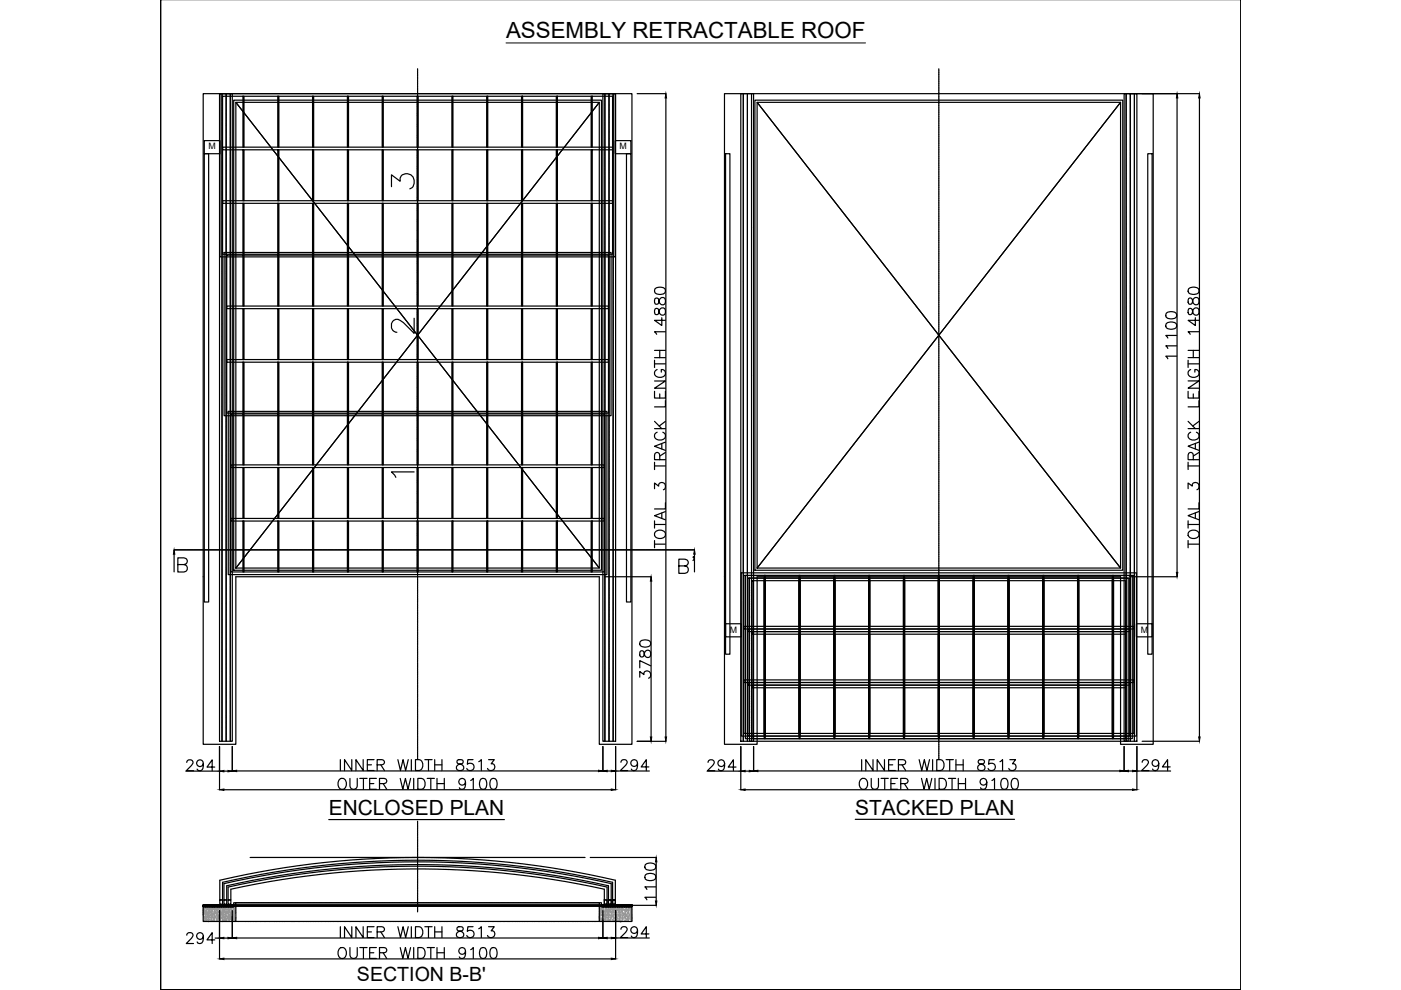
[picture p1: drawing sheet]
<svg xmlns="http://www.w3.org/2000/svg" width="297mm" height="210mm" viewBox="0 0 297 210" stroke-linecap="round" stroke-linejoin="round" font-family="sans-serif">
<defs><g id="words">
<text font-size="7.1" x="142.9" y="122.8">B'</text>
<g font-size="6.6">
<text x="82.2" y="41.3">3</text>
<text x="82.2" y="72">2</text>
</g>
<text font-size="4.7" x="107.3" y="8.1">ASSEMBLY RETRACTABLE ROOF</text>
<g font-size="4.4">
<text x="69.7" y="172.8">ENCLOSED PLAN</text>
<text x="181.3" y="172.8">STACKED PLAN</text>
</g>
<text font-size="4.2" x="75.7" y="208">SECTION B-B'</text>
<text font-size="4" x="82.2" y="102.3">1</text>
<g font-size="1.9">
<text x="44.2" y="31.7">M</text>
<text x="131.3" y="31.7">M</text>
<text x="154.7" y="134.1">M</text>
<text x="241.8" y="134.1">M</text>
</g>
</g></defs>
<!-- layer: 0 -->
<g fill="none" stroke="#000" stroke-width=".25">
<path d="M263 -.1v210h-228.9v-210v210h228.9M43.1 19.9h90.9v137.9h-6.9v-35.5h-77.1v35.5h-6.9zM46.5 19.9h2.8v137.3h-2.8zM127.8 19.9h2.7v137.3h-2.7zM135.1 19.9h6.1M153.6 19.9h90.9v137.9h-6.9v-35.5h-77.1v35.5h-6.9zM157.1 19.9h2.7v137.3h-2.7zM238.3 19.9h2.7v137.3h-2.7zM239.4 19.9h14.9M43.3 29.8h3.3v2.8h-3.3zM43.3 32.6h.9v95h-.9zM49.5 21.2h78v99.7h-78z"/>
<path d="M50 21.7h77.1v98.7h-77.1zM130.4 29.8h3.4v2.8h-3.4zM132.8 32.6h1v95h-1zM141.2 20.8v135.5M153.8 32.6h1v106.1h-1zM160.1 21.2h77.9v99.7h-77.9zM160.5 21.7h77.1v98.7h-77.1zM243.3 32.6h1v106.1h-1zM249.6 20.8v100.6M254.3 20.8v135.4M138.8 76.4v1.5M138.8 77.1h2.3"/>
<path d="M138.8 75.8h2.3M138.8 74.3h2.3M138.9 65.5a.88 .88 0 0 0 .2 1.2l.4-.1 .2-.2a.86 .86 0 0 1 .2-.9 .86 .86 0 0 1 1-.1 .82 .82 0 0 1 .2 .9 .82 .82 0 0 1-.8 .5 1.34 1.34 0 0 1-.8-1.3l-.2-.1zM138.9 63.3a.87 .87 0 0 0 .2 1.2l.4-.1 .2-.2a.85 .85 0 0 1 .2-.9 .85 .85 0 0 1 1-.1 .82 .82 0 0 1 .2 .9 .82 .82 0 0 1-.8 .5 1.34 1.34 0 0 1-.8-1.3zM138.9 61.2a1.8 1.8 0 0 1 2.1 0 .76 .76 0 0 1-.4 1.1 1.94 1.94 0 0 1-1.7-.2zM139.3 78.4a.85 .85 0 0 0-.5 .9 .85 .85 0 0 0 .9 .7 1.01 1.01 0 0 0 1.1-.2 1.01 1.01 0 0 0 .2-1.1l-.5-.3h-.3v.5M139.9 74.3v1.5M140.3 67.4v1.6l-1.5-1.1h2.3M141.1 70.3h-2.3l.4 .6M247.3 68.6a1.79 1.79 0 0 1 2.1 0 .74 .74 0 0 1-.4 1.1 1.88 1.88 0 0 1-1.7-.2zM247.3 66.4a1.79 1.79 0 0 1 2.1 0 .74 .74 0 0 1-.4 1.1 1.93 1.93 0 0 1-1.7-.2zM249.5 75.5h-2.3l.4 .6"/>
<path d="M249.5 73.3h-2.3l.4 .6M249.5 71.1h-2.3l.4 .6M251.9 77.1h2.3M251.9 74.3h2.3M251.9 76.4v1.5M251.9 75.8h2.3M252 65.5a.87 .87 0 0 0 .2 1.2l.5-.1 .1-.2a.95 .95 0 0 1 1-1.1 .77 .77 0 0 1 .4 1 .77 .77 0 0 1-1 .4l-.2-.2-.2-.8a.46 .46 0 0 0-.8-.2zM252 63.3a.86 .86 0 0 0 .2 1.2l.5-.1 .1-.2a.96 .96 0 0 1 1-1.1 .77 .77 0 0 1 .4 1 .77 .77 0 0 1-1 .4l-.2-.2-.2-.8a.45 .45 0 0 0-.8-.2zM252 61.2a1.74 1.74 0 0 1 2.1 0 .75 .75 0 0 1-.3 1.1 1.88 1.88 0 0 1-1.8-.2l-.1-.3zM252.5 78.4a.85 .85 0 0 0-.6 .9 .85 .85 0 0 0 .9 .7 1.01 1.01 0 0 0 1.1-.2 1.01 1.01 0 0 0 .2-1.1l-.4-.3h-.4v.5M253 74.3v1.5M253.4 67.4v1.6l-1.5-1.1h2.3"/>
<path d="M254.2 70.3h-2.3l.4 .6M138.8 83v1.4h2.3v-1.4M138.8 80.8h2.3l-2.3 1.5h2.3M138.8 98v1.6M138.8 98.8h2.3M138.8 90.9h2.3M138.8 89.3l1.5 1.6M139.3 91.6a.85 .85 0 0 0-.5 1 .85 .85 0 0 0 .9 .7 1.01 1.01 0 0 0 1.1-.2 1.01 1.01 0 0 0 .2-1.1l-.5-.4M139.9 97.5l-.1-1.3a.53 .53 0 0 0-.9 0l-.1 1.3h2.3M139.9 83.5v.9M140.3 94.1v1.1M141.1 93.7l-2.3 .9 2.3 .9"/>
<path d="M141.1 84.9v1.4h-2.3M141.1 95.9l-1.2 .8M141.1 89.3l-1.3 1M251.9 83v1.4h2.3v-1.4M251.9 80.8h2.3l-2.3 1.5h2.3M251.9 98.8h2.3M251.9 98v1.6M251.9 90.9h2.3M251.9 89.3l1.5 1.6M252.5 91.6a.85 .85 0 0 0-.6 1 .85 .85 0 0 0 .9 .7 1.01 1.01 0 0 0 1.1-.2 1.01 1.01 0 0 0 .2-1.1l-.4-.4M253 97.5l-.1-1.4a.55 .55 0 0 0-.9 0l-.1 1.4h2.3M253 83.5v.9"/>
<path d="M253.4 94.1v1.1M254.2 93.7l-2.3 .9 2.3 .9M254.2 84.9v1.4h-2.3M254.2 95.9l-1.2 .8M254.2 89.3l-1.3 1M36.9 117.5v3.8M37.7 119.7l1.7-.1a.7 .7 0 0 0 0-1.2l-.4-.1h-1.3v3h1.3a.79 .79 0 0 0 .7-.8 .79 .79 0 0 0-.7-.8M138.8 103.6v-1.2l.9 .7a.74 .74 0 0 1 .8-.8 .74 .74 0 0 1 .6 1l-.1 .3-.4 .2M138.8 115.4h2.3M138.8 110.4v1.6M138.8 114.6v1.5M138.8 111.2h2.3"/>
<path d="M139.1 112.6a1.19 1.19 0 0 1 1.3-.2 1.19 1.19 0 0 1 .7 1.1 1.31 1.31 0 0 1-2.3 0v-.4zM140.3 108.8v1.1M141.1 108.5l-2.3 .8 2.3 .9M141.1 106.6v1.3h-2.3M251.9 103.6v-1.2l.9 .7a.77 .77 0 0 1 1-.7 .77 .77 0 0 1 .3 1.2l-.3 .2M251.9 115.4h2.3M251.9 111.2h2.3M251.9 110.4v1.6M251.9 114.6v1.5M252 112.8a1.34 1.34 0 0 1 2.2 .3 1.2 1.2 0 0 1-.8 1.1 1.2 1.2 0 0 1-1.4-.5l-.1-.2zM253.4 108.8v1.1M254.2 108.5l-2.3 .8 2.3 .9"/>
<path d="M254.2 106.6v1.3h-2.3M128.2 122.3h9.9M135.7 138.1a.87 .87 0 0 0 .3 1.2l.4-.1 .1-.2a.85 .85 0 0 1 .3-.9 .85 .85 0 0 1 .9-.1 .81 .81 0 0 1 .2 .9 .81 .81 0 0 1-.7 .5 1.34 1.34 0 0 1-.8-1.3zM135.7 136a1.8 1.8 0 0 1 2.1 0 .74 .74 0 0 1-.3 1.1 1.88 1.88 0 0 1-1.8-.2zM138 123.2v33.1M153.8 132.3h3.4v2.7h-3.4zM239.4 122.3h10.2M240.9 132.3h3.4v2.7h-3.4zM46.5 158.3v9.2M49.3 158.3v5.2M127.8 158.3v5.2M130.5 158.3v9.2"/>
<path d="M135.1 157.2h6.1M135.6 143.6v-1.2l.9 .6a.74 .74 0 0 1 .9-.8 .74 .74 0 0 1 .6 1l-.2 .4-.3 .2M138 141.2l-2.4-1.1v1.5M157.1 158.3v9.2M159.8 158.3v5.2M238.3 158.3v5.2M241 158.3v9.2M242.2 157.2h12.1M39.4 163.5h7.1M39.6 161.7l.1-.4 .3-.2 .7 .1a.52 .52 0 0 1 .1 .8l-1.3 1.4h1.5M43.1 161.9a.72 .72 0 0 1-1 .6 .72 .72 0 0 1-.2-1.2 .72 .72 0 0 1 1.1 .1 2.09 2.09 0 0 1-.2 1.9 .66 .66 0 0 1-1-.2M45.5 162.6h-1.6l1.1-1.5v2.3"/>
<path d="M47.5 163.5h.8M47.5 167.4h82.1M50.2 163.5h76.7M69.7 173.8h37.2M72.1 165.1a1.06 1.06 0 0 1 1.2 .4 1.06 1.06 0 0 1 0 1.3 .84 .84 0 0 1-.9 .6 .84 .84 0 0 1-.7-.9 1.41 1.41 0 0 1 .4-1.4zM72.2 161.1v2.3M74.2 165v1.7a.78 .78 0 0 0 .8 .7 .78 .78 0 0 0 .7-.7v-1.7M74.6 161.1v2.3l-1.6-2.3v2.3M76.3 165h1.5M77 161.1v2.3l-1.5-2.3v2.3M77.1 165v2.3M77.9 162.2h.9"/>
<path d="M78.4 166.1h.9M79.3 161.1h-1.4v2.3h1.4M79.8 165h-1.4v2.3h1.4M80 162.2l1.3-.2a.53 .53 0 0 0 0-.8l-1.3-.1v2.3M80.5 166.1l1.3-.1a.54 .54 0 0 0 0-.9l-1.3-.1v2.3M80.7 162.2l.8 1.2M81.2 166.1l.8 1.2M84.4 161.1l.5 2.3 .6-2.3 .5 2.3 .6-2.3M84.9 165l.5 2.3 .6-2.3 .5 2.3 .6-2.3M87.2 161.1v2.3M87.7 165v2.3M88.1 161.1h.8a1.23 1.23 0 0 1 .8 1.1 1.23 1.23 0 0 1-.8 1.2h-.8z"/>
<path d="M88.6 165h.8a1.24 1.24 0 0 1 .8 1.2 1.24 1.24 0 0 1-.8 1.1h-.8zM90.1 161.1h1.5M90.6 165h1.5M90.8 161.1v2.3M91.3 165v2.3M92.2 162.2h1.5M92.2 161.1v2.3M92.7 166.1h1.5M92.7 165v2.3M93.7 161.1v2.3M94.2 165v2.3M97 161.2a.47 .47 0 0 0 .2 .7 .85 .85 0 0 1 .9 .3 .85 .85 0 0 1 .1 .9 .82 .82 0 0 1-.9 .3 .82 .82 0 0 1-.5-.8 1.38 1.38 0 0 1 1.3-.8l.1-.4a.87 .87 0 0 0-1.2-.2z"/>
<path d="M98.7 165.8a.72 .72 0 0 1-1 .6 .72 .72 0 0 1-.3-1.1 .72 .72 0 0 1 1.2 .1 2.11 2.11 0 0 1-.2 1.8 .68 .68 0 0 1-1-.2M99.8 165.5l.5-.5v2.3M100.3 161.1h-1.1l-.1 .9a.82 .82 0 0 1 1.2 0 .82 .82 0 0 1-.1 1.2 .82 .82 0 0 1-1.2-.3M101.5 161.5l.6-.4v2.3M102 165.1a.74 .74 0 0 1 1.1 .4 1.88 1.88 0 0 1-.2 1.7 .76 .76 0 0 1-1.1-.3 1.86 1.86 0 0 1 .2-1.8zM103.6 161.1h1.2l-.7 .8a.74 .74 0 0 1 .8 .9 .74 .74 0 0 1-1 .6l-.3-.1-.2-.4M104.2 165.1a.75 .75 0 0 1 1.1 .4 1.93 1.93 0 0 1-.2 1.7 .76 .76 0 0 1-1.1-.3 1.94 1.94 0 0 1 .2-1.8zM128.7 163.5h.9M130.5 163.5h7.2M131.7 161.6l.1-.3 .3-.2 .7 .1a.54 .54 0 0 1 .1 .7l-1.4 1.5h1.6M135.2 161.8a.72 .72 0 0 1-1 .6 .72 .72 0 0 1-.3-1.1 .72 .72 0 0 1 1.2 .1 2.11 2.11 0 0 1-.3 1.9 .69 .69 0 0 1-1-.2M137.6 162.6h-1.7l1.1-1.5v2.3"/>
<path d="M149.9 163.5h7.2M150.1 161.6l.1-.3 .4-.2 .6 .1a.52 .52 0 0 1 .1 .8l-1.3 1.4h1.5M153.6 161.9a.72 .72 0 0 1-.9 .6 .72 .72 0 0 1-.3-1.1 .72 .72 0 0 1 1.1 0 2.07 2.07 0 0 1-.2 1.9 .69 .69 0 0 1-1-.2M156 162.6h-1.6l1.1-1.5v2.3M158 163.5h.9M158 167.4h82.1M160.7 163.5h76.7M181.3 173.7h33.8M182.4 165.4a.85 .85 0 0 1 1-.3 .85 .85 0 0 1 .5 .8 1.01 1.01 0 0 1-.2 1.1 1.01 1.01 0 0 1-1.1 .2 1.43 1.43 0 0 1-.2-1.8zM182.7 161.1v2.3M184.7 165v1.7a.78 .78 0 0 0 .8 .7 .78 .78 0 0 0 .8-.7v-1.7M185.1 161.1v2.3l-1.5-2.3v2.3"/>
<path d="M186.8 165h1.5M187.5 161.1v2.3l-1.5-2.3v2.3M187.6 165v2.3M188.4 162.2h.9M188.9 166.1h.9M189.8 161.1h-1.4v2.3h1.4M190.3 165h-1.4v2.3h1.4M190.5 162.2l1.3-.2a.53 .53 0 0 0 0-.8l-1.3-.1v2.3M191 166.1l1.3-.1a.53 .53 0 0 0 0-.9l-1.3-.1v2.3M191.2 162.2l.8 1.2M191.7 166.1l.8 1.2M194.9 161.1l.5 2.3 .6-2.3 .5 2.3 .6-2.3"/>
<path d="M195.4 165l.5 2.3 .6-2.3 .5 2.3 .6-2.3M197.7 161.1v2.3M198.2 165v2.3M198.6 161.1h.8a1.24 1.24 0 0 1 .8 1.1 1.24 1.24 0 0 1-.8 1.2h-.8zM199.1 165h.8a1.23 1.23 0 0 1 .8 1.2 1.23 1.23 0 0 1-.8 1.1h-.8zM200.6 161.1h1.5M201.1 165h1.5M201.4 161.1v2.3M201.9 165v2.3M202.7 162.2h1.5M202.7 161.1v2.3M203.2 166.1h1.5"/>
<path d="M203.2 165v2.3M204.2 161.1v2.3M204.7 165v2.3M207.5 161.2a.46 .46 0 0 0 .2 .7 .85 .85 0 0 1 .9 .3 .85 .85 0 0 1 .1 .9 .82 .82 0 0 1-.9 .3 .82 .82 0 0 1-.5-.8 1.34 1.34 0 0 1 1.3-.8l.1-.4a.88 .88 0 0 0-1.2-.2zM209.2 165.8a.72 .72 0 0 1-1 .6 .72 .72 0 0 1-.3-1.1 .72 .72 0 0 1 1.2 .1 2.07 2.07 0 0 1-.2 1.8 .69 .69 0 0 1-1-.2M210.3 165.5l.6-.5v2.3M210.8 161.1h-1.1l-.1 .9a.82 .82 0 0 1 1.2 0 .82 .82 0 0 1-.1 1.2 .82 .82 0 0 1-1.2-.3M212 161.5l.6-.4v2.3M212.5 165.1a.75 .75 0 0 1 1.1 .4 1.93 1.93 0 0 1-.2 1.7 .76 .76 0 0 1-1.1-.3 1.94 1.94 0 0 1 .2-1.8zM214.1 161.1h1.2l-.6 .8a.77 .77 0 0 1 .7 1.1 .77 .77 0 0 1-1.3 .3l-.2-.4M214.7 165.1a.75 .75 0 0 1 1.1 .4 1.93 1.93 0 0 1-.2 1.7 .76 .76 0 0 1-1.1-.3 1.94 1.94 0 0 1 .2-1.8zM239.3 163.5h.8"/>
<path d="M241 163.5h7.2M242.2 161.6l.1-.3 .3-.2 .7 .1a.52 .52 0 0 1 .1 .7l-1.3 1.5h1.5M245.7 161.8a.71 .71 0 0 1-1 .6 .71 .71 0 0 1-.3-1.1 .71 .71 0 0 1 1.2 .1 2.11 2.11 0 0 1-.3 1.9 .68 .68 0 0 1-.9-.2M248.1 162.6h-1.6l1.1-1.5v2.3M39.6 198.3l.1-.3 .3-.3 .7 .1a.52 .52 0 0 1 .1 .8l-1.3 1.4h1.5M43.1 192.1h6.4v-.7h.5v4h-6.9zM43.1 192h6.4v.1h-6.4zM43.1 192.1h.1M43.1 192h.1M43.1 192h.1l-.1 .1M43.1 198.5a.72 .72 0 0 1-1 .6 .72 .72 0 0 1-.2-1.1 .72 .72 0 0 1 1.1 .1 2.09 2.09 0 0 1-.2 1.8 .66 .66 0 0 1-1-.2M43.1 192v.1"/>
<path d="M43.2 192h-.1M43.2 192.1h-.1M43.2 192.1h.1M43.3 192l-.1 .1M43.3 192l-.2 .1M43.3 192h.1M43.3 192.1h-.1M43.3 192v.1M43.4 192h.1M43.4 192h-.1M43.4 192l-.3 .1 .2-.1M43.5 192l-.2 .1"/>
<path d="M43.5 192.1h.1M43.5 192h.1M43.6 192h-.1M43.6 192l-.2 .1M43.6 192.1h.1M43.6 192h.1M43.6 192l-.1 .1M43.7 192h-.1M43.7 192.1h.1M43.7 192l-.1 .1M43.7 192h.1M43.8 192l-.3 .1"/>
<path d="M43.8 192l-.1 .1M43.8 192l-.2 .1M43.8 192.1h.1M43.8 192h-.1M43.9 192.1h-.1M43.9 192h.1M43.9 192l-.2 .1M43.9 192.1h.1M44 192l-.2 .1M44 192.1h.1M44.1 192h.1M44.1 192l-.3 .1"/>
<path d="M44.1 192l-.2 .1M44.1 192.1h.1M44.1 192h-.1M44.1 192l-.1 .1M44.2 192l-.1 .1M44.2 192h-.1M44.2 192l-.3 .1M44.2 192v.1M44.3 192l-.1 .1M44.3 192l-.3 .1M44.3 192l-.2 .1M44.4 192h-.1"/>
<path d="M44.4 192.1h-.1M44.4 192.1h.1M44.5 192l-.3 .1 .1-.1M44.5 192l-.2 .1M44.5 192v.1M44.5 192.1h.1M44.5 192h-.1M44.6 192h-.1M44.6 192l-.2 .1M44.6 192.1h-.1M44.7 192.1h.1M44.7 192l-.1 .1 .1-.1"/>
<path d="M44.7 192l-.2 .1M44.7 192v.1M44.8 192.1h-.1M44.8 192l-.1 .1M44.8 192l-.2 .1h.1M44.8 192l-.3 .1 .1-.1M44.8 192h.1M44.9 192h-.1M44.9 192l-.2 .1M44.9 192h.1M44.9 192.1h.1M45 192h.1"/>
<path d="M45 192l-.3 .1M45 192l-.2 .1M45 192.1h.1M45.1 192.1v-.1l-.2 .1M45.1 192.1h.1M45.2 192l-.2 .1M45.3 192l-.2 .1 .1-.1M45.3 192h.1M45.3 192l-.2 .1M45.4 192l-.1 .1M45.4 192.1h.1M45.4 192.1h-.1"/>
<path d="M45.4 192l-.2 .1M45.5 192.1h.1M45.5 192l-.1 .1M45.5 192.1h-.1M45.5 192h.1M45.5 199.3h-1.6l1.1-1.6v2.3M45.6 192l-.3 .1M45.6 192h-.1M45.6 192.1h-.1M45.6 192l-.1 .1M45.6 192h.1M45.6 198.9h.9"/>
<path d="M45.6 192v.1M45.7 192l-.1 .1M45.7 192l-.2 .1M45.8 192l-.1 .1M45.8 192h-.1M45.8 192.1h-.1M45.8 192h.1M45.8 192v.1M45.9 192l-.3 .1M45.9 192h.1M46 192l-.3 .1M46 192l-.1 .1"/>
<path d="M46 192.1h.1M46 192h.1M46 192l-.2 .1M46 192.1h-.1M46.1 192.1v-.1l-.2 .1M46.1 192h-.1M46.1 192.1h.1M46.1 192l-.2 .1M46.2 192l-.1 .1M46.2 192h.1M46.2 192v.1M46.2 192l-.2 .1"/>
<path d="M46.2 192.1h.1M46.3 192l-.2 .1M46.4 192l-.2 .1M46.4 192.1h.1M46.5 192l-.3 .1M46.5 192l-.2 .1 .2-.1M46.5 192.1h-.1M46.5 192.1h.1M46.5 191.8h2.8v.2h-2.8zM46.5 193.1v10.2M46.6 192h.1M46.6 192l-.1 .1"/>
<path d="M46.6 192.1h.1M46.6 186.6a184.6 184.6 0 0 1 83.9 0v4.2h-.6v-3.7a184.7 184.7 0 0 0-82.7 0v3.7h-.6zM46.6 190.8h.6v.9h-.6zM46.6 192l-.2 .1M46.7 192l-.2 .1M46.7 192l-.1 .1M46.7 192l-.3 .1M46.7 192h-.1M46.8 192.1h-.3M46.8 192h-.1M46.8 192h.1M46.8 192v.1"/>
<path d="M46.8 192.1h.1M46.8 192l-.2 .1M46.9 192h.1M46.9 192l-.2 .1M46.9 192.1h.1M47 192l-.2 .1M47 192.1h.1M47 192h.1M47 192l-.1 .1M47 192v.1M47.1 192l-.4 .1M47.1 192l-.1 .1"/>
<path d="M47.1 192h-.1M47.1 192h.1M47.2 192h.1M47.2 192l-.2 .1 .2-.1M47.2 192l-.2 .1M47.2 192l-.3 .1M47.2 192v.1M47.3 192h-.1M47.3 192l-.1 .1M47.3 192l-.3 .1M47.4 192h-.2M47.4 192h.1"/>
<path d="M47.4 192.1h.1M47.4 192v.1M47.5 198.9h.8M47.5 187.3a184.9 184.9 0 0 1 82.1 0v3.5h-.6v-3a184.5 184.5 0 0 0-80.9 0v3h-.6zM47.5 190.8h.6v.9h-.6zM47.5 192l-.2 .1M47.5 192l-.3 .1M47.5 192.1h.1M47.5 192h.1M47.6 192h-.1M47.6 192.1h.1M47.7 192l-.2 .1"/>
<path d="M47.7 192l-.3 .1M47.7 192h.1M47.7 192.1h.1M47.7 192l-.1 .1M47.8 192l-.2 .1M47.8 192h-.1M47.8 192l-.3 .1M47.8 192.1h.1M47.9 192l-.2 .1M47.9 192v.1M47.9 192.1h.1M48 192l-.3 .1"/>
<path d="M48 192l-.2 .1M48 192.1h.1M48 192h.1M48 192h-.1M48.1 192l-.2 .1M48.1 192v.1M48.2 192l-.2 .1 .2-.1M48.2 192.1h.1M48.2 192l-.3 .1M48.2 192v.1M48.3 192.1h.1M48.3 192l-.2 .1"/>
<path d="M48.4 190.8h.5v.9h-.5zM48.4 192l-.2 .1M48.4 192h.1M48.4 192.1h.1M48.4 192l-.1 .1M48.4 192h-.1M48.4 192v.1M48.5 192h.1M48.5 192.1h.1M48.5 192v.1M48.5 192h-.1M48.6 192l-.3 .1"/>
<path d="M48.6 192l-.2 .1M48.6 192h.1M48.6 192.1h.1M48.6 192l-.1 .1M48.6 192v.1M48.6 192.1h-.1M48.7 192.1h-.1M48.7 192h.1l-.2 .1M48.7 192l-.2 .1M48.7 192h.1M48.7 192.1h.1M48.8 192h-.1"/>
<path d="M48.8 192h.1M48.9 192.1h.1M48.9 192l-.3 .1 .1-.1M48.9 192l-.1 .1M49 192h.1M49 192.1h.1M49 192l-.2 .1M49 192l-.3 .1M49 192l-.1 .1M49.1 192.1h-.1M49.1 192l-.1 .1M49.1 192.1h.1"/>
<path d="M49.1 192l-.3 .1M49.1 192h.1M49.2 192h.1M49.2 192.1h.1M49.2 192l-.1 .1M49.2 192l-.2 .1M49.3 193.1v5.8M49.3 192l-.2 .1M49.3 192.1h-.1M49.3 192l-.1 .1M49.3 192.1h.1M49.4 192.1h-.1"/>
<path d="M49.4 192.1h.1M49.4 192l-.3 .1M49.4 192h.1M49.4 192l-.1 .1M49.5 192h.1M49.5 192h-.1M49.5 192.1h-.2M49.5 192.1h.1M49.5 192l-.1 .1M49.5 192l-.2 .1M49.5 192v.1M50.2 198.9h76.7"/>
<path d="M72.2 196.5v2.3M74.6 196.5v2.3l-1.6-2.3v2.3M77 196.5v2.3l-1.5-2.3v2.3M77.9 197.6h.9M79.3 196.5h-1.4v2.3h1.4M80 197.6l1.3-.1a.53 .53 0 0 0 0-.9l-1.3-.1v2.3M80.7 197.6l.8 1.2M84.4 196.5l.5 2.3 .6-2.3 .5 2.3 .6-2.3M87.2 196.5v2.3M88.1 196.5h.8a1.23 1.23 0 0 1 .8 1.1 1.23 1.23 0 0 1-.8 1.2h-.8zM90.1 196.5h1.5M90.8 196.5v2.3"/>
<path d="M92.2 196.5v2.3M92.2 197.6h1.5M93.7 196.5v2.3M97 196.6a.47 .47 0 0 0 .2 .8 .85 .85 0 0 1 .9 .2 .85 .85 0 0 1 .1 1 .82 .82 0 0 1-.9 .2 .82 .82 0 0 1-.5-.8 1.1 1.1 0 0 1 1.1-.6 .47 .47 0 0 0 .2-.8zM100.3 196.5h-1.1l-.1 1a.81 .81 0 0 1 1.2-.1 .81 .81 0 0 1-.1 1.3 .81 .81 0 0 1-1.2-.4M101.5 196.9l.6-.4v2.3M103.6 196.5h1.2l-.7 .9a.74 .74 0 0 1 .8 .8 .74 .74 0 0 1-1 .6l-.3-.1-.2-.4M125.1 181.8h14M127.1 191.4h.4v.7h6.5v3.3h-6.9zM127.5 192h.1M127.5 192h6.5v.1h-6.5zM127.5 192.1l.3-.1-.2 .1"/>
<path d="M127.5 192.1h.1M127.6 192.1h.1M127.6 192h.1M127.6 192l-.1 .1M127.6 192h-.1M127.7 192l-.1 .1M127.7 192h.1M127.7 192h-.1M127.7 192l-.2 .1M127.7 192.1h.1M127.7 192l-.1 .1 .3-.1M127.8 192h.1"/>
<path d="M127.8 191.8h2.7v.2h-2.7zM127.8 193.1v5.8M127.8 192.1h.1M127.9 192.1l.2-.1-.2 .1M127.9 192h.1M127.9 192l-.2 .1M127.9 192.1h.1M128 192l-.2 .1M128 192h.1M128 192.1h.1M128 192l-.1 .1M128.1 192.1h-.1"/>
<path d="M128.1 192h.1M128.1 192l-.1 .1M128.1 192h-.1M128.1 190.8v-2.3a184.3 184.3 0 0 0-79.2 0v2.3h-.5v-2.7a184.4 184.4 0 0 1 80.3 0v2.7M128.1 190.8h.6v.9h-.6zM128.2 192l-.2 .1M128.2 192.1h.1M128.2 192v.1M128.2 192h.1M128.2 192.1h-.1M128.3 192h-.1M128.3 192.1h.1"/>
<path d="M128.3 192l-.2 .1M128.3 192l-.1 .1M128.4 192.1h.1M128.5 192l-.3 .1M128.5 192l-.2 .1M128.5 192.1h.1M128.6 192l-.2 .1v-.1M128.6 192h-.1M128.6 192l-.1 .1v-.1M128.6 192.1h.1M128.6 192l-.2 .1M128.7 192l-.1 .1"/>
<path d="M128.7 192.1h-.1M128.7 192l-.3 .1M128.7 192l-.2 .1M128.7 198.9h.9M128.8 192h-.1M128.8 192l-.2 .1M128.8 192l-.4 .1M128.8 192h.1M128.8 192.1h.1M128.9 192l-.2 .1M129 192l-.1 .1M129 192.1h-.1"/>
<path d="M129 192l-.2 .1M129 192v.1M129 190.8h.6v.9h-.6zM129 192.1h.1M129.1 192l-.2 .1M129.2 192l-.1 .1M129.2 192l-.2 .1 .1-.1M129.3 192l-.3 .1M129.3 192.1h.1M129.3 192l-.2 .1M129.4 192h-.1M129.4 192h.1"/>
<path d="M129.4 192.1h.1M129.4 192h.1l-.1 .1M129.4 192l-.2 .1h.1M129.4 192l-.1 .1M129.5 192h-.1M129.5 192.1h-.1M129.5 192h.1M129.6 192h-.2M129.6 192l-.3 .1M129.6 192.1h.1M129.6 192v.1M129.7 192l-.3 .1"/>
<path d="M129.7 192.1h-.1M129.7 192.1l.1-.1-.2 .1M129.7 192l-.2 .1M129.7 192.1h.1M129.8 192l-.3 .1v-.1M129.9 192v.1M129.9 192.1h.1M129.9 190.8h.6v.9h-.6zM129.9 192l-.3 .1 .1-.1M129.9 192l-.2 .1M130 192h-.1M130 192.1h.1"/>
<path d="M130 192h.1M130 192l-.2 .1 .1-.1M130 192l-.1 .1M130.1 192.1h.1M130.1 192l-.2 .1M130.1 192h-.1M130.1 192h.1M130.1 192v.1M130.1 192.1h-.1M130.2 192.1h.1M130.2 192h.1M130.2 192h-.1"/>
<path d="M130.2 192l-.2 .1M130.3 192.1l.1-.1-.2 .1M130.3 192l-.3 .1M130.3 192h.1M130.3 192.1h.1M130.3 192l-.2 .1M130.3 192.1l.3-.1-.2 .1M130.4 192.1h.1M130.5 192.1h.1M130.5 192l-.2 .1M130.5 192h.1M130.5 192v.1"/>
<path d="M130.5 193.1v10.2M130.5 198.9h7.2M130.6 192.1h-.1M130.6 192l-.2 .1 .1-.1M130.6 192.1l.1-.1-.2 .1M130.6 192l-.1 .1M130.7 192.1h-.2M130.7 192l-.3 .1M130.7 192v.1M130.7 192.1h.1M130.8 192l-.2 .1M130.8 192.1h-.1"/>
<path d="M130.8 192h.1M130.9 192h-.1M130.9 192h.1M130.9 192.1h.1M130.9 192l-.2 .1M131 192h.1M131 192l-.2 .1M131 192.1h.1M131 192h-.1M131 192l-.1 .1M131.1 192l-.3 .1M131.1 192h.1"/>
<path d="M131.1 192.1h-.1M131.1 192l-.1 .1M131.1 192v.1M131.2 192l-.1 .1M131.2 192l-.3 .1M131.2 192l-.2 .1M131.3 192h-.1M131.3 192h.1M131.3 192l-.2 .1M131.3 192.1h.1M131.4 192l-.3 .1M131.4 192h.1"/>
<path d="M131.4 192.1h.1M131.5 192l-.3 .1M131.5 192h-.1M131.5 192l-.2 .1 .1-.1M131.5 192h.1M131.5 192.1h.1M131.5 192l-.2 .1M131.5 192v.1M131.6 192.1h-.1M131.6 192l-.2 .1M131.6 192l-.2 .1 .1-.1M131.6 192h7.5"/>
<path d="M131.7 197l.1-.3 .3-.2 .7 .1a.54 .54 0 0 1 .1 .8l-1.4 1.4h1.6M131.7 192l-.1 .1M131.7 192h.1M131.7 192l-.3 .1M131.7 192v.1M131.8 192l-.3 .1M131.8 192.1h.1M131.8 192l-.2 .1M131.9 192h-.1M131.9 192v.1M131.9 192l-.2 .1M131.9 192.1h.1"/>
<path d="M131.9 192h.1M131.9 192.1l.3-.1-.2 .1M132 192.1h-.1M132 192l-.4 .1M132 192l-.2 .1M132 192h.1M132 192.1l.1-.1-.3 .1M132.1 192l-.1 .1M132.2 192h-.1M132.2 192l-.2 .1M132.2 192.1h.1M132.2 192l-.1 .1 .2-.1v.1"/>
<path d="M132.2 192.1h-.1M132.3 192h-.1M132.3 192h.1M132.4 192l-.2 .1M132.4 192.1h-.1M132.4 192l-.1 .1M132.5 192h.1M132.5 192.1h.1M132.5 192l-.1 .1 .2-.1M132.5 192l-.1 .1M132.6 192l-.2 .1M132.6 192.1h.1"/>
<path d="M132.6 192l-.1 .1M132.6 192h.1M132.6 192h.1l-.2 .1M132.7 192h.1M132.7 192.1l.2-.1zM132.8 192.1h.1M132.8 192l-.2 .1v-.1M132.8 192l-.1 .1M132.9 192.1h.1M132.9 192h.1M132.9 192l-.1 .1M133 192.1h.1"/>
<path d="M133 192l-.2 .1M133 192h.1M133 192l-.1 .1M133.1 192l-.3 .1M133.1 192l-.1 .1M133.1 192.1h.1M133.1 192h.1M133.1 192l-.2 .1M133.2 192l-.2 .1M133.2 192l-.1 .1M133.2 192h.1M133.2 192.1h.1"/>
<path d="M133.3 192l-.4 .1M133.3 192h.1l-.3 .1M133.3 192.1h.1M133.3 192h.1M133.4 192.1h.1M133.4 192.1l.1-.1-.2 .1M133.4 192h.1M133.4 192h-.2M133.4 192v.1M133.4 192l-.1 .1M133.5 192.1h.1M133.5 192h.1l-.3 .1"/>
<path d="M133.6 192l-.3 .1M133.6 192l-.1 .1M133.6 192.1h.1M133.7 192l-.2 .1h.1M133.7 192.1l.2-.1-.1 .1M133.7 192h.1M133.7 192h-.1M133.8 192l-.2 .1M133.8 192.1h.1M133.8 192h.1M133.8 192l-.1 .1M133.9 192l-.1 .1"/>
<path d="M133.9 192.1h.1M134 192l-.1 .1M134 192l-.2 .1M135.2 197.2a.72 .72 0 0 1-1 .7 .72 .72 0 0 1-.3-1.2 .72 .72 0 0 1 1.2 .1 2.09 2.09 0 0 1-.3 1.9 .68 .68 0 0 1-1-.2M136.8 185.5a1.8 1.8 0 0 1 2.1 0 .75 .75 0 0 1-.3 1.1 1.93 1.93 0 0 1-1.8-.2zM136.8 183.3a1.76 1.76 0 0 1 2.1 0 .74 .74 0 0 1-.3 1.1 1.88 1.88 0 0 1-1.8-.2zM137.6 198h-1.7l1.1-1.5v2.3M139 190.2h-2.3l.5 .6M139 188h-2.3l.5 .6M139.1 182.7v8.3M47.5 203.3h82.1M71.9 201.2a.86 .86 0 0 1 1-.3 .86 .86 0 0 1 .5 .9 1.01 1.01 0 0 1-.2 1.1 1.01 1.01 0 0 1-1.1 .2 1.46 1.46 0 0 1-.2-1.9z"/>
<path d="M74.2 200.9v1.7a.78 .78 0 0 0 .8 .6 .78 .78 0 0 0 .7-.6v-1.7M76.3 200.9h1.5M77.1 200.9v2.3M78.4 202h.9M79.8 200.9h-1.4v2.3h1.4M80.5 202l1.3-.1a.56 .56 0 0 0 0-.9l-1.3-.1v2.3M81.2 202l.8 1.2M84.9 200.9l.5 2.3 .6-2.3 .5 2.3 .6-2.3M87.7 200.9v2.3M88.6 200.9h.8a1.24 1.24 0 0 1 .8 1.2 1.24 1.24 0 0 1-.8 1.1h-.8zM90.6 200.9h1.5M91.3 200.9v2.3"/>
<path d="M92.7 200.9v2.3M92.7 202h1.5M94.2 200.9v2.3M98.7 201.7a.72 .72 0 0 1-1 .6 .72 .72 0 0 1-.3-1.2 .72 .72 0 0 1 1.2 .1 2.11 2.11 0 0 1-.2 1.9 .68 .68 0 0 1-1-.2M99.8 201.4l.5-.5v2.3M102 201a.74 .74 0 0 1 1.1 .4 1.88 1.88 0 0 1-.2 1.7 .76 .76 0 0 1-1.1-.3 1.87 1.87 0 0 1 .2-1.8zM104.2 201a.75 .75 0 0 1 1.1 .4 1.93 1.93 0 0 1-.2 1.7 .76 .76 0 0 1-1.1-.3 1.95 1.95 0 0 1 .2-1.8z"/>
</g>
<!-- layer: HIDDEN -->
<g fill="none" stroke="#000" stroke-width=".25">
<path d="M50 21.7l.2 .3M50.2 22h.1M50.3 22.1h.1M50.3 22.1l.1 .1M50.4 22.2h.1M50.4 22.3h.1M50.5 22.3v.1M50.6 22.4l.1 .2M50.7 22.6l.2 .2M50.9 22.8v.1M50.9 22.9l.2 .2M51.1 23.1l.3 .4"/>
<path d="M51.4 23.5l.2 .2M51.6 23.7v.1M51.6 23.8l.2 .2M51.8 24l.1 .2M52 24.2l.2 .3M52.2 24.5l.3 .4M52.5 24.9l.1 .2M52.7 25.1h.1M52.7 25.2h.1M52.8 25.2v.1M52.8 25.3l.1 .1M52.9 25.4h.1"/>
<path d="M52.9 25.5h.1M53 25.5l.1 .1M53.1 25.7h.1M53.1 25.7l.1 .1M53.2 25.8h.1M53.3 25.9h.1M53.3 25.9v.1M53.4 26h.1M53.4 26.1h.1M53.5 26.1l.2 .4M53.7 26.5l.2 .2M53.9 26.7l.2 .2"/>
<path d="M54.1 26.9l.1 .2M54.2 27.1l.1 .1M54.3 27.2l.1 .2M54.4 27.4l.4 .4M54.8 27.8l.1 .2M54.9 28l.1 .1M55 28.1l.1 .2M55.2 28.3l.1 .2M55.4 28.6h.1M55.4 28.6l.1 .1M55.5 28.7v.1M55.5 28.8h.1"/>
<path d="M55.6 28.8v.1M55.6 28.9l.1 .1M55.7 29h.1M55.7 29.1l.2 .2M56 29.3v.1M56 29.4l.2 .2M56.2 29.6l.1 .2M56.3 29.8l.2 .2M56.5 30v.1M56.6 30.1l.1 .2M56.7 30.3l.3 .4M57 30.7l.1 .1"/>
<path d="M57.1 30.8l.1 .2M57.3 31l.1 .2M57.4 31.2l.2 .2M57.6 31.4v.1M57.6 31.5h.1M57.7 31.6h.1M57.7 31.6l.1 .1M57.8 31.7h.1M57.9 31.8h.1M57.9 31.8l.1 .1M58 31.9h.1M58 32l.1 .1"/>
<path d="M58.1 32.1l.1 .1M58.2 32.2l.1 .1M58.3 32.3v.1M58.3 32.4h.1M58.4 32.5h.1M58.4 32.5l.1 .1M58.5 32.6h.1M58.6 32.7h.1M58.6 32.7l.1 .1M58.7 32.9h.1M58.8 32.9v.1M58.8 33l.1 .1"/>
<path d="M58.9 33.1l.1 .1M59 33.2v.1M59 33.3l.3 .4M59.4 33.7l.1 .2M59.5 33.9l.2 .2M59.7 34.1l.2 .3M59.9 34.4l.2 .2M60.1 34.6l.1 .2M60.2 34.8l.2 .2M60.4 35l.1 .2M60.6 35.2v.1M60.6 35.3h.1"/>
<path d="M60.7 35.4h.1M60.7 35.4l.1 .1M60.8 35.5h.1M60.8 35.6h.1M60.9 35.6l.1 .2M61 35.8h.1M61 35.8l.1 .1M61.1 35.9v.1M61.2 36h.1M61.2 36.1h.1M61.3 36.1v.1M61.3 36.2h.1"/>
<path d="M61.4 36.3l.2 .3M61.6 36.6l.2 .2M61.8 36.8l.2 .2M62 37l.2 .3M62.2 37.3l.1 .2M62.3 37.5l.1 .1M62.4 37.6l.1 .2M62.6 37.8l.1 .2M62.7 38l.2 .2M62.9 38.2l.1 .2M63.1 38.4v.1M63.1 38.5h.1"/>
<path d="M63.2 38.5v.2M63.3 38.7h.1M63.3 38.8h.1M63.4 38.8v.1M63.4 38.9h.1M63.5 39h.1M63.5 39l.1 .1M63.6 39.1v.1M63.6 39.2l.2 .2M63.8 39.4l.1 .1M63.9 39.5l.1 .1M64 39.6l.1 .2"/>
<path d="M64.1 39.8l.3 .4M112.9 39.8l-.1 .2M113.1 39.6l-.1 .2M113.2 39.5l-.1 .1M113.3 39.4l-.1 .1M113.3 39.3v.1M113.5 39.1l-.2 .2M113.7 38.9l-.2 .2M113.8 38.7l-.1 .2M113.9 38.6l-.1 .1M113.9 38.5v.1M114 38.5h-.1"/>
<path d="M114 38.4v.1M114.1 38.3l-.1 .1M114.1 38.3h.1M114.2 38.2l-.1 .1M114.2 38.1v.1M114.3 38.1h.1M114.5 37.8l-.2 .2M114.6 37.7l-.1 .1M114.7 37.6l-.1 .1M114.7 37.5v.1M114.9 37.3l-.2 .2M115 37.1l-.1 .2"/>
<path d="M115.1 37v.1M115.3 36.8l-.2 .2M115.4 36.6l-.1 .2M115.7 36.3l-.2 .3M115.8 36.2l-.1 .1M115.8 36.1v.1M116 35.9l-.2 .2M116.3 35.5l-.3 .4M116.5 35.3l-.2 .2M116.5 35.2v.1M116.7 34.9l-.2 .3M116.8 34.9h.1"/>
<path d="M116.8 34.8v.1M116.9 34.7v.1M116.9 34.7h.1M117 34.6h.1M117 34.5v.1M117.1 34.5h.1M117.2 34.4h-.1M117.2 34.3v.1M117.4 34.1l-.2 .2M117.4 34v.1M117.5 34h.1M117.5 33.9v.1"/>
<path d="M117.7 33.7l-.1 .2M118 33.3l-.3 .4M118.1 33.2l-.1 .1M118.2 33l-.1 .2M118.6 32.6l-.3 .4M118.7 32.4l-.1 .2M118.8 32.3v.1M119.1 31.9l-.3 .4M119.2 31.8l-.1 .1M119.3 31.7h-.1M119.3 31.6v.1M119.4 31.6h-.1"/>
<path d="M119.4 31.5h.1M119.5 31.4v.1M119.7 31.2l-.2 .2M119.7 31.1v.1M119.8 31.1h-.1M119.8 31h.1M119.9 30.9l-.1 .1M119.9 30.9h.1M120 30.8h-.1M120 30.7v.1M120.2 30.5l-.2 .2M120.4 30.3l-.2 .2"/>
<path d="M120.5 30.1l-.1 .2M120.6 30l-.1 .1M120.7 29.9l-.1 .1M120.7 29.8v.1M120.9 29.6l-.1 .2M121.1 29.4l-.2 .2M121.4 29l-.3 .4M121.4 28.9v.1M121.6 28.7l-.1 .2M121.7 28.6l-.1 .1M121.9 28.3l-.2 .2M122 28.2l-.1 .1"/>
<path d="M122.1 28.1l-.1 .1M122.1 28v.1M122.2 27.9l-.1 .1M122.2 27.9h.1M122.3 27.8v.1M122.5 27.6l-.2 .2M122.5 27.5v.1M122.6 27.5h-.1M122.6 27.4h.1M122.7 27.3l-.1 .1M122.7 27.3h.1M122.8 27.2h.1"/>
<path d="M122.8 27.1v.1M122.9 27v.1M122.9 27h.1M123 26.9h.1M123.2 26.7l-.2 .2M123.3 26.5l-.1 .2M123.7 26.1l-.4 .4M123.7 26h.1M123.9 25.8l-.2 .2M124.2 25.4l-.3 .4M124.4 25.2l-.2 .2M124.4 25.1h.1"/>
<path d="M124.6 24.9l-.2 .2M124.6 24.8v.1M124.8 24.6l-.2 .2M124.8 24.5v.1M124.9 24.5h.1M124.9 24.4v.1M125 24.3v.1M125.1 24.3h-.1M125.1 24.2h.1M125.2 24.1l-.1 .1M125.3 24l-.1 .1M125.3 23.9v.1"/>
<path d="M125.4 23.9h-.1M125.4 23.8h.1M125.5 23.7v.1M125.7 23.5l-.2 .2M126 23.1l-.3 .4M126.1 22.9l-.1 .2M126.2 22.8v.1M126.5 22.4l-.3 .4M126.7 22.2l-.2 .2M126.8 22l-.1 .2M126.9 21.9v.1M127 21.8l-.1 .1"/>
<path d="M127.1 21.7l-.1 .1M160.5 21.7l.1 .1M160.6 21.8l.1 .2M160.7 22h.1M160.8 22.1h.1M160.9 22.1v.1M160.9 22.2h.1M161 22.3h.1M161 22.3l.1 .1M161.1 22.4v.1M161.1 22.5l.2 .2M161.3 22.7l.1 .1"/>
<path d="M161.4 22.8v.1M161.5 22.9l.1 .2M161.6 23.1l.2 .2M161.8 23.3l.1 .2M161.9 23.5l.2 .2M162.1 23.7v.1M162.2 23.8l.1 .2M162.3 24l.2 .2M162.5 24.2l.2 .3M162.7 24.5l.2 .3M163 24.8v.1M163 24.9h.1"/>
<path d="M163.1 25h.1M163.1 25l.1 .1M163.2 25.1h.1M163.2 25.2h.1M163.3 25.2v.1M163.3 25.3l.1 .1M163.4 25.4h.1M163.5 25.5h.1M163.5 25.5v.1M163.6 25.6h.1M163.6 25.7h.1M163.7 25.7v.1"/>
<path d="M163.7 25.8l.2 .2M163.9 26h.1M163.9 26.1l.3 .4M164.3 26.5l.1 .2M164.4 26.7l.2 .2M164.6 26.9l.1 .2M164.7 27.1l.1 .1M164.8 27.2l.1 .2M165 27.4l.3 .4M165.3 27.8l.1 .1M165.4 27.9v.1M165.5 28v.1"/>
<path d="M165.5 28.1h.1M165.6 28.2h.1M165.6 28.2v.1M165.7 28.3h.1M165.7 28.4l.1 .1M165.8 28.5h.1M165.9 28.6h.1M165.9 28.6l.1 .1M166 28.7v.1M166 28.8h.1M166.1 28.8v.1M166.2 28.9v.1"/>
<path d="M166.2 29l.1 .1M166.3 29.1l.1 .1M166.4 29.2l.1 .2M166.5 29.4h.1M166.6 29.5h.1M166.6 29.5l.1 .1M166.7 29.6l.1 .2M166.9 29.8v.1M166.9 29.9l.1 .1M167 30l.1 .1M167.1 30.1l.1 .2M167.2 30.3l.2 .2"/>
<path d="M167.4 30.5l.1 .2M167.6 30.7v.1M167.6 30.8l.2 .2M167.8 31l.1 .2M167.9 31.2l.2 .3M168.2 31.5l.1 .2M168.3 31.7h.1M168.4 31.8h.1M168.4 31.8l.1 .1M168.5 31.9h.1M168.5 32l.1 .1M168.6 32.1h.1"/>
<path d="M168.7 32.2h.1M168.7 32.2l.1 .1M168.8 32.3v.1M168.9 32.4h.1M168.9 32.5h.1M169 32.5v.1M169 32.6h.1M169.1 32.7h.1M169.1 32.7l.2 .3M169.4 33l.1 .2M169.5 33.2v.1M169.6 33.3v.1"/>
<path d="M169.7 33.4l.2 .3M169.9 33.7l.1 .2M170 33.9l.2 .2M170.2 34.1l.1 .1M170.3 34.2l.1 .2M170.4 34.4l.2 .2M170.6 34.6l.1 .2M170.7 34.8l.1 .1M170.8 34.9l.2 .2M171 35.2h.1M171.1 35.2v.1M171.1 35.3h.1"/>
<path d="M171.2 35.4h.1M171.2 35.4l.1 .1M171.3 35.5h.1M171.4 35.6h.1M171.4 35.6l.1 .2M171.5 35.8h.1M171.6 35.8v.1M171.6 35.9l.2 .2M171.8 36.1v.1M171.8 36.2l.3 .4M172.2 36.6l.1 .2M172.3 36.8l.2 .2"/>
<path d="M172.5 37l.2 .3M172.7 37.3l.1 .2M172.9 37.5v.1M172.9 37.6l.2 .2M173.1 37.8l.3 .4M173.4 38.2l.1 .2M173.6 38.4v.1M173.6 38.5l.1 .1M173.7 38.6l.1 .1M173.8 38.7h.1M173.8 38.8h.1M173.9 38.8v.1"/>
<path d="M173.9 38.9h.1M174 39h.1M174 39l.1 .1M174.1 39.1v.1M174.2 39.2h.1M174.2 39.2l.1 .1M174.3 39.3l.1 .1M174.4 39.4v.1M174.4 39.5l.1 .1M174.5 39.6h.1M174.5 39.7h.1M174.6 39.7v.1"/>
<path d="M174.6 39.8l.3 .4M223.5 39.8l-.3 .4M223.6 39.6l-.1 .2M223.7 39.5l-.1 .1M223.8 39.3l-.1 .2M224 39.1l-.1 .2M224.2 38.9l-.2 .2M224.3 38.7l-.1 .2M224.5 38.5l-.2 .2M224.5 38.4v.1M224.6 38.3v.1M224.6 38.3h.1"/>
<path d="M224.7 38.2v.1M224.8 38.1l-.1 .1M224.8 38.1h.1M225 37.8l-.2 .2M225.1 37.7v.1M225.1 37.6v.1M225.2 37.6h.1M225.2 37.5v.1M225.3 37.4v.1M225.4 37.3l-.1 .1M225.6 37l-.2 .3M225.8 36.8l-.2 .2"/>
<path d="M226 36.6l-.2 .2M226.3 36.2l-.3 .4M226.3 36.1v.1M226.5 35.9l-.2 .2M226.8 35.5l-.3 .4M227 35.3l-.2 .2M227 35.2v.1M227.1 35.2h.1M227.3 34.9l-.2 .2M227.4 34.8l-.1 .1M227.4 34.7v.1M227.5 34.7h-.1"/>
<path d="M227.5 34.6h.1M227.6 34.5l-.1 .1M227.6 34.5h.1M227.7 34.4h-.1M227.8 34.3l-.1 .1M227.9 34.1l-.1 .1M228.1 33.9l-.2 .2M228.2 33.7l-.1 .2M228.5 33.3l-.3 .4M228.6 33.2v.1M228.8 33l-.2 .2M229.1 32.6l-.3 .4"/>
<path d="M229.2 32.4l-.1 .2M229.3 32.3v.1M229.5 32.1l-.2 .2M229.6 32l-.1 .1M229.6 31.9h.1M229.7 31.8l-.1 .1M229.7 31.8h.1M229.8 31.7h.1M229.8 31.6v.1M229.9 31.6h.1M230 31.5h-.1M230.2 31.2l-.2 .3"/>
<path d="M230.2 31.1v.1M230.3 31.1h-.1M230.3 31h.1M230.4 30.9l-.1 .1M230.4 30.9h.1M230.5 30.8h.1M230.5 30.7v.1M230.8 30.4l-.2 .3M230.9 30.3l-.1 .1M231 30.1l-.1 .2M231.1 30v.1M231.2 29.8l-.1 .2"/>
<path d="M231.4 29.6l-.1 .2M231.6 29.4l-.2 .2M231.7 29.2l-.1 .2M231.9 29l-.1 .2M232 28.9l-.1 .1M232.1 28.7l-.1 .2M232.4 28.3l-.3 .4M232.5 28.2v.1M232.5 28.2h.1M232.6 28.1h.1M232.6 28v.1M232.7 27.9v.1"/>
<path d="M232.8 27.9h-.1M232.8 27.8v.1M232.9 27.7l-.1 .1M233 27.5l-.1 .1M233.1 27.5h.1M233.1 27.4h.1M233.2 27.3v.1M233.3 27.2l-.1 .1M233.4 27.1l-.1 .1M233.5 26.9l-.1 .2M233.7 26.7l-.2 .2M233.8 26.5l-.1 .2"/>
<path d="M234 26.3l-.1 .2M234.2 26.1l-.2 .2M234.2 26h.1M234.4 25.8l-.2 .2M234.7 25.4l-.3 .4M234.9 25.2l-.2 .2M234.9 25.1h.1M235 25l-.1 .1M235 25h.1M235.1 24.9h.1M235.2 24.8l-.1 .1M235.3 24.6l-.1 .1"/>
<path d="M235.4 24.5l-.1 .1M235.4 24.5h.1M235.5 24.4l-.1 .1M235.5 24.3v.1M235.6 24.3h-.1M235.6 24.2h.1M235.7 24.1l-.1 .1M235.8 24l-.1 .1M236 23.8l-.2 .2M236 23.7v.1M236.2 23.5l-.2 .2M236.5 23.1l-.3 .4"/>
<path d="M236.7 22.9l-.2 .2M236.7 22.8v.1M236.9 22.6l-.2 .2M237 22.4l-.1 .2M237.2 22.2l-.1 .2M237.4 22l-.2 .2M237.5 21.8l-.1 .2M237.6 21.7l-.1 .1M64.4 40.2l.2 .2M64.6 40.4l.1 .1M64.7 40.5l.1 .2M64.8 40.7l.2 .2"/>
<path d="M65 40.9l.1 .2M65.2 41.1l.1 .2M65.3 41.3l.1 .1M65.4 41.4l.1 .1M65.5 41.5v.1M65.5 41.6l.2 .2M65.7 41.8l.1 .2M65.9 42l.1 .2M66 42.2l.1 .1M66.1 42.4h.1M66.2 42.4v.1M66.2 42.5h.1"/>
<path d="M66.3 42.6h.1M66.3 42.6l.1 .1M66.4 42.7h.1M66.4 42.8h.1M66.5 42.8l.2 .3M66.7 43.1l.1 .1M66.8 43.2l.1 .1M66.9 43.3v.1M66.9 43.4l.2 .2M67.1 43.6l.1 .2M67.3 43.8v.1M67.3 43.9l.2 .2"/>
<path d="M67.5 44.1l.1 .2M67.6 44.3l.2 .2M67.8 44.5l.2 .2M68 44.7v.1M68 44.8l.2 .2M68.2 45l.2 .3M68.5 45.3v.1M68.5 45.4v.1M68.6 45.5h.1M68.6 45.5l.1 .1M68.7 45.6v.1M68.7 45.7h.1"/>
<path d="M68.8 45.8l.1 .1M68.9 46h.1M69 46v.1M69.1 46.1h.1M69.1 46.2h.1M69.2 46.2v.1M69.2 46.3v.1M69.3 46.4l.1 .1M69.4 46.5v.1M69.4 46.6l.2 .2M69.6 46.8l.1 .2M69.8 47l.1 .2"/>
<path d="M69.9 47.2l.2 .2M70.1 47.4l.1 .2M70.2 47.6l.1 .1M70.3 47.7l.1 .2M70.5 47.9l.3 .4M70.8 48.3l.1 .2M70.9 48.5l.1 .1M71 48.6h.1M71.1 48.7l.2 .3M71.3 49l.1 .1M71.4 49.2h.1M71.5 49.2v.1"/>
<path d="M71.5 49.3h.1M71.6 49.4h.1M71.6 49.4l.1 .1M71.7 49.5l.1 .1M71.8 49.6v.1M71.9 49.7v.1M71.9 49.8h.1M72 49.8v.1M72 49.9l.1 .1M72.1 50h.1M72.1 50.1h.1M72.2 50.1v.1"/>
<path d="M72.2 50.2l.2 .2M72.4 50.4l.1 .2M72.6 50.6l.1 .2M72.7 50.8l.2 .2M72.9 51v.1M72.9 51.1l.2 .2M73.1 51.3l.2 .2M73.3 51.5l.3 .4M73.6 51.9v.1M73.6 52l.2 .2M73.8 52.2h.1M73.9 52.3h.1"/>
<path d="M73.9 52.3l.2 .3M74.1 52.6l.1 .1M74.2 52.7h.1M74.2 52.8h.1M74.3 52.8v.1M74.3 52.9h.1M74.4 53h.1M74.5 53v.1M74.5 53.1l.1 .1M74.6 53.2l.1 .1M74.7 53.3l.1 .2M74.8 53.5l.2 .2"/>
<path d="M75 53.7l.1 .2M75.2 53.9v.1M75.2 54l.2 .2M75.4 54.2l.1 .2M75.5 54.4l.2 .3M75.8 54.7v.1M75.9 54.8v.1M75.9 54.9l.2 .2M76.1 55.1l.2 .3M76.4 55.5h.1M76.4 55.5v.1M76.5 55.6h.1"/>
<path d="M76.5 55.7h.1M76.6 55.7v.1M76.6 55.8l.1 .1M76.7 55.9h.1M76.7 55.9l.1 .1M76.8 56v.1M76.8 56.1h.1M76.9 56.1v.1M76.9 56.2l.1 .1M77 56.3h.1M77.1 56.4h.1M77.1 56.4v.1"/>
<path d="M77.2 56.5l.1 .2M77.3 56.7l.2 .2M77.5 56.9v.1M77.5 57h.1M77.6 57v.1M77.6 57.1l.1 .1M77.7 57.2l.1 .2M77.9 57.4l.3 .4M78.2 57.8l.1 .2M78.4 58v.1M78.4 58.1l.3 .4M78.7 58.5l.2 .2"/>
<path d="M78.9 58.7l.1 .2M79.1 58.9v.1M79.1 59l.1 .1M79.2 59.1l.1 .1M79.3 59.2h.1M79.3 59.3h.1M79.4 59.3v.1M79.4 59.4l.1 .1M79.5 59.5h.1M79.5 59.5l.1 .1M79.6 59.6l.1 .1M79.7 59.8h.1"/>
<path d="M79.8 59.8v.1M79.8 59.9h.1M79.9 60h.1M97.3 59.8l-.1 .2M97.6 59.4l-.3 .4M97.8 59.2l-.1 .2M97.9 59.1l-.1 .1M98 58.9l-.1 .2M98.1 58.8l-.1 .1M98.1 58.8h.1M98.2 58.7l-.1 .1M98.2 58.6v.1"/>
<path d="M98.3 58.6h.1M98.3 58.5v.1M98.4 58.4v.1M98.5 58.3l-.1 .1M98.6 58.2l-.1 .1M98.7 58.1h-.1M98.7 58v.1M98.8 57.9l-.1 .1M98.8 57.9h.1M98.9 57.8l-.1 .1M99.2 57.4l-.3 .4M99.4 57.2l-.2 .2"/>
<path d="M99.4 57.1v.1M99.6 56.9l-.2 .2M99.9 56.5l-.3 .4M100.1 56.3l-.2 .2M100.1 56.2v.1M100.3 56l-.2 .2M100.5 55.8l-.2 .2M100.5 55.7v.1M100.6 55.7h-.1M100.6 55.6h.1M100.7 55.5l-.1 .1M100.8 55.4l-.1 .1"/>
<path d="M100.9 55.2l-.1 .2M100.9 55.2h.1M101 55.1v.1M101 55v.1M101.1 55h.1M101.2 54.9l-.1 .1M101.2 54.8v.1M101.3 54.8h-.1M101.5 54.4l-.2 .3M101.7 54.2l-.1 .2M101.9 54l-.2 .2M102.1 53.7l-.2 .3"/>
<path d="M102.2 53.5l-.1 .2M102.4 53.3l-.1 .2M102.6 53.1l-.2 .2M102.7 52.9l-.1 .2M102.8 52.8l-.1 .1M102.9 52.6l-.1 .2M103.3 52.2l-.3 .4M103.4 52l-.1 .2M103.5 51.9l-.1 .1M103.5 51.9h.1M103.7 51.6l-.1 .2M103.8 51.5v.1"/>
<path d="M103.9 51.4l-.1 .1M103.9 51.4h.1M104 51.3h-.1M104 51.2v.1M104.1 51.2h-.1M104.1 51.1h.1M104.2 51l-.1 .1M104.3 50.8v.1M104.5 50.6l-.1 .2M104.7 50.4l-.2 .2M104.8 50.2l-.1 .2M105 50l-.2 .2"/>
<path d="M105 49.9v.1M105.2 49.7l-.1 .2M105.3 49.6l-.1 .1M105.4 49.4l-.1 .2M105.6 49.2l-.2 .2M105.8 49l-.2 .2M105.9 48.8l-.1 .2M106 48.7l-.1 .1M106.1 48.6h-.1M106.1 48.5v.1M106.2 48.5h-.1M106.2 48.4h.1"/>
<path d="M106.3 48.3v.1M106.3 48.3h.1M106.4 48.2h.1M106.6 47.9l-.2 .3M106.7 47.8l-.1 .1M106.8 47.7l-.1 .1M106.8 47.6v.1M107 47.4l-.2 .2M107.2 47.2l-.2 .2M107.3 47l-.1 .2M107.5 46.8l-.2 .2M107.7 46.5l-.2 .3"/>
<path d="M107.9 46.3l-.2 .2M108 46.1l-.1 .2M108.2 45.9l-.2 .2M108.2 45.8v.1M108.3 45.7v.1M108.4 45.6v.1M108.5 45.5l-.1 .1M108.5 45.5h.1M108.6 45.4l-.1 .1M108.6 45.3v.1M108.7 45.3h-.1M108.7 45.2h.1"/>
<path d="M108.9 45l-.2 .2M108.9 44.9v.1M109 44.9h.1M109 44.8h.1M109.1 44.7v.1M109.2 44.6l-.1 .1M109.3 44.5l-.1 .1M109.4 44.4l-.1 .1M109.4 44.3h.1M109.5 44.2l-.1 .1M109.5 44.2h.1M109.6 44.1h.1"/>
<path d="M109.6 44v.1M109.8 43.9l-.1 .1M109.8 43.8v.1M110 43.6l-.2 .2M110.1 43.4l-.1 .2M110.2 43.3l-.1 .1M110.3 43.1l-.1 .2M110.7 42.7l-.3 .4M110.8 42.5l-.1 .2M110.9 42.4v.1M111.2 42l-.3 .4M111.3 41.9l-.1 .1"/>
<path d="M111.4 41.8l-.1 .1M111.4 41.7v.1M111.5 41.7h-.1M111.5 41.6h.1M111.6 41.5v.1M111.7 41.4h.1M111.8 41.3l-.1 .1M111.8 41.2v.1M111.9 41.2h-.1M111.9 41.1v.1M112 41l-.1 .1M112 41h.1"/>
<path d="M112.1 40.8l-.1 .2M112.2 40.7l-.1 .1M112.4 40.5l-.1 .2M112.5 40.4l-.1 .1M112.6 40.2l-.1 .2M112.8 40l-.2 .2M175 40.2l.1 .2M175.1 40.4l.1 .1M175.2 40.5l.1 .2M175.4 40.7l.3 .4M175.7 41.1l.1 .2M175.8 41.3l.1 .1"/>
<path d="M175.9 41.4l.1 .2M176.1 41.6l.1 .2M176.2 41.8l.1 .1M176.3 41.9h.1M176.3 41.9l.1 .1M176.4 42v.1M176.4 42.1l.1 .1M176.5 42.2l.1 .1M176.6 42.3h.1M176.6 42.4h.1M176.7 42.4v.1M176.8 42.5h.1"/>
<path d="M176.8 42.6h.1M176.9 42.6v.1M176.9 42.7h.1M177 42.8h.1M177 42.8l.2 .3M177.2 43.1l.2 .2M177.4 43.3v.1M177.5 43.4l.1 .2M177.6 43.6h.1M177.7 43.7l.1 .2M177.8 43.9l.2 .2M178 44.1l.1 .2"/>
<path d="M178.2 44.3l.1 .2M178.3 44.5l.2 .2M178.5 44.7v.1M178.5 44.8l.2 .2M178.7 45l.2 .2M178.9 45.3h.1M179 45.3v.1M179 45.4l.1 .1M179.1 45.5h.1M179.1 45.5l.1 .1M179.2 45.6v.1M179.2 45.7h.1"/>
<path d="M179.3 45.8l.2 .2M179.5 46l.1 .1M179.6 46.1h.1M179.6 46.2h.1M179.7 46.2v.1M179.7 46.3l.1 .1M179.8 46.4h.1M179.8 46.4l.1 .1M179.9 46.5l.1 .1M180 46.7h.1M180.1 46.7v.1M180.1 46.8l.2 .2"/>
<path d="M180.3 47l.1 .2M180.4 47.2l.2 .2M180.6 47.4l.1 .2M180.8 47.6v.1M180.8 47.7l.2 .2M181 47.9l.3 .4M181.3 48.3l.1 .2M181.5 48.5v.1M181.5 48.6l.1 .1M181.6 48.7l.1 .1M181.7 48.8l.1 .1M181.8 48.9v.1"/>
<path d="M181.8 49l.1 .1M181.9 49.1h.1M181.9 49.2h.1M182 49.2v.1M182.1 49.3h.1M182.1 49.4h.1M182.2 49.4l.2 .3M182.4 49.7v.1M182.4 49.8h.1M182.5 49.8v.1M182.5 49.9l.1 .1M182.6 50l.1 .2"/>
<path d="M182.8 50.2l.1 .2M182.9 50.4l.2 .2M183.1 50.6l.1 .2M183.2 50.8l.2 .3M183.5 51.1l.1 .2M183.6 51.3l.2 .2M183.8 51.5l.1 .2M183.9 51.7l.1 .1M184 51.8l.1 .1M184.1 51.9v.1M184.2 52h.1M184.2 52.1h.1"/>
<path d="M184.3 52.1v.1M184.3 52.2h.1M184.4 52.3h.1M184.4 52.3l.1 .1M184.5 52.4l.1 .2M184.7 52.6v.1M184.7 52.7h.1M184.8 52.8h.1M184.8 52.8v.1M184.9 52.9h.1M184.9 53l.1 .1M185 53.1l.2 .2"/>
<path d="M185.2 53.3l.1 .2M185.4 53.5l.1 .2M185.5 53.7l.1 .1M185.6 53.8l.1 .2M185.7 54l.2 .2M185.9 54.2l.1 .2M186.1 54.4l.3 .4M186.4 54.8v.1M186.4 54.9l.2 .2M186.6 55.1l.3 .4M186.9 55.5l.2 .2M187.1 55.7v.1"/>
<path d="M187.1 55.8l.1 .1M187.2 55.9h.1M187.2 55.9l.1 .1M187.3 56l.1 .1M187.4 56.1v.1M187.5 56.2v.1M187.5 56.3h.1M187.6 56.4h.1M187.6 56.4l.1 .1M187.7 56.5h.1M187.7 56.6h.1M187.8 56.6l.1 .2"/>
<path d="M187.9 56.8l.1 .1M188 56.9l.1 .2M188.2 57.1v.1M188.2 57.2l.2 .2M188.4 57.4l.3 .4M188.7 57.8l.1 .2M188.9 58v.1M188.9 58.1l.2 .2M189.1 58.3l.1 .2M189.2 58.5l.2 .2M189.4 58.7l.2 .2M189.6 58.9l.1 .1"/>
<path d="M189.7 59.1h.1M189.7 59.1l.1 .1M189.8 59.2h.1M189.8 59.3h.1M189.9 59.3v.1M189.9 59.4l.1 .1M190 59.5h.1M190.1 59.5l.2 .3M190.3 59.8v.1M190.3 59.9l.1 .1M207.8 59.8l-.1 .2M208.2 59.4l-.3 .4"/>
<path d="M208.3 59.3l-.1 .1M208.3 59.2h.1M208.4 59.1l-.1 .1M208.4 59.1h.1M208.5 58.9l-.1 .1M208.6 58.8v.1M208.6 58.8h.1M208.7 58.7v.1M208.8 58.6l-.1 .1M208.8 58.6h.1M208.9 58.5l-.1 .1M208.9 58.4v.1"/>
<path d="M209.1 58.2l-.2 .2M209.2 58.1l-.1 .1M209.2 58v.1M209.4 57.8l-.1 .2M209.6 57.6l-.2 .2M209.7 57.4l-.1 .2M209.9 57.2l-.2 .2M209.9 57.1v.1M210.1 56.9l-.1 .2M210.3 56.7l-.2 .2M210.4 56.5l-.1 .2M210.6 56.3l-.2 .2"/>
<path d="M210.6 56.2v.1M210.8 56.1l-.1 .1M210.8 56v.1M210.9 55.9l-.1 .1M210.9 55.9h.1M211 55.8l-.1 .1M211 55.7v.1M211.1 55.7h-.1M211.2 55.5l-.1 .1M211.2 55.5h.1M211.4 55.2l-.1 .2M211.5 55.2h-.1"/>
<path d="M211.5 55.1v.1M211.6 55l-.1 .1M211.6 55h.1M211.7 54.9l-.1 .1M211.7 54.8v.1M211.8 54.8h-.1M212 54.5l-.2 .2M212.1 54.4l-.1 .1M212.2 54.2l-.1 .2M212.4 54l-.2 .2M212.5 53.8l-.1 .2M212.6 53.7v.1"/>
<path d="M212.8 53.5l-.2 .2M212.9 53.3l-.1 .2M213.1 53.1l-.2 .2M213.2 52.9l-.1 .2M213.3 52.8v.1M213.5 52.6l-.2 .2M213.7 52.3l-.2 .3M213.7 52.3h.1M213.8 52.2h-.1M213.8 52.1v.1M213.9 52.1h.1M213.9 52h.1"/>
<path d="M214 51.9v.1M214.1 51.9h-.1M214.1 51.8h.1M214.2 51.7l-.1 .1M214.3 51.6h-.1M214.3 51.5v.1M214.4 51.4l-.1 .1M214.4 51.4h.1M214.5 51.3h-.1M214.6 51.1l-.1 .2M214.7 51v.1M214.9 50.8l-.2 .2"/>
<path d="M215 50.6l-.1 .2M215.2 50.4l-.2 .2M215.3 50.2l-.1 .2M215.5 50l-.1 .2M215.6 49.9l-.1 .1M215.7 49.7l-.1 .2M215.9 49.4l-.2 .3M216.1 49.2l-.1 .2M216.2 49.2h-.1M216.2 49.1h.1M216.3 49l-.1 .1M216.3 48.9v.1"/>
<path d="M216.4 48.8l-.1 .1M216.5 48.7l-.1 .1M216.5 48.7h.1M216.6 48.6h.1M216.6 48.5v.1M216.7 48.5h.1M216.8 48.4h-.1M216.8 48.3v.1M216.9 48.3h-.1M216.9 48.2h.1M217.1 47.9l-.2 .3M217.3 47.7l-.1 .2"/>
<path d="M217.3 47.6v.1M217.5 47.4l-.1 .2M217.7 47.2l-.2 .2M217.8 47l-.1 .2M218 46.8l-.1 .2M218.2 46.5l-.2 .3M218.4 46.3l-.2 .2M218.5 46.1l-.1 .2M218.9 45.7l-.3 .4M218.9 45.6v.1M219.1 45.4l-.2 .2M219.1 45.3v.1"/>
<path d="M219.2 45.3h.1M219.4 45l-.2 .2M219.5 44.9l-.1 .1M219.5 44.9h.1M219.6 44.8h-.1M219.6 44.7v.1M219.7 44.6l-.1 .1M219.7 44.6h.1M219.8 44.5l-.1 .1M219.9 44.4l-.1 .1M219.9 44.3h.1M220.1 44.1l-.1 .2"/>
<path d="M220.3 43.9l-.2 .2M220.5 43.6l-.2 .3M220.6 43.4l-.1 .2M220.7 43.3v.1M220.9 43.1l-.2 .2M221 42.9l-.1 .2M221.2 42.7l-.2 .2M221.3 42.5l-.1 .2M221.4 42.4v.1M221.6 42.2l-.2 .2M221.7 42.1l-.1 .1M221.7 42v.1"/>
<path d="M221.8 41.9l-.1 .1M221.8 41.9h.1M221.9 41.8v.1M222 41.7l-.1 .1M222 41.7h.1M222.1 41.6h-.1M222.2 41.5l-.1 .1M222.2 41.4h.1M222.3 41.3l-.1 .1M222.3 41.2v.1M222.4 41.2h-.1M222.4 41.1v.1"/>
<path d="M222.8 40.7l-.4 .4M222.9 40.5l-.1 .2M223 40.4l-.1 .1M223.1 40.2l-.1 .2M79.9 60l.1 .1M80 60.1h.1M80 60.2h.1M80.1 60.2v.1M80.1 60.3l.2 .2M80.3 60.5l.1 .2M80.5 60.7l.1 .2M80.6 60.9l.1 .1"/>
<path d="M80.7 61l.1 .1M80.8 61.1l.2 .3M81 61.4l.1 .2M81.2 61.6l.1 .2M81.3 61.8l.2 .2M81.5 62v.1M81.5 62.1l.2 .2M81.6 79.9l-.3 .4M81.7 62.3v.1M81.7 79.8l-.1 .1M81.8 62.4h.1M81.8 79.7v.1"/>
<path d="M81.8 62.5l.2 .2M81.8 79.6v.1M81.9 79.6h.1M82 79.5h-.1M82 79.4v.1M82 62.7l.1 .1M82.1 79.4h-.1M82.1 62.8h.1M82.1 79.3h.1M82.1 62.9h.1M82.2 79.2l-.1 .1M82.2 62.9v.1"/>
<path d="M82.2 79.2h.1M82.3 63v.1M82.3 79.1h.1M82.3 63.1h.1M82.3 79v.1M82.4 63.1v.1M82.4 78.9v.1M82.4 63.2v.1M82.4 78.9h.1M82.5 63.3h.1M82.5 78.8v.1M82.5 63.4h.1"/>
<path d="M82.5 78.7v.1M82.6 63.4v.1M82.6 63.5l.2 .2M82.7 78.5l-.1 .2M82.8 63.7l.1 .2M82.9 78.3l-.2 .2M82.9 63.9l.2 .3M83 78.1l-.1 .2M83.2 64.2l.1 .1M83.3 77.8l-.2 .3M83.3 64.3v.1M83.4 77.7l-.1 .1"/>
<path d="M83.4 77.6v.1M83.6 77.4l-.2 .2M83.7 77.2l-.1 .2M83.9 77l-.1 .2M84.1 76.8l-.2 .2M84.1 76.7v.1M84.3 76.5l-.2 .2M84.4 76.3l-.1 .2M84.6 76.1l-.1 .2M84.7 76l-.1 .1M84.8 75.9h-.1M85 75.6l-.2 .3"/>
<path d="M85 75.5v.1M85.1 75.5h.1M85.1 75.4v.1M85.2 75.3v.1M85.3 75.3h-.1M85.3 75.2v.1M85.4 75.1l-.1 .1M85.5 75l-.1 .1M85.5 74.9v.1M85.7 74.7l-.2 .2M85.8 74.5l-.1 .2M85.9 74.4v.1"/>
<path d="M86 74.3l-.1 .1M91.1 74.3l.1 .1M91.2 74.4v.1M91.2 74.5l.2 .2M91.3 67.5l-.1 .1M91.4 74.7l.1 .2M91.5 67.3l-.2 .2M91.5 67.2v.1M91.5 74.9l.2 .2M91.6 67.1l-.1 .1M91.7 75.1l.2 .3M91.8 66.8l-.1 .3"/>
<path d="M91.9 75.4l.2 .2M92 66.6l-.1 .2M92.1 75.6v.1M92.1 75.7l.1 .1M92.2 66.4l-.2 .2M92.3 75.8v.1M92.3 75.9l.2 .2M92.4 66.1l-.2 .3M92.5 76.1l.1 .2M92.6 65.9l-.2 .2M92.6 65.9h.1M92.6 76.3l.1 .1"/>
<path d="M92.7 65.8h-.1M92.7 76.4l.1 .1M92.7 65.7v.1M92.8 65.6l-.1 .1M92.8 76.5v.1M92.8 76.6h.1M92.9 65.5l-.1 .1M92.9 76.7h.1M92.9 76.7l.1 .1M93 65.4l-.1 .1M93 76.8h.1M93 65.3h.1"/>
<path d="M93.1 76.9h.1M93.1 65.2v.1M93.1 76.9l.1 .1M93.2 65.2h-.1M93.2 77l.2 .3M93.2 65.1h.1M93.3 65l-.1 .1M93.3 65h.1M93.4 64.9h-.1M93.4 77.3l.1 .1M93.5 77.4l.1 .2M93.6 64.6l-.2 .3"/>
<path d="M93.7 77.6v.1M93.7 77.7l.1 .2M93.7 64.4l-.1 .2M93.8 64.3v.1M93.9 77.9l.1 .2M94 78.1l.2 .2M94.1 63.9l-.3 .4M94.2 78.3l.1 .2M94.3 63.7l-.2 .2M94.4 78.5v.1M94.4 78.6l.2 .2M94.5 63.5l-.2 .2"/>
<path d="M94.6 78.8l.1 .2M94.7 63.2l-.2 .3M94.7 79l.2 .2M94.8 63l-.1 .2M94.9 79.2l.1 .2M95 62.8l-.2 .2M95 62.7v.1M95.1 79.4v.1M95.1 79.5h.1M95.2 62.6l-.1 .1M95.2 79.6h.1M95.2 62.5v.1"/>
<path d="M95.2 79.6l.1 .1M95.3 62.5h-.1M95.3 79.7v.1M95.3 62.4h.1M95.3 79.8h.1M95.4 62.3l-.1 .1M95.4 79.8v.1M95.4 62.2v.1M95.4 79.9l.1 .1M95.5 62.2h-.1M95.5 80h.1M95.5 62.1v.1"/>
<path d="M95.6 62v.1M95.6 62h.1M95.7 61.8v.1M95.8 61.8h.1M95.8 61.7h.1M95.9 61.6v.1M96.1 61.4l-.2 .2M96.4 61l-.3 .4M96.5 60.9l-.1 .1M96.6 60.7l-.1 .2M96.9 60.3l-.3 .4M97.1 60.1l-.1 .2"/>
<path d="M97.2 60l-.1 .1M190.4 60l.1 .1M190.5 60.1l.1 .2M190.7 60.3l.1 .2M190.8 60.5l.2 .2M191 60.7l.1 .2M191.1 60.9l.1 .1M191.2 61l.1 .2M191.4 61.2l.1 .2M191.5 61.4l.2 .2M191.7 61.6l.1 .2M191.8 61.8l.1 .1"/>
<path d="M191.9 61.9l.1 .1M192 62v.1M192.1 62.1l.1 .2M192.1 79.9l-.1 .2M192.2 62.3l.3 .4M192.3 79.7l-.1 .2M192.4 79.6l-.1 .1M192.5 79.4l-.1 .2M192.5 62.7l.1 .1M192.6 62.8h.1M192.6 79.3l-.1 .1M192.7 62.9h.1"/>
<path d="M192.7 79.2v.1M192.7 62.9v.1M192.7 79.2h.1M192.8 63v.1M192.8 79.1h.1M192.8 63.1h.1M192.9 79l-.1 .1M192.9 63.1v.1M192.9 78.9v.1M192.9 63.2l.1 .1M193 78.9h-.1M193 63.3h.1"/>
<path d="M193 78.8v.1M193 63.4l.1 .1M193.1 63.5h.1M193.2 63.6h.1M193.2 78.5l-.2 .3M193.2 63.6l.1 .1M193.3 78.5h-.1M193.3 63.7l.1 .2M193.4 78.3l-.1 .1M193.5 63.9l.3 .4M193.6 78.1l-.2 .2M193.8 77.8l-.2 .3"/>
<path d="M193.8 64.3v.1M193.8 64.4l.2 .2M193.9 77.7l-.1 .1M193.9 77.6v.1M194 64.6l.3 .4M194.1 77.4l-.2 .2M194.3 77.2l-.2 .2M194.3 65l.2 .2M194.4 77l-.1 .2M194.5 65.2v.1M194.5 65.3l.4 .4M194.6 76.8l-.2 .2"/>
<path d="M194.6 76.7v.1M194.8 76.5l-.1 .2M194.9 65.7l.1 .1M195 76.3l-.2 .2M195 65.9h.1M195 76.2v.1M195 65.9l.1 .1M195.1 76.2h-.1M195.1 66h.1M195.1 76.1v.1M195.1 66.1h.1M195.2 76l-.1 .1"/>
<path d="M195.2 66.1v.1M195.2 76h.1M195.2 66.2l.1 .1M195.3 75.9h-.1M195.4 66.3v.1M195.4 66.4v.1M195.4 75.7l-.1 .2M195.5 66.5h.1M195.5 75.6v.1M195.5 66.5l.1 .1M195.6 75.5l-.1 .1M195.6 66.6v.1"/>
<path d="M195.6 75.5h.1M195.6 66.7h.1M195.7 75.4l-.1 .1M195.7 66.8h.1M195.7 75.3v.1M195.7 66.8l.1 .1M195.8 75.3h-.1M195.8 66.9l.1 .2M195.9 75.1l-.1 .2M196 67.1v.1M196.1 67.2v.1M196.1 67.3l.2 .2"/>
<path d="M196.2 74.7l-.3 .4M196.3 67.5l.1 .2M196.4 74.5l-.2 .2M196.4 74.4v.1M196.4 67.7l.2 .2M196.6 74.2l-.2 .2M196.6 67.9l.1 .2M196.7 74l-.1 .2M196.8 68.1v.1M196.8 68.2l.1 .1M196.9 73.8l-.1 .2M196.9 68.4h.1"/>
<path d="M197 68.4l.1 .2M197.1 73.6l-.2 .2M197.1 68.6l.2 .2M197.2 73.4l-.1 .2M197.3 73.3l-.1 .1M197.3 68.8l.1 .2M197.4 73.1l-.1 .2M197.5 69l.2 .3M197.5 73.1h.1M197.6 73h-.1M197.7 69.3v.1M197.7 72.8l-.1 .2"/>
<path d="M197.7 69.4h.1M197.8 72.7l-.1 .1M197.8 69.5h.1M197.8 72.6v.1M197.8 69.5l.1 .1M197.9 72.6h-.1M197.9 69.6h.1M197.9 72.5v.1M198 69.7h.1M198 72.4v.1M198 69.7v.1M198 72.4h.1"/>
<path d="M198.1 69.8l.1 .2M198.1 72.3h.1M198.1 72.2v.1M198.2 72.2h.1M198.2 70l.2 .2M198.4 70.2v.1M198.4 71.9l-.2 .2M198.4 70.3h.1M198.5 71.8l-.1 .1M198.5 70.4h.1M198.5 71.7v.1M198.6 70.4v.1"/>
<path d="M198.6 71.7h.1M198.6 70.5h.1M198.6 71.6v.1M198.7 70.6h.1M198.7 71.5v.1M198.7 70.6l.1 .1M198.8 70.7l.1 .2M198.9 70.9l.2 .2M199 71.1l-.3 .4M199.1 71.1l.2 .3M199.2 70.9l-.2 .2M199.3 71.4l.1 .1"/>
<path d="M199.3 70.7l-.1 .2M199.4 70.6v.1M199.4 71.5v.1M199.5 71.6l.1 .2M199.5 70.5l-.1 .1M199.6 70.4l-.1 .1M199.6 71.8l.2 .2M199.7 70.2l-.1 .2M199.8 72l.1 .2M199.9 70l-.2 .2M200 72.2l.1 .2M200 69.8l-.1 .2"/>
<path d="M200.1 72.4v.1M200.2 72.5l.1 .2M200.2 69.6l-.1 .2M200.3 69.5l-.1 .1M200.3 72.7l.1 .1M200.4 69.4l-.1 .1M200.4 72.8l.1 .2M200.4 69.3v.1M200.6 73h.1M200.6 73.1h.1M200.6 69l-.2 .3M200.7 73.1v.1"/>
<path d="M200.7 69h.1M200.7 73.2h.1M200.8 68.9h-.1M200.8 73.3h.1M200.8 68.8v.1M200.8 73.3l.1 .1M200.9 68.8h-.1M200.9 73.4v.1M200.9 68.7h.1M200.9 73.5l.1 .1M201 68.6l-.1 .1M201 68.6h.1"/>
<path d="M201 73.6l.1 .1M201.1 73.7h.1M201.1 73.7l.1 .1M201.2 68.4l-.2 .1M201.2 73.8l.1 .2M201.3 68.2l-.1 .1M201.3 68.1v.1M201.4 74l.3 .4M201.5 67.9l-.1 .2M201.7 67.7l-.2 .2M201.7 74.4v.1M201.7 74.5l.2 .2"/>
<path d="M201.8 67.5l-.1 .2M201.9 74.7l.3 .4M202 67.3l-.2 .2M202 67.2v.1M202.1 67.1v.1M202.2 75.1l.2 .3M202.4 66.8l-.2 .3M202.4 75.4l.2 .2M202.5 66.6l-.1 .2M202.6 75.6v.1M202.7 75.7l.1 .2M202.7 66.4l-.1 .2"/>
<path d="M202.8 75.9h.1M202.9 66.2l-.2 .2M202.9 76h.1M202.9 66.1v.1M202.9 76l.1 .1M203 66.1h-.1M203 76.1v.1M203 66h.1M203 76.2h.1M203.1 65.9l-.1 .1M203.1 76.2v.1M203.1 65.9h.1"/>
<path d="M203.1 76.3l.1 .1M203.2 65.8h-.1M203.2 76.4h.1M203.2 65.7v.1M203.2 76.5h.1M203.3 65.6l-.1 .1M203.3 76.5v.1M203.3 65.6h.1M203.4 76.6h.1M203.4 76.7h.1M203.5 76.7v.1M203.5 65.4l-.1 .1"/>
<path d="M203.5 76.8h.1M203.6 65.3h-.1M203.6 76.9h.1M203.6 65.2v.1M203.6 76.9l.1 .1M203.7 77l.1 .2M203.8 65l-.2 .2M203.9 77.2l.1 .2M204 77.4l.1 .2M204.1 64.6l-.3 .4M204.2 77.6v.1M204.2 77.7l.1 .1"/>
<path d="M204.3 64.4l-.2 .2M204.3 64.3v.1M204.3 77.8l.2 .3M204.6 78.1l.1 .2M204.6 63.9l-.3 .4M204.7 78.3l.2 .2M204.8 63.7l-.1 .2M204.9 78.5l.2 .3M205 63.5l-.2 .2M205.1 78.8l.1 .2M205.1 63.3l-.1 .2M205.2 63.2l-.1 .1"/>
<path d="M205.2 79l.2 .2M205.3 63l-.1 .2M205.4 79.2l.2 .2M205.5 62.8l-.1 .2M205.6 79.4l.1 .2M205.7 79.6l.1 .1M205.8 79.7v.1M205.8 62.4l-.3 .4M205.9 79.8h.1M205.9 62.3v.1M205.9 79.8v.1M205.9 62.2v.1"/>
<path d="M206 79.9l.1 .2M206 62.2h.1M206 62.1v.1M206.1 62v.1M206.2 62h-.1M206.3 61.8l-.1 .1M206.3 61.8h.1M206.4 61.7h-.1M206.4 61.6v.1M206.5 61.6h-.1M206.5 61.5h.1M206.6 61.4v.1"/>
<path d="M206.8 61.1l-.2 .3M206.9 61l-.1 .1M207 60.9l-.1 .1M207.1 60.7l-.1 .2M207.3 60.5l-.2 .2M207.5 60.3l-.2 .2M207.6 60.1l-.1 .2M207.7 60l-.1 .1M66 99.9l-.1 .2M66.1 99.9h-.1M66.1 99.8v.1M66.2 99.7l-.1 .1"/>
<path d="M66.3 99.6h-.1M66.3 99.5v.1M66.4 99.5h-.1M66.4 99.4h.1M66.5 99.3l-.1 .1M66.5 99.3h.1M66.6 99.2h.1M66.8 99l-.2 .2M66.9 98.8l-.1 .1M67 98.6l-.1 .2M67.2 98.4l-.1 .2M67.2 98.4h.1"/>
<path d="M67.4 98.2l-.1 .1M67.4 98.1v.1M67.6 97.9l-.2 .2M67.7 97.7l-.1 .2M68 97.5l-.2 .2M68.1 97.3l-.1 .1M68.1 97.2v.1M68.3 97l-.2 .2M68.4 96.8l-.1 .2M68.5 96.8h.1M68.5 96.7h.1M68.6 96.6v.1"/>
<path d="M68.7 96.5l-.1 .1M68.7 96.5h.1M68.8 96.4l-.1 .1M68.8 96.3v.1M68.9 96.3h-.1M68.9 96.2h.1M69.1 96l-.2 .2M69.1 95.9v.1M69.2 95.9h.1M69.2 95.8h.1M69.3 95.7v.1M69.5 95.5l-.2 .2"/>
<path d="M69.7 95.2l-.2 .3M69.8 95l-.1 .2M70 94.8l-.1 .2M70.2 94.5l-.2 .3M70.4 94.3l-.2 .2M70.5 94.1l-.1 .2M70.6 94.1h.1M70.7 93.9l-.1 .1M70.8 93.8l-.1 .1M70.9 93.6l-.1 .2M71 93.6h-.1M71 93.5h.1"/>
<path d="M71.1 93.4v.1M71.4 93l-.3 .4M71.5 92.9l-.1 .1M71.5 92.9h.1M71.6 92.8l-.1 .1M71.6 92.7v.1M71.7 92.7h-.1M71.7 92.6v.1M71.9 92.4l-.1 .2M72 92.3l-.1 .1M72 92.2v.1M72.1 92.2h-.1"/>
<path d="M72.1 92.1v.1M72.2 92l-.1 .1M72.3 91.8l-.1 .2M72.7 91.4l-.4 .4M72.8 91.2l-.1 .2M72.9 91.1l-.1 .1M73 90.9l-.1 .2M73.2 90.7l-.1 .2M73.4 90.5l-.2 .2M73.7 90.1l-.3 .4M73.7 90v.1M73.8 89.9v.1"/>
<path d="M73.9 89.8v.1M74 89.8h-.1M74 89.7h.1M74.2 89.5l-.2 .2M74.2 89.4v.1M74.3 89.3l-.1 .1M74.3 89.3h.1M74.4 89.2l-.1 .1M74.4 89.1v.1M74.5 89.1h.1M74.5 89h.1M74.6 88.9v.1"/>
<path d="M74.7 88.9h-.1M74.9 88.5l-.2 .3M75.1 88.3l-.2 .2M75.1 88.2v.1M75.3 88l-.1 .2M75.5 87.8l-.2 .2M75.5 87.7v.1M75.7 87.5l-.2 .2M75.8 87.3l-.1 .2M76 87.1l-.1 .2M76.2 86.9l-.2 .2M76.2 86.9h.1"/>
<path d="M76.3 86.7l-.1 .1M76.5 86.5l-.1 .2M76.5 86.4v.1M76.6 86.4h.1M76.7 86.3h-.1M76.7 86.2v.1M76.8 86.2h-.1M76.8 86.1h.1M76.9 86l-.1 .1M77.1 85.7l-.2 .3M77.1 85.7h.1M77.3 85.5l-.1 .1"/>
<path d="M77.4 85.3l-.1 .2M77.5 85.3h-.1M77.6 85.1l-.1 .1M77.6 85v.1M77.7 84.9l-.1 .1M77.8 84.8v.1M78 84.6l-.2 .2M78.1 84.4l-.1 .2M78.3 84.2l-.2 .2M78.4 84l-.1 .2M78.5 83.9v.1M78.6 83.8l-.1 .1"/>
<path d="M78.8 83.5l-.2 .3M79 83.3l-.2 .2M79.1 83.1l-.1 .2M79.3 82.9l-.1 .2M79.4 82.8l-.1 .1M79.4 82.8h.1M79.5 82.7h-.1M79.5 82.6v.1M79.6 82.6h-.1M79.6 82.5h.1M79.7 82.4l-.1 .1M79.7 82.3v.1"/>
<path d="M79.8 82.3h.1M79.8 82.2h.1M79.9 82.1v.1M80 82.1h-.1M80 82h.1M80.1 81.9l-.1 .1M80.2 81.7l-.1 .2M80.3 81.7h-.1M80.4 81.4l-.1 .2M80.6 81.2l-.1 .2M80.8 81l-.2 .2M81.1 80.6l-.3 .4"/>
<path d="M81.1 80.5v.1M81.3 80.3l-.1 .2M95.6 80.1v.1M95.7 80.2h.1M95.7 80.3h.1M95.8 80.3v.1M95.8 80.4h.1M95.9 80.5h.1M95.9 80.5l.1 .1M96 80.6l.1 .1M96.1 80.8l.2 .2M96.3 81l.2 .2"/>
<path d="M96.5 81.2l.1 .2M96.6 81.4l.2 .3M96.8 81.7l.2 .2M97 81.9v.1M97.1 82l.1 .2M97.2 82.2l.2 .2M97.4 82.4l.1 .2M97.6 82.6l.1 .2M97.7 82.8l.2 .2M97.9 83v.1M97.9 83.1l.1 .1M98 83.2l.1 .1"/>
<path d="M98.1 83.3v.1M98.1 83.4h.1M98.2 83.5h.1M98.3 83.5v.1M98.3 83.6l.1 .1M98.4 83.7l.1 .1M98.5 83.9h.1M98.6 83.9v.1M98.6 84l.1 .1M98.7 84.1h.1M98.7 84.1l.1 .1M98.8 84.2v.1"/>
<path d="M98.8 84.3l.1 .1M99 84.4l.1 .2M99.1 84.6l.2 .2M99.3 84.8v.1M99.3 84.9l.2 .2M99.5 85.1l.1 .2M99.7 85.3l.1 .2M99.8 85.5l.2 .2M100 85.7l.2 .3M100.2 86l.1 .2M100.4 86.2l.1 .2M100.5 86.4l.1 .1"/>
<path d="M100.6 86.5l.2 .3M100.8 86.8h.1M100.8 86.9h.1M100.9 86.9v.1M101 87h.1M101 87.1h.1M101.1 87.1v.1M101.1 87.2h.1M101.2 87.3l.1 .1M101.3 87.4l.1 .1M101.4 87.5l.1 .2M101.6 87.7v.1"/>
<path d="M101.6 87.8l.1 .2M101.8 88v.1M101.8 88.1l.1 .1M101.9 88.2l.1 .1M102 88.3l.1 .2M102.1 88.5l.4 .4M102.5 88.9l.1 .2M102.6 89.1l.1 .1M102.7 89.2l.1 .2M102.8 89.4l.4 .4M103.2 89.8l.1 .2M103.3 90l.1 .1"/>
<path d="M103.4 90.1v.1M103.4 90.2l.2 .2M103.7 90.4v.1M103.7 90.5v.1M103.8 90.6h.1M103.8 90.7h.1M103.9 90.7v.1M103.9 90.8h.1M104 90.9h.1M104 90.9l.1 .2M104.1 91.1h.1M104.2 91.1v.1"/>
<path d="M104.3 91.2l.1 .2M104.4 91.4l.3 .4M104.7 91.8l.2 .2M104.9 92v.1M105 92.1l.1 .2M105.1 92.3l.2 .2M105.3 92.5l.1 .2M105.4 92.7l.2 .2M105.6 92.9v.1M105.7 93l.1 .1M105.8 93.2l.1 .1M105.9 93.4h.1"/>
<path d="M106 93.4v.1M106 93.5h.1M106.1 93.6h.1M106.1 93.6l.1 .1M106.2 93.7v.1M106.3 93.8h.1M106.3 93.8l.1 .2M106.4 94h.1M106.5 94.1h.1M106.5 94.1l.1 .1M106.6 94.2h.1M106.6 94.3h.1"/>
<path d="M106.7 94.3l.1 .2M106.8 94.5l.1 .1M106.9 94.6l.1 .2M107.1 94.8l.1 .2M107.2 95l.2 .2M107.4 95.2l.2 .3M107.6 95.5l.2 .2M107.8 95.7l.1 .2M107.9 95.9l.3 .4M108.3 96.3v.1M108.3 96.4v.1M108.4 96.5h.1"/>
<path d="M108.4 96.5l.1 .1M108.5 96.6v.1M108.5 96.7h.1M108.6 96.8l.1 .1M108.7 96.9h.1M108.7 97h.1M108.8 97v.1M108.8 97.1h.1M108.9 97.2h.1M109 97.2v.1M109 97.3v.1M109.1 97.4l.1 .1"/>
<path d="M109.2 97.5l.1 .2M109.3 97.7l.1 .1M109.4 97.8h.1M109.4 97.9h.1M109.5 97.9v.1M109.6 98h.1M109.6 98.1h.1M109.7 98.1v.1M109.7 98.2l.2 .2M109.9 98.4l.1 .2M110 98.6l.2 .2M110.2 98.8l.1 .2"/>
<path d="M110.4 99l.1 .2M110.5 99.3h.1M110.6 99.3l.1 .2M110.7 99.5l.3 .4M111.1 99.9l.1 .2M176.5 99.9v.1M176.6 99.9h-.1M176.6 99.8v.1M176.7 99.7l-.1 .1M176.8 99.6h.1M176.8 99.5v.1M176.9 99.5h.1"/>
<path d="M176.9 99.4h.1M177 99.3v.1M177.1 99.3h-.1M177.2 99l-.1 .2M177.4 98.8l-.2 .2M177.6 98.6l-.2 .2M177.7 98.4l-.1 .2M177.9 98.1l-.2 .3M178.1 97.9l-.2 .2M178.3 97.7l-.2 .2M178.6 97.3l-.3 .4M178.6 97.2v.1"/>
<path d="M178.7 97.2h-.1M178.7 97.1h.1M178.8 97v.1M178.8 97h.1M178.9 96.9h.1M179 96.8l-.1 .1M179.1 96.7h-.1M179.1 96.6v.1M179.2 96.5l-.1 .1M179.2 96.5h.1M179.3 96.4l-.1 .1M179.3 96.3v.1"/>
<path d="M179.4 96.3h.1M179.5 96.1l-.1 .1M179.6 96l-.1 .1M179.7 95.9l-.1 .1M179.7 95.9h.1M179.8 95.8h-.1M179.8 95.7v.1M179.9 95.6l-.1 .1M179.9 95.6h.1M180 95.5l-.1 .1M180.2 95.2l-.2 .3M180.4 95l-.2 .2"/>
<path d="M180.5 94.8l-.1 .2M180.7 94.6l-.2 .2M180.9 94.3l-.2 .3M181.1 94.1l-.2 .2M181.1 94.1h.1M181.3 93.8l-.2 .2M181.4 93.6l-.1 .2M181.6 93.4l-.1 .2M181.7 93.4h-.1M181.9 93.1l-.2 .2M181.9 93v.1M182 92.9l-.1 .1"/>
<path d="M182 92.9h.1M182.1 92.8v.1M182.1 92.7v.1M182.2 92.7h.1M182.3 92.6l-.1 .1M182.5 92.3l-.2 .3M182.6 92.1l-.1 .2M182.7 92v.1M182.8 91.8l-.1 .2M183.2 91.4l-.3 .4M183.3 91.2l-.1 .2M183.4 91.1v.1"/>
<path d="M183.6 90.9l-.2 .2M183.7 90.7l-.1 .2M183.9 90.5l-.2 .2M184.1 90.2l-.2 .3M184.2 90.1v.1M184.3 90l-.1 .1M184.3 90h.1M184.4 89.9h-.1M184.4 89.8v.1M184.5 89.8h-.1M184.5 89.7h.1M184.6 89.5l-.1 .2"/>
<path d="M184.7 89.4v.1M184.8 89.3v.1M184.8 89.3h.1M184.9 89.2v.1M185 89.1l-.1 .1M185.1 88.9l-.1 .2M185.4 88.5l-.3 .4M185.6 88.3l-.1 .2M185.7 88.2l-.1 .1M185.8 88l-.1 .2M186 87.8l-.2 .2M186 87.7v.1"/>
<path d="M186.2 87.5l-.1 .2M186.4 87.3l-.2 .2M186.5 87.1l-.1 .2M186.7 86.9l-.2 .2M186.7 86.9h.1M186.9 86.6l-.1 .2M187.1 86.4l-.2 .2M187.1 86.4h.1M187.2 86.3h-.1M187.2 86.2v.1M187.3 86.2h-.1M187.3 86.1h.1"/>
<path d="M187.4 86v.1M187.4 86h.1M187.6 85.8l-.1 .1M187.6 85.7v.1M187.7 85.7h-.1M187.7 85.6h.1M187.8 85.5l-.1 .1M187.8 85.5h.1M187.9 85.4h-.1M187.9 85.3v.1M188.1 85.1l-.2 .2M188.3 84.9l-.2 .2"/>
<path d="M188.3 84.8v.1M188.5 84.6l-.2 .2M188.8 84.2l-.3 .4M189 84l-.2 .2M189 83.9v.1M189.1 83.8l-.1 .1M189.2 83.7l-.1 .1M189.3 83.5l-.1 .2M189.5 83.3l-.1 .2M189.6 83.2l-.1 .1M189.6 83.2h.1M189.7 83.1l-.1 .1"/>
<path d="M189.8 82.9l-.1 .2M189.9 82.8l-.1 .1M189.9 82.8h.1M190 82.7h-.1M190 82.6v.1M190.1 82.6h.1M190.1 82.5h.1M190.2 82.4v.1M190.3 82.3l-.1 .1M190.3 82.3h.1M190.4 82.2h-.1M190.5 82l-.1 .2"/>
<path d="M190.6 81.9l-.1 .1M190.7 81.7l-.1 .2M190.8 81.7h.1M190.9 81.5l-.1 .1M191 81.4l-.1 .1M191.1 81.2l-.1 .2M191.3 81l-.2 .2M191.5 80.8l-.2 .2M191.6 80.6l-.1 .1M191.7 80.5l-.1 .1M191.8 80.3l-.1 .2M192 80.1l-.2 .2"/>
<path d="M206.1 80.1l.1 .1M206.2 80.2h.1M206.2 80.3h.1M206.3 80.3v.1M206.3 80.4h.1M206.4 80.5h.1M206.4 80.5l.1 .1M206.5 80.6v.1M206.6 80.7h.1M206.6 80.8h.1M206.7 80.8l.1 .2M206.8 81l.2 .2"/>
<path d="M207 81.2l.1 .2M207.1 81.4l.1 .1M207.2 81.5l.1 .1M207.3 81.7h.1M207.4 81.7l.1 .2M207.5 81.9l.1 .1M207.6 82l.1 .2M207.7 82.2l.2 .2M207.9 82.4l.1 .2M208.1 82.6l.1 .2M208.2 82.8l.1 .1M208.3 82.9l.1 .2"/>
<path d="M208.4 83.1l.1 .1M208.5 83.2h.1M208.6 83.2v.1M208.6 83.3v.1M208.7 83.4h.1M208.7 83.5h.1M208.8 83.5v.1M208.8 83.6l.2 .2M209 83.9h.1M209.1 83.9v.1M209.1 84l.2 .2M209.3 84.2l.3 .4"/>
<path d="M209.6 84.6l.2 .2M209.8 84.8v.1M209.9 84.9l.1 .2M210 85.1l.2 .2M210.2 85.3l.1 .2M210.3 85.5l.2 .2M210.5 85.7v.1M210.6 85.8l.1 .2M210.7 86l.1 .1M210.8 86.1h.1M210.8 86.2h.1M210.9 86.2v.1"/>
<path d="M210.9 86.3h.1M211 86.4h.1M211 86.4l.1 .1M211.1 86.5l.1 .2M211.3 86.7v.1M211.3 86.8h.1M211.4 86.9h.1M211.4 86.9l.1 .1M211.5 87h.1M211.5 87.1h.1M211.6 87.1v.1M211.6 87.2h.1"/>
<path d="M211.7 87.3h.1M211.7 87.3l.2 .2M211.9 87.5v.1M212 87.6v.1M212 87.7h.1M212.1 87.7v.1M212.1 87.8l.2 .2M212.3 88l.1 .2M212.4 88.2l.1 .1M212.5 88.3l.1 .2M212.7 88.5l.3 .4M213 88.9l.1 .2"/>
<path d="M213.1 89.1l.1 .1M213.2 89.2l.1 .2M213.4 89.4l.1 .2M213.5 89.6l.2 .2M213.7 89.8v.1M213.7 89.9h.1M213.8 90h.1M213.9 90v.1M213.9 90.1v.1M214 90.2h.1M214 90.2l.2 .2M214.2 90.4v.1"/>
<path d="M214.2 90.5l.1 .1M214.3 90.6h.1M214.3 90.7h.1M214.4 90.7v.1M214.4 90.8h.1M214.5 90.9h.1M214.6 90.9l.1 .2M214.7 91.1l.1 .1M214.8 91.2l.1 .2M214.9 91.4l.2 .2M215.1 91.6l.1 .2M215.3 91.8l.1 .2"/>
<path d="M215.4 92l.1 .1M215.5 92.1l.1 .2M215.6 92.3l.3 .4M216 92.7l.1 .2M216.1 92.9l.1 .1M216.2 93v.1M216.2 93.1l.2 .2M216.4 93.4h.1M216.5 93.4v.1M216.6 93.5h.1M216.6 93.6h.1M216.7 93.6v.1"/>
<path d="M216.7 93.7l.1 .1M216.8 93.8h.1M216.8 93.8l.1 .2M216.9 94h.1M217 94.1h.1M217 94.1l.2 .2M217.2 94.3l.4 .5M217.6 94.8l.1 .2M217.7 95l.2 .2M217.9 95.2v.1M218 95.3l.1 .2M218.1 95.5l.2 .2"/>
<path d="M218.3 95.7l.1 .2M218.4 95.9l.2 .3M218.7 96.2l.1 .1M218.8 96.3v.1M218.8 96.4l.2 .2M219 96.6l.1 .2M219.2 96.8v.1M219.2 96.9h.1M219.3 97h.1M219.3 97v.1M219.4 97.1h.1M219.4 97.2h.1"/>
<path d="M219.5 97.2v.1M219.5 97.3l.1 .1M219.6 97.4h.1M219.6 97.5l.2 .1M219.8 97.7h.1M219.9 97.7v.1M219.9 97.8l.1 .1M220 97.9l.2 .2M220.2 98.1l.2 .3M220.4 98.4l.1 .2M220.6 98.6l.1 .2M220.7 98.8l.2 .2"/>
<path d="M220.9 99l.1 .2M221 99.3h.1M221.1 99.3l.1 .2M221.3 99.5l.1 .2M221.4 99.7l.2 .2M221.6 99.9v.1M36.9 116.6h103.5M50.4 120h-.1M50.4 119.9h.1M50.5 119.8l-.1 .1M50.5 119.8h.1M50.7 119.6l-.1 .1"/>
<path d="M51 119.1l-.3 .4M51.2 118.9l-.2 .2M51.2 118.9h.1M51.6 118.4l-.3 .4M51.7 118.2l-.1 .2M51.9 118l-.2 .2M52.1 117.8l-.2 .2M52.3 117.5l-.2 .2M52.4 117.3l-.1 .2M52.6 117.1l-.2 .2M52.7 117l-.1 .1M52.8 116.9l-.1 .1"/>
<path d="M52.8 116.9h.1M52.9 116.8h-.1M52.9 116.7v.1M53 116.6l-.1 .1M53.2 116.4l-.2 .2M53.2 116.3h.1M53.3 116.2v.1M53.3 116.2h.1M53.4 116.1h.1M53.5 116l-.1 .1M53.5 116h.1M53.7 115.7l-.2 .2"/>
<path d="M53.8 115.5l-.1 .2M54 115.3l-.1 .2M54.2 115.1l-.2 .2M54.4 114.8l-.2 .3M54.5 114.6l-.1 .2M54.7 114.4l-.1 .2M54.9 114.2l-.2 .2M55 114l-.1 .2M55.1 113.9l-.1 .1M55.1 113.9h.1M55.2 113.8h.1M55.2 113.7v.1"/>
<path d="M55.5 113.5l-.2 .2M55.5 113.4h.1M55.6 113.3l-.1 .1M55.6 113.2v.1M55.7 113.2h-.1M55.7 113.1v.1M55.8 113l-.1 .1M55.8 113h.1M55.9 112.8v.1M56.1 112.6l-.1 .2M56.2 112.6h-.1M56.3 112.3l-.1 .2"/>
<path d="M56.5 112.1l-.2 .2M56.6 111.9l-.1 .2M56.8 111.7l-.1 .2M56.9 111.7h-.1M57 111.4l-.1 .2M57.2 111.2l-.2 .2M57.3 111l-.1 .2M57.5 110.8l-.1 .2M57.6 110.7l-.1 .1M57.7 110.5l-.1 .2M57.8 110.5h-.1M57.8 110.4v.1"/>
<path d="M57.9 110.3v.1M58 110.3h-.1M58 110.2v.1M58.1 110.1l-.1 .1M58.1 110.1h.1M58.3 109.8l-.2 .2M58.4 109.7l-.1 .1M58.4 109.6v.1M58.5 109.6h-.1M58.5 109.5v.1M58.6 109.4v.1M58.6 109.4h.1"/>
<path d="M58.7 109.3v.1M58.9 109.1l-.2 .2M58.9 109v.1M59.1 108.8l-.2 .2M59.1 108.7v.1M59.3 108.5l-.1 .2M59.5 108.3l-.2 .2M59.6 108.1l-.1 .2M59.8 107.9l-.2 .2M59.8 107.8v.1M60 107.7l-.1 .1M60 107.6v.1"/>
<path d="M60.2 107.4l-.2 .2M60.3 107.2l-.1 .2M60.5 106.9l-.2 .3M60.6 106.9h.1M60.6 106.8v.1M60.7 106.7v.1M60.8 106.7h-.1M60.8 106.6h.1M60.9 106.5l-.1 .1M60.9 106.5h.1M61 106.4h-.1M61.1 106.2l-.1 .2"/>
<path d="M61.2 106.1l-.1 .1M61.2 106v.1M61.3 106h.1M61.3 105.9v.1M61.4 105.8v.1M61.6 105.6l-.2 .2M61.6 105.6h.1M61.7 105.4l-.1 .1M61.8 105.4h.1M62 105.1l-.2 .2M62.3 104.7l-.3 .4M62.4 104.5l-.1 .2"/>
<path d="M62.5 104.5h-.1M62.6 104.2l-.1 .2M62.8 104l-.1 .2M63 103.8l-.2 .2M63 103.8h.1M63.1 103.7h.1M63.1 103.6v.1M63.2 103.6h.1M63.2 103.5h.1M63.3 103.4v.1M63.4 103.3l-.1 .1M63.5 103.2h-.1"/>
<path d="M63.5 103.1v.1M63.6 103.1h-.1M63.6 103h.1M63.7 102.9l-.1 .1M63.7 102.9h.1M63.8 102.8h.1M63.8 102.7v.1M63.9 102.7h.1M64 102.5l-.1 .1M64.1 102.4l-.1 .1M64.2 102.2l-.1 .2M64.5 101.8l-.3 .4"/>
<path d="M64.7 101.6l-.1 .2M64.8 101.5l-.1 .1M64.9 101.3l-.1 .2M65.2 100.9l-.3 .4M65.5 100.6l-.2 .3M65.8 100.2l-.3 .4M65.8 100.2h.1M111.2 100.2h.1M111.3 100.2v.1M111.3 100.3l.2 .2M111.6 100.6h.1M111.6 100.6v.1"/>
<path d="M111.7 100.7v.1M111.7 100.8h.1M111.8 100.8v.1M111.8 100.9l.1 .1M111.9 101h.1M111.9 101.1h.1M112 101.1v.1M112 101.2l.1 .1M112.1 101.3l.2 .2M112.3 101.5v.1M112.4 101.6l.1 .2M112.5 101.8l.2 .2"/>
<path d="M112.7 102l.1 .2M112.9 102.2l.1 .2M113 102.4v.1M113.1 102.5l.1 .1M113.2 102.7h.1M113.2 102.7l.2 .2M113.4 102.9l.1 .2M113.6 103.1l.1 .2M113.7 103.3l.1 .2M113.8 103.5h.1M113.9 103.6h.1M113.9 103.6l.1 .1"/>
<path d="M114 103.7h.1M114 103.8h.1M114.1 103.8v.1M114.1 103.9h.1M114.2 104h.1M114.3 104v.1M114.3 104.1l.1 .1M114.4 104.2l.1 .1M114.5 104.3v.1M114.5 104.4h.1M114.6 104.5h.1M114.6 104.5l.2 .2"/>
<path d="M114.8 104.7l.3 .4M115.1 105.1l.2 .2M115.3 105.4h.1M115.3 105.4l.2 .2M115.5 105.6l.2 .2M115.7 105.8l.1 .2M115.8 106l.3 .4M116.1 106.5h.1M116.2 106.5l.1 .2M116.4 106.7l.3 .5M116.8 107.2v.1M116.8 107.3h.1"/>
<path d="M116.9 107.4h.1M116.9 107.4v.1M117 107.5h.1M117 107.6h.1M117.1 107.6v.1M117.1 107.7l.1 .1M117.2 107.8l.1 .1M117.3 107.9v.1M117.3 108h.1M117.4 108v.1M117.5 108.1v.1M117.5 108.2h.1"/>
<path d="M117.6 108.3h.1M117.6 108.3l.2 .2M117.8 108.5l.1 .2M117.9 108.7l.1 .1M118 108.8l.1 .2M118.1 109l.4 .4M118.5 109.4l.1 .2M118.6 109.6l.1 .1M118.7 109.7l.3 .4M119 110.1l.2 .2M119.2 110.3v.1M119.2 110.4l.1 .1"/>
<path d="M119.3 110.5h.1M119.3 110.5l.2 .2M119.5 110.8h.1M119.6 110.8v.1M119.6 110.9h.1M119.7 111h.1M119.7 111l.1 .1M119.8 111.1h.1M119.8 111.2h.1M119.9 111.2v.1M119.9 111.3l.1 .1M120 111.4h.1"/>
<path d="M120 111.4l.2 .2M120.2 111.7h.1M120.3 111.7l.1 .2M120.4 111.9l.2 .2M120.6 112.1l.1 .2M120.8 112.3l.1 .2M120.9 112.6h.1M121 112.6l.1 .1M121.1 112.8l.2 .2M121.3 113l.1 .2M121.5 113.2l.1 .2M121.6 113.5l.1 .1"/>
<path d="M121.7 113.6h.1M121.8 113.7h.1M121.8 113.7l.1 .1M121.9 113.8h.1M121.9 113.9h.1M122 113.9v.1M122 114l.2 .2M122.2 114.2l.1 .1M122.3 114.4h.1M122.4 114.4v.1M122.4 114.5h.1M122.5 114.6h.1"/>
<path d="M122.5 114.6l.1 .1M122.6 114.7h.1M122.6 114.8h.1M122.7 114.8l.2 .3M122.9 115.1v.1M123 115.2l.1 .1M123.1 115.3l.1 .2M123.2 115.5l.2 .3M123.5 115.8v.1M123.6 116h.1M123.6 116l.2 .2M123.8 116.2l.1 .2"/>
<path d="M123.9 116.4l.2 .2M124.1 116.6l.1 .2M124.3 116.9h.1M124.3 116.9l.2 .2M124.5 117.1l.1 .2M124.6 117.3l.1 .1M124.7 117.4v.1M124.8 117.5h.1M124.8 117.5v.1M124.9 117.6v.1M124.9 117.7h.1M125 117.8h.1"/>
<path d="M125 117.8l.1 .1M125.1 118h.1M125.2 118v.1M125.2 118.1h.1M125.3 118.2h.1M125.3 118.2l.1 .1M125.4 118.3v.1M125.5 118.4h.1M125.5 118.4l.3 .4M125.8 118.9h.1M125.9 118.9l.1 .2M126 119.1l.4 .4"/>
<path d="M126.4 119.6l.1 .1M126.5 119.8h.1M126.6 119.8l.1 .2M160.9 120h.1M160.9 119.9h.1M161 119.8v.1M161.1 119.8h-.1M161.1 119.7h.1M161.2 119.6l-.1 .1M161.2 119.6h.1M161.3 119.5h-.1M161.5 119.1l-.2 .4"/>
<path d="M161.7 118.9l-.1 .2M161.8 118.9h-.1M161.9 118.7l-.1 .1M162.1 118.4l-.2 .2M162.2 118.2l-.1 .2M162.4 118l-.1 .2M162.5 118h-.1M162.6 117.8l-.1 .1M162.8 117.5l-.2 .2M162.9 117.3l-.1 .2M163 117.3h.1M163.1 117.1l-.1 .1"/>
<path d="M163.2 117.1h-.1M163.2 117h.1M163.3 116.9l-.1 .1M163.3 116.9h.1M163.4 116.8h-.1M163.4 116.7v.1M163.5 116.6v.1M163.7 116.4l-.2 .2M163.8 116.2l-.1 .1M164 116l-.2 .2M164 116h.1M164.2 115.7l-.2 .2"/>
<path d="M164.4 115.5l-.2 .2M164.5 115.3l-.1 .2M164.7 115.1l-.2 .2M164.7 115.1h.1M164.9 114.8l-.2 .2M165.1 114.6l-.2 .2M165.2 114.4l-.1 .2M165.4 114.2l-.2 .2M165.4 114.1v.1M165.5 114.1h.1M165.5 114v.1M165.6 113.9v.1"/>
<path d="M165.6 113.9h.1M165.7 113.8h.1M165.8 113.7l-.1 .1M165.8 113.7h.1M165.9 113.6h-.1M166 113.5l-.1 .1M166 113.4h.1M166.1 113.3l-.1 .1M166.1 113.2v.1M166.2 113.2h.1M166.3 113l-.1 .2M166.6 112.7l-.3 .3"/>
<path d="M166.6 112.6v.1M166.7 112.6h-.1M166.8 112.3l-.1 .2M167.2 111.9l-.3 .4M167.3 111.7l-.1 .2M167.4 111.7h-.1M167.5 111.4l-.1 .2M167.7 111.2l-.1 .2M167.9 111l-.2 .2M168 110.8l-.1 .2M168.2 110.6l-.2 .2M168.3 110.5l-.1 .1"/>
<path d="M168.4 110.4l-.1 .1M168.4 110.3v.1M168.5 110.3h-.1M168.5 110.2v.1M168.6 110.1l-.1 .1M168.6 110.1h.1M168.7 109.9l-.1 .1M168.8 109.8l-.1 .1M168.9 109.7v.1M168.9 109.6v.1M169 109.6h.1M169.1 109.5l-.1 .1"/>
<path d="M169.1 109.4v.1M169.3 109.2l-.2 .2M169.4 109l-.1 .2M169.6 108.8l-.1 .2M169.6 108.7v.1M169.8 108.5l-.1 .2M170 108.3l-.2 .2M170.1 108.1l-.1 .2M170.3 107.9l-.1 .2M170.5 107.7l-.2 .2M170.5 107.6v.1M170.7 107.4l-.2 .2"/>
<path d="M170.8 107.3l-.1 .1M170.8 107.2v.1M170.9 107.1v.1M171.1 106.9l-.2 .2M171.2 106.8l-.1 .1M171.2 106.7v.1M171.3 106.7h-.1M171.3 106.6h.1M171.4 106.5v.1M171.4 106.5h.1M171.5 106.4h.1M171.6 106.2l-.1 .2"/>
<path d="M171.8 106l-.2 .2M171.9 105.8l-.1 .2M172.1 105.6l-.2 .2M172.3 105.4l-.2 .2M172.3 105.4h.1M172.5 105.1l-.2 .2M172.8 104.7l-.3 .4M172.9 104.5l-.1 .2M173 104.5h.1M173.2 104.2l-.2 .2M173.5 103.8l-.3 .4M173.7 103.6l-.2 .2"/>
<path d="M173.7 103.6h.1M173.8 103.5h-.1M174 103.2l-.2 .3M174 103.1v.1M174.1 103.1h-.1M174.1 103h.1M174.2 102.9v.1M174.3 102.9h-.1M174.3 102.8h.1M174.4 102.7l-.1 .1M174.5 102.6l-.1 .1M174.5 102.5v.1"/>
<path d="M174.6 102.4l-.1 .1M174.7 102.2l-.1 .2M175.1 101.8l-.3 .4M175.2 101.6l-.1 .2M175.3 101.5l-.1 .1M175.4 101.3l-.1 .2M175.8 100.9l-.3 .4M176 100.6l-.2 .3M176.2 100.4l-.2 .2M176.3 100.3h-.1M176.3 100.2v.1M176.4 100.2h-.1"/>
<path d="M176.4 100.1h.1M176.5 100l-.1 .1M221.6 100l.1 .1M221.7 100.1h.1M221.7 100.2h.1M221.8 100.2v.1M221.9 100.3h.1M221.9 100.4l.2 .1M222.1 100.6h.1M222.1 100.6l.1 .1M222.2 100.7v.1M222.2 100.8h.1"/>
<path d="M222.3 100.8v.1M222.3 100.9l.1 .1M222.4 101l.2 .3M222.7 101.3l.1 .2M222.8 101.5l.1 .1M222.9 101.6l.1 .2M223 101.8l.3 .4M223.4 102.2l.1 .2M223.5 102.4l.1 .1M223.6 102.5l.1 .2M223.7 102.7l.2 .2M223.9 102.9l.2 .2"/>
<path d="M224.1 103.1l.1 .2M224.2 103.3l.1 .1M224.3 103.4l.1 .1M224.4 103.6h.1M224.4 103.6l.1 .1M224.6 103.8h.1M224.6 103.8v.1M224.7 103.9h.1M224.7 104l.1 .1M224.8 104.1l.1 .1M224.9 104.2l.1 .1M225 104.3v.1"/>
<path d="M225.1 104.4h.1M225.1 104.5h.1M225.2 104.5v.1M225.2 104.6h.1M225.3 104.7h.1M225.3 104.7l.3 .4M225.6 105.1l.2 .2M225.8 105.4h.1M225.9 105.4l.1 .2M226 105.6l.2 .2M226.2 105.8l.1 .2M226.3 106l.2 .2"/>
<path d="M226.5 106.2l.1 .2M226.7 106.5h.1M226.7 106.5l.2 .2M226.9 106.7l.1 .2M227 106.9l.2 .2M227.2 107.1v.1M227.3 107.2v.1M227.3 107.3h.1M227.4 107.4h.1M227.4 107.4l.1 .1M227.5 107.5h.1M227.5 107.6h.1"/>
<path d="M227.6 107.6l.2 .3M227.8 107.9l.2 .2M228 108.1l.1 .2M228.1 108.3l.2 .2M228.3 108.5l.1 .2M228.4 108.7l.1 .1M228.5 108.8l.1 .2M228.7 109l.3 .4M229 109.4l.1 .2M229.2 109.6v.1M229.2 109.7l.1 .1M229.3 109.9l.2 .1"/>
<path d="M229.5 110.1h.1M229.5 110.1l.1 .1M229.6 110.2v.1M229.6 110.3h.1M229.7 110.3v.1M229.8 110.4v.1M229.8 110.5h.1M229.9 110.5l.1 .2M230 110.7l.1 .1M230.1 110.8v.1M230.1 110.9h.1M230.2 111h.1"/>
<path d="M230.2 111l.1 .1M230.3 111.1h.1M230.3 111.2h.1M230.4 111.2v.1M230.5 111.3v.1M230.6 111.4v.1M230.6 111.5v.1M230.7 111.6h.1M230.7 111.7h.1M230.8 111.7l.1 .2M230.9 111.9l.3 .4M231.3 112.3l.1 .2"/>
<path d="M231.4 112.6h.1M231.5 112.6l.3 .4M231.8 113l.2 .2M232 113.2l.1 .2M232.1 113.5l.2 .2M232.3 113.7l.1 .1M232.5 113.9h.1M232.5 113.9v.1M232.6 114v.1M232.6 114.1h.1M232.7 114.1v.1M232.7 114.2l.1 .1"/>
<path d="M232.8 114.4h.1M232.9 114.4v.1M232.9 114.5h.1M233 114.6h.1M233.1 114.6v.1M233.1 114.7h.1M233.2 114.8h.1M233.2 114.8l.1 .1M233.3 114.9l.1 .2M233.4 115.1l.2 .2M233.6 115.3l.1 .2M233.8 115.5l.1 .2"/>
<path d="M233.9 115.7l.2 .2M234.1 116h.1M234.1 116l.2 .2M234.3 116.2l.3 .4M234.6 116.6l.2 .2M234.8 116.9h.1M234.8 116.9l.1 .1M234.9 117h.1M234.9 117.1h.1M235 117.1l.1 .1M235.1 117.3h.1M235.2 117.3v.1"/>
<path d="M235.2 117.4l.1 .1M235.3 117.5h.1M235.3 117.5l.1 .1M235.4 117.6v.1M235.4 117.7h.1M235.5 117.8l.2 .2M235.7 118l.1 .2M235.9 118.2l.1 .2M236 118.4l.2 .2M236.2 118.7l.1 .1M236.3 118.9h.1M236.4 118.9l.1 .2"/>
<path d="M236.6 119.1l.3 .4M236.9 119.6l.1 .1M237.1 119.8h.1M237.1 119.8l.2 .2M50.1 120.4h-.1M50.1 120.3v.1M50.2 120.3h-.1M50.2 120.2h.1M50.3 120l-.1 .2M126.8 120l.1 .2M126.9 120.3h.1M127 120.3l.1 .1"/>
<path d="M160.6 120.4h-.1M160.6 120.3v.1M160.7 120.3h-.1M160.7 120.2h.1M160.8 120.1l-.1 .1M160.8 120v.1M237.3 120l.1 .2M237.4 120.3h.1M237.5 120.3l.1 .1M49.5 192h78M49.5 192.1h78M50 195.4h77.1"/>
<path d="M50 191.4h77.1M53 181.8h71"/>
</g>
<!-- layer: border -->
<path d="M47.1 19.9v137.3M47.9 19.9v137.3M48.8 19.9v137.3M128.2 19.9v137.3M129.1 19.9v137.3M130 19.9v137.3M157.6 19.9v137.3M158.5 19.9v137.3M159.3 19.9v137.3M238.8 19.9v137.3M239.6 19.9v137.3M240.5 19.9v137.3" fill="none" stroke="#000" stroke-width=".25"/>
<!-- layer: Segment support -->
<g fill="none" stroke="#000" stroke-width=".25">
<path d="M46.6 19.9h83.8v34.6h-83.8zM47.2 20.4h82.7v33.5h-82.7zM47.2 31.2h82.7v.6h-82.7zM47.2 42.6h82.7v.5h-82.7zM47.5 53.5h82.1v34.6h-82.1zM48.1 54.1h80.9v33.5h-80.9zM48.1 76.2h80.9v.6h-80.9zM48.1 64.9h80.9v.5h-80.9zM48.4 87.2h80.3v34.6h-80.3zM48.9 87.8h79.2v33.5h-79.2zM48.9 98.6h79.2v.5h-79.2zM48.9 109.9h79.2v.6h-79.2z"/>
<path d="M157.2 121.5h83.7v34.6h-83.7zM157.7 122h82.7v33.5h-82.7zM157.7 132.8h82.7v.6h-82.7zM158 122h82.1v34.6h-82.1zM158.6 122.6h80.9v33.5h-80.9zM158.6 133.4h80.9v.5h-80.9zM158.9 122.6h80.3v34.6h-80.3zM159.5 123.1h79.1v33.5h-79.1zM159.5 133.9h79.1v.6h-79.1zM157.7 144.2h82.7v.5h-82.7zM158.6 144.7h80.9v.6h-80.9zM159.5 145.3h79.1v.5h-79.1z"/>
</g>
<!-- layer: Bas -->
<g fill="none" stroke="#000" stroke-width=".25">
<path d="M51.5 20.4h.2v10.8h-.2zM51.5 31.8h.2v10.8h-.2zM58.9 20.4h.2v10.8h-.2zM58.9 31.8h.2v10.8h-.2zM66.3 20.4h.2v10.8h-.2zM66.3 31.8h.2v10.8h-.2zM73.7 20.4h.2v10.8h-.2zM73.7 31.8h.2v10.8h-.2zM81 20.4h.3v10.8h-.3zM81 31.8h.3v10.8h-.3zM88.4 20.4h.3v10.8h-.3zM88.4 31.8h.3v10.8h-.3z"/>
<path d="M95.8 20.4h.2v10.8h-.2zM95.8 31.8h.2v10.8h-.2zM103.2 20.4h.2v10.8h-.2zM103.2 31.8h.2v10.8h-.2zM110.6 20.4h.2v10.8h-.2zM110.6 31.8h.2v10.8h-.2zM117.9 20.4h.3v10.8h-.3zM117.9 31.8h.3v10.8h-.3zM125.3 20.4h.3v10.8h-.3zM125.3 31.8h.3v10.8h-.3zM51.5 43.1h.2v10.8h-.2zM51.5 54.1h.2v10.8h-.2z"/>
<path d="M58.9 43.1h.2v10.8h-.2zM58.9 54.1h.2v10.8h-.2zM66.3 43.1h.2v10.8h-.2zM66.3 54.1h.2v10.8h-.2zM73.7 43.1h.2v10.8h-.2zM73.7 54.1h.2v10.8h-.2zM81 43.1h.3v10.8h-.3zM81 54.1h.3v10.8h-.3zM88.4 43.1h.3v10.8h-.3zM88.4 54.1h.3v10.8h-.3zM95.8 43.1h.2v10.8h-.2zM95.8 54.1h.2v10.8h-.2z"/>
<path d="M103.2 43.1h.2v10.8h-.2zM103.2 54.1h.2v10.8h-.2zM110.6 43.1h.2v10.8h-.2zM110.6 54.1h.2v10.8h-.2zM117.9 43.1h.3v10.8h-.3zM117.9 54.1h.3v10.8h-.3zM125.3 43.1h.3v10.8h-.3zM125.3 54.1h.3v10.8h-.3zM51.5 65.4h.2v10.8h-.2zM51.5 76.8h.2v10.8h-.2zM58.9 65.4h.2v10.8h-.2zM58.9 76.8h.2v10.8h-.2z"/>
<path d="M66.3 65.4h.2v10.8h-.2zM66.3 76.8h.2v10.8h-.2zM73.7 65.4h.2v10.8h-.2zM73.7 76.8h.2v10.8h-.2zM81 65.4h.3v10.8h-.3zM81 76.8h.3v10.8h-.3zM88.4 65.4h.3v10.8h-.3zM88.4 76.8h.3v10.8h-.3zM95.8 65.4h.2v10.8h-.2zM95.8 76.8h.2v10.8h-.2zM103.2 65.4h.2v10.8h-.2zM103.2 76.8h.2v10.8h-.2z"/>
<path d="M110.6 65.4h.2v10.8h-.2zM110.6 76.8h.2v10.8h-.2zM117.9 65.4h.3v10.8h-.3zM117.9 76.8h.3v10.8h-.3zM125.3 65.4h.3v10.8h-.3zM125.3 76.8h.3v10.8h-.3zM51.5 87.8h.2v10.8h-.2zM51.5 99.1h.2v10.8h-.2zM58.9 87.8h.2v10.8h-.2zM58.9 99.1h.2v10.8h-.2zM66.3 87.8h.2v10.8h-.2zM66.3 99.1h.2v10.8h-.2z"/>
<path d="M73.7 87.8h.2v10.8h-.2zM73.7 99.1h.2v10.8h-.2zM81 87.8h.3v10.8h-.3zM81 99.1h.3v10.8h-.3zM88.4 87.8h.3v10.8h-.3zM88.4 99.1h.3v10.8h-.3zM95.8 87.8h.2v10.8h-.2zM95.8 99.1h.2v10.8h-.2zM103.2 87.8h.2v10.8h-.2zM103.2 99.1h.2v10.8h-.2zM110.6 87.8h.2v10.8h-.2zM110.6 99.1h.2v10.8h-.2z"/>
<path d="M117.9 87.8h.3v10.8h-.3zM117.9 99.1h.3v10.8h-.3zM125.3 87.8h.3v10.8h-.3zM125.3 99.1h.3v10.8h-.3zM51.5 110.5h.2v10.8h-.2zM58.9 110.5h.2v10.8h-.2zM66.3 110.5h.2v10.8h-.2zM73.7 110.5h.2v10.8h-.2zM81 110.5h.3v10.8h-.3zM88.4 110.5h.3v10.8h-.3zM95.8 110.5h.2v10.8h-.2zM103.2 110.5h.2v10.8h-.2z"/>
<path d="M110.6 110.5h.2v10.8h-.2zM117.9 110.5h.3v10.8h-.3zM125.3 110.5h.3v10.8h-.3zM162 122h.2v10.8h-.2zM162 133.4h.2v10.8h-.2zM162 122.6h.2v10.8h-.2zM162 133.9h.2v10.8h-.2zM162 123.1h.2v10.8h-.2zM162 134.5h.2v10.8h-.2zM169.4 122h.2v10.8h-.2zM169.4 133.4h.2v10.8h-.2zM169.4 122.6h.2v10.8h-.2z"/>
<path d="M169.4 133.9h.2v10.8h-.2zM169.4 123.1h.2v10.8h-.2zM169.4 134.5h.2v10.8h-.2zM176.8 122h.2v10.8h-.2zM176.8 133.4h.2v10.8h-.2zM176.8 122.6h.2v10.8h-.2zM176.8 133.9h.2v10.8h-.2zM176.8 123.1h.2v10.8h-.2zM176.8 134.5h.2v10.8h-.2zM184.2 122h.2v10.8h-.2zM184.2 133.4h.2v10.8h-.2zM184.2 122.6h.2v10.8h-.2z"/>
<path d="M184.2 133.9h.2v10.8h-.2zM184.2 123.1h.2v10.8h-.2zM184.2 134.5h.2v10.8h-.2zM191.6 122h.2v10.8h-.2zM191.6 133.4h.2v10.8h-.2zM191.6 122.6h.2v10.8h-.2zM191.6 133.9h.2v10.8h-.2zM191.6 123.1h.2v10.8h-.2zM191.6 134.5h.2v10.8h-.2zM198.9 122h.3v10.8h-.3zM198.9 133.4h.3v10.8h-.3zM198.9 122.6h.3v10.8h-.3z"/>
<path d="M198.9 133.9h.3v10.8h-.3zM198.9 123.1h.3v10.8h-.3zM198.9 134.5h.3v10.8h-.3zM206.3 122h.3v10.8h-.3zM206.3 133.4h.3v10.8h-.3zM206.3 122.6h.3v10.8h-.3zM206.3 133.9h.3v10.8h-.3zM206.3 123.1h.3v10.8h-.3zM206.3 134.5h.3v10.8h-.3zM213.7 122h.2v10.8h-.2zM213.7 133.4h.2v10.8h-.2zM213.7 122.6h.2v10.8h-.2z"/>
<path d="M213.7 133.9h.2v10.8h-.2zM213.7 123.1h.2v10.8h-.2zM213.7 134.5h.2v10.8h-.2zM221.1 122h.2v10.8h-.2zM221.1 133.4h.2v10.8h-.2zM221.1 122.6h.2v10.8h-.2zM221.1 133.9h.2v10.8h-.2zM221.1 123.1h.2v10.8h-.2zM221.1 134.5h.2v10.8h-.2zM228.5 122h.2v10.8h-.2zM228.5 133.4h.2v10.8h-.2zM228.5 122.6h.2v10.8h-.2z"/>
<path d="M228.5 133.9h.2v10.8h-.2zM228.5 123.1h.2v10.8h-.2zM228.5 134.5h.2v10.8h-.2zM235.8 122h.3v10.8h-.3zM235.8 133.4h.3v10.8h-.3zM235.8 122.6h.3v10.8h-.3zM235.8 133.9h.3v10.8h-.3zM235.8 123.1h.3v10.8h-.3zM235.8 134.5h.3v10.8h-.3zM162 144.7h.2v10.8h-.2zM162 145.3h.2v10.8h-.2zM162 145.8h.2v10.8h-.2z"/>
<path d="M169.4 144.7h.2v10.8h-.2zM169.4 145.3h.2v10.8h-.2zM169.4 145.8h.2v10.8h-.2zM176.8 144.7h.2v10.8h-.2zM176.8 145.3h.2v10.8h-.2zM176.8 145.8h.2v10.8h-.2zM184.2 144.7h.2v10.8h-.2zM184.2 145.3h.2v10.8h-.2zM184.2 145.8h.2v10.8h-.2zM191.6 144.7h.2v10.8h-.2zM191.6 145.3h.2v10.8h-.2zM191.6 145.8h.2v10.8h-.2z"/>
<path d="M198.9 144.7h.3v10.8h-.3zM198.9 145.3h.3v10.8h-.3zM198.9 145.8h.3v10.8h-.3zM206.3 144.7h.3v10.8h-.3zM206.3 145.3h.3v10.8h-.3zM206.3 145.8h.3v10.8h-.3zM213.7 144.7h.2v10.8h-.2zM213.7 145.3h.2v10.8h-.2zM213.7 145.8h.2v10.8h-.2zM221.1 144.7h.2v10.8h-.2zM221.1 145.3h.2v10.8h-.2zM221.1 145.8h.2v10.8h-.2z"/>
<path d="M228.5 144.7h.2v10.8h-.2zM228.5 145.3h.2v10.8h-.2zM228.5 145.8h.2v10.8h-.2zM235.8 144.7h.3v10.8h-.3zM235.8 145.3h.3v10.8h-.3zM235.8 145.8h.3v10.8h-.3z"/>
</g>
<!-- layer: OSY -->
<g fill="none" stroke="#000" stroke-width=".25">
<path d="M88.5 14.6v.2M88.5 14.9h.1M88.5 15v.3M88.5 15.3v.9M88.5 16.3h.1M88.5 16.4v.3M88.5 16.7v.1M88.5 16.9v.8M88.5 17.8v.3M88.5 18.1v.1M88.5 18.3v.2M88.5 18.6v.9"/>
<path d="M88.5 19.6h.1M88.5 19.7v.3M199 14.6v.2M199 14.9h.1M199 15v.3M199 15.3v.9M199 16.3h.1M199 16.4v.3M199 16.7v.1M199 16.9v.8M199 17.8v.3M199 18.1v.1"/>
<path d="M199 18.3v.2M199 18.6v.9M199 19.6h.1M199 19.7v.3M88.5 20v.1M88.5 20.1v.8M88.5 21h.1M88.5 21.1v.3M88.5 21.4v.1M88.5 21.5v1.3M88.5 22.8v.1M88.5 22.9v.3"/>
<path d="M88.5 23.3v.9M88.5 24.2v.1M88.5 24.4v.2M88.5 24.7v.1M88.5 24.8v.9M88.5 25.8v.2M88.5 26.1v.1M88.5 26.2v1.3M88.5 27.5v.1M88.5 27.6v.3M88.5 28h.1M88.5 28.1v.8"/>
<path d="M88.5 28.9v.1M88.5 29v.3M88.5 29.4h.1M88.5 29.5v1.2M88.5 30.8v.1M88.5 30.9v.3M88.5 31.3v.8M88.5 32.2v.1M88.5 32.3v.3M88.5 32.7h.1M88.5 32.8v.9M199 20v.1"/>
<path d="M199 20.1v.8M199 21h.1M199 21.1v.3M199 21.4v.1M199 21.5v1.3M199 22.8v.1M199 22.9v.3M199 23.3v.9M199 24.2v.1M199 24.4v.2M199 24.7v.1M199 24.8v.9"/>
<path d="M199 25.8v.2M199 26.1v.1M199 26.2v1.3M199 27.5v.1M199 27.6v.3M199 28h.1M199 28.1v.8M199 28.9v.1M199 29v.3M199 29.4h.1M199 29.5v1.2M199 30.8v.1"/>
<path d="M199 30.9v.3M199 31.3v.8M199 32.2v.1M199 32.3v.3M199 32.7h.1M199 32.8v.9M199 33.7v.3M199 34.1h.1M199 34.2v1.2M199 35.5h.1M199 35.6v.3M199 36h.1"/>
<path d="M199 36.1v.7M199 36.9h.1M199 37v.3M199 37.4h.1M199 37.5v.9M199 38.4v.3M199 38.8h.1M199 38.9v.3M199 39.2v.9M88.5 43.6v.3M88.5 43.9v.9M88.5 44.9h.1"/>
<path d="M88.5 45v.3M88.5 45.3v.1M88.5 45.4v.9M88.5 46.4v.3M88.5 46.7v.1M88.5 46.9v1.2M88.5 48.1v.1M88.5 48.3v.2M88.5 48.6v.1M88.5 48.7v.8M88.5 49.6h.1M88.5 49.7v.3"/>
<path d="M88.5 50v.1M88.5 50.1v1.3M88.5 51.4v.1M88.5 51.5v.3M88.5 51.9v.9M88.5 52.8v.1M88.5 53v.2M88.5 53.3v.1M88.5 53.4v.9M88.5 54.4v.2M88.5 54.7v.1M88.5 54.8v1.3"/>
<path d="M88.5 56.1v.1M88.5 56.2v.3M88.5 56.6h.1M88.5 56.7v.8M88.5 57.5v.1M88.5 57.6v.3M88.5 58h.1M88.5 58.1v.9M88.5 59v.3M88.5 59.4v.1M88.5 59.5v.3M88.5 59.9v.8"/>
<path d="M199 40.2h.1M199 40.3v.3M199 40.6v.1M199 40.8v.7M199 41.6h.1M199 41.7v.3M199 42.1h.1M199 42.2v1.2M199 43.5h.1M199 43.6v.3M199 43.9v.9M199 44.9h.1"/>
<path d="M199 45v.3M199 45.3v.1M199 45.4v.9M199 46.4v.3M199 46.7v.1M199 46.9v1.2M199 48.1v.1M199 48.3v.2M199 48.6v.1M199 48.7v.8M199 49.6h.1M199 49.7v.3"/>
<path d="M199 50v.1M199 50.1v1.3M199 51.4v.1M199 51.5v.3M199 51.9v.9M199 52.8v.1M199 53v.2M199 53.3v.1M199 53.4v.9M199 54.4v.2M199 54.7v.1M199 54.8v1.3"/>
<path d="M199 56.1v.1M199 56.2v.3M199 56.6h.1M199 56.7v.8M199 57.5v.1M199 57.6v.3M199 58h.1M199 58.1v.9M199 59v.3M199 59.4v.1M199 59.5v.3M199 59.9v.8"/>
<path d="M88.5 60.8v.1M88.5 60.9v.3M88.5 61.3h.1M88.5 61.4v.9M88.5 62.3v.3M88.5 62.7h.1M88.5 62.8v1.2M88.5 64.1h.1M88.5 64.2v.3M88.5 74v.9M88.5 75v.3M88.5 75.3v.1"/>
<path d="M88.5 75.5v1.2M88.5 76.7v.1M88.5 76.9v.2M88.5 77.2v.1M88.5 77.3v.8M88.5 78.2h.1M88.5 78.3v.3M88.5 78.6v.1M88.5 78.7v1.3M199 60.8v.1M199 60.9v.3M199 61.3h.1"/>
<path d="M199 61.4v.9M199 62.3v.3M199 62.7h.1M199 62.8v1.2M199 64.1h.1M199 64.2v.3M199 64.6v.8M199 65.5h.1M199 65.6v.3M199 66h.1M199 66.1v.9M199 67v.3"/>
<path d="M199 67.4h.1M199 67.5v1.2M199 68.8h.1M199 68.9v.3M199 69.2v.1M199 69.4v.7M199 70.2h.1M199 70.3v.3M199 70.6v.1M199 70.8v1.2M199 72.1h.1M199 72.2v.3"/>
<path d="M199 72.5v.9M199 73.5h.1M199 73.6v.3M199 73.9v.1M199 74v.9M199 75v.3M199 75.3v.1M199 75.5v1.2M199 76.7v.1M199 76.9v.2M199 77.2v.1M199 77.3v.8"/>
<path d="M199 78.2h.1M199 78.3v.3M199 78.6v.1M199 78.7v1.3M88.5 80v.1M88.5 80.1v.3M88.5 80.5v.9M88.5 81.4v.1M88.5 81.5v.3M88.5 81.9v.1M88.5 82v.9M88.5 83v.2"/>
<path d="M88.5 83.3v.1M88.5 83.4v1.2M88.5 84.7v.1M88.5 84.8v.3M88.5 85.2v.9M88.5 86.1v.1M88.5 86.2v.3M88.5 86.6h.1M88.5 86.7v.9M88.5 87.6v.3M88.5 88h.1M88.5 88.1v1.2"/>
<path d="M88.5 89.4v.1M88.5 89.5v.3M88.5 89.9h.1M88.5 90v.7M88.5 90.8v.1M88.5 90.9v.3M88.5 91.3h.1M88.5 91.4v1.2M88.5 92.7h.1M88.5 92.8v.3M88.5 93.1v.9M88.5 94.1h.1"/>
<path d="M88.5 94.2v.3M88.5 94.6h.1M88.5 94.7v.8M88.5 95.6v.3M88.5 96h.1M88.5 96.1v1.2M88.5 97.4h.1M88.5 97.5v.3M199 80v.1M199 80.1v.3M199 80.5v.9M199 81.4v.1"/>
<path d="M199 81.5v.3M199 81.9v.1M199 82v.9M199 83v.2M199 83.3v.1M199 83.4v1.2M199 84.7v.1M199 84.8v.3M199 85.2v.9M199 86.1v.1M199 86.2v.3M199 86.6h.1"/>
<path d="M199 86.7v.9M199 87.6v.3M199 88h.1M199 88.1v1.2M199 89.4v.1M199 89.5v.3M199 89.9h.1M199 90v.7M199 90.8v.1M199 90.9v.3M199 91.3h.1M199 91.4v1.2"/>
<path d="M199 92.7h.1M199 92.8v.3M199 93.1v.9M199 94.1h.1M199 94.2v.3M199 94.6h.1M199 94.7v.8M199 95.6v.3M199 96h.1M199 96.1v1.2M199 97.4h.1M199 97.5v.3"/>
<path d="M199 97.8v.1M199 98v.7M199 98.8h.1M199 98.9v.3M199 99.2v.1M199 99.4v1.2M88.5 103.6v.3M88.5 103.9v.1M88.5 104v1.3M88.5 105.3v.1M88.5 105.5v.2M88.5 105.8v.9"/>
<path d="M88.5 106.7v.1M88.5 106.9v.2M88.5 107.2v.1M88.5 107.3v.9M88.5 108.3v.3M88.5 108.6v.1M88.5 108.7v.3M88.5 109.1v.9M88.5 110v.1M88.5 110.1v.3M88.5 110.5h.1M88.5 110.6v.8"/>
<path d="M88.5 111.4v.1M88.5 111.6v.2M88.5 111.9v.1M88.5 112v1.2M88.5 113.3v.1M88.5 113.4v.3M88.5 113.8v.9M88.5 114.7v.1M88.5 114.8v.3M88.5 115.2h.1M88.5 115.3v.9M88.5 116.2v.3"/>
<path d="M88.5 116.6h.1M88.5 116.7v1.2M88.5 118v.1M88.5 118.1v.3M88.5 118.5h.1M88.5 118.6v.7M88.5 119.4v.1M88.5 119.5v.3M88.5 119.9h.1M88.5 120v1.2M199 100.7h.1M199 100.8v.3"/>
<path d="M199 101.1v.9M199 102.1h.1M199 102.2v.3M199 102.5v.1M199 102.6v.9M199 103.6v.3M199 103.9v.1M199 104v1.3M199 105.3v.1M199 105.5v.2M199 105.8v.9M199 106.7v.1"/>
<path d="M199 106.9v.2M199 107.2v.1M199 107.3v.9M199 108.3v.3M199 108.6v.1M199 108.7v.3M199 109.1v.9M199 110v.1M199 110.1v.3M199 110.5h.1M199 110.6v.8M199 111.4v.1"/>
<path d="M199 111.6v.2M199 111.9v.1M199 112v1.2M199 113.3v.1M199 113.4v.3M199 113.8v.9M199 114.7v.1M199 114.8v.3M199 115.2h.1M199 115.3v.9M199 116.2v.3M199 116.6h.1"/>
<path d="M199 116.7v1.2M199 118v.1M199 118.1v.3M199 118.5h.1M199 118.6v.7M199 119.4v.1M199 119.5v.3M199 119.9h.1M199 120v1.2M88.5 121.3h.1M88.5 121.4v.3M88.5 121.7v.9"/>
<path d="M88.5 122.7h.1M88.5 122.8v.3M88.5 123.2h.1M88.5 123.3v.8M88.5 124.2v.3M88.5 124.6h.1M88.5 124.7v1.2M88.5 126h.1M88.5 126.1v.3M88.5 126.4v.1M88.5 126.5v.8M88.5 127.4h.1"/>
<path d="M88.5 127.5v.3M88.5 127.8v.1M88.5 128v.8M88.5 128.9v.3M88.5 129.2v.1M88.5 129.4v.2M88.5 129.7v.9M88.5 130.7h.1M88.5 130.8v.3M88.5 131.1v.1M88.5 131.2v.8M88.5 132.1h.1"/>
<path d="M88.5 132.2v.3M88.5 132.5v.1M88.5 132.6v1.3M88.5 133.9v.1M88.5 134.1v.2M88.5 134.4v.9M88.5 135.3v.1M88.5 135.5v.2M88.5 135.8v.1M88.5 135.9v.9M88.5 136.9v.3M88.5 137.2v.1"/>
<path d="M88.5 137.3v1.3M88.5 138.6v.1M88.5 138.7v.3M88.5 139.1h.1M88.5 139.2v.8M199 121.3h.1M199 121.4v.3M199 121.7v.9M199 122.7h.1M199 122.8v.3M199 123.2h.1M199 123.3v.8"/>
<path d="M199 124.2v.3M199 124.6h.1M199 124.7v1.2M199 126h.1M199 126.1v.3M199 126.4v.1M199 126.5v.8M199 127.4h.1M199 127.5v.3M199 127.8v.1M199 128v.8M199 128.9v.3"/>
<path d="M199 129.2v.1M199 129.4v.2M199 129.7v.9M199 130.7h.1M199 130.8v.3M199 131.1v.1M199 131.2v.8M199 132.1h.1M199 132.2v.3M199 132.5v.1M199 132.6v1.3M199 133.9v.1"/>
<path d="M199 134.1v.2M199 134.4v.9M199 135.3v.1M199 135.5v.2M199 135.8v.1M199 135.9v.9M199 136.9v.3M199 137.2v.1M199 137.3v1.3M199 138.6v.1M199 138.7v.3M199 139.1h.1"/>
<path d="M199 139.2v.8M88.5 140v.1M88.5 140.1v.3M88.5 140.5v.1M88.5 140.6v1.2M88.5 141.9v.1M88.5 142v.3M88.5 142.4v.8M88.5 143.3v.1M88.5 143.4v.3M88.5 143.8h.1M88.5 143.9v.9"/>
<path d="M88.5 144.8v.3M88.5 145.2h.1M88.5 145.3v1.2M88.5 146.6h.1M88.5 146.7v.3M88.5 147.1h.1M88.5 147.2v.7M88.5 148v.1M88.5 148.1v.3M88.5 148.5h.1M88.5 148.6v.9M88.5 149.5v.3"/>
<path d="M88.5 149.9h.1M88.5 150v.3M88.5 150.3v.9M88.5 151.3h.1M88.5 151.4v.3M88.5 151.7v.1M88.5 151.9v.8M88.5 152.8v.3M88.5 153.2h.1M88.5 153.3v1.2M88.5 154.6h.1M88.5 154.7v.3"/>
<path d="M88.5 155v.9M88.5 156h.1M88.5 156.1v.3M88.5 156.4v.1M88.5 156.6v.8M88.5 157.5v.3M88.5 157.8v.1M88.5 158v1.2M88.5 159.3h.1M88.5 159.4v.3M88.5 159.7v.1M88.5 159.8v.8"/>
<path d="M199 140v.1M199 140.1v.3M199 140.5v.1M199 140.6v1.2M199 141.9v.1M199 142v.3M199 142.4v.8M199 143.3v.1M199 143.4v.3M199 143.8h.1M199 143.9v.9M199 144.8v.3"/>
<path d="M199 145.2h.1M199 145.3v1.2M199 146.6h.1M199 146.7v.3M199 147.1h.1M199 147.2v.7M199 148v.1M199 148.1v.3M199 148.5h.1M199 148.6v.9M199 149.5v.3M199 149.9h.1"/>
<path d="M199 150v.3M199 150.3v.9M199 151.3h.1M199 151.4v.3M199 151.7v.1M199 151.9v.8M199 152.8v.3M199 153.2h.1M199 153.3v1.2M199 154.6h.1M199 154.7v.3M199 155v.9"/>
<path d="M199 156h.1M199 156.1v.3M199 156.4v.1M199 156.6v.8M199 157.5v.3M199 157.8v.1M199 158v1.2M199 159.3h.1M199 159.4v.3M199 159.7v.1M199 159.8v.8M88.5 160.7h.1"/>
<path d="M88.5 160.8v.2M88.5 174.1v.4M88.5 174.6h.1M88.5 174.7v1.2M88.5 176h.1M88.5 176.1v.3M88.5 176.4v.1M88.5 176.6v.7M88.5 177.4h.1M88.5 177.5v.3M88.5 177.8v.1M88.5 178v1.2"/>
<path d="M88.5 179.3h.1M88.5 179.4v.3M88.5 179.7v.9M199 160.7h.1M199 160.8v.2M88.5 180.7h.1M88.5 180.8v.3M88.5 181.1v.1M88.5 181.2v.9M88.5 182.2v.3M88.5 182.5v.1M88.5 182.7v1.2"/>
<path d="M88.5 183.9v.1M88.5 184.1v.2M88.5 184.4v.9M88.5 185.3v.1M88.5 185.5v.3M88.5 185.8v.1M88.5 185.9v.9M88.5 186.9v.3M88.5 187.2v.1M88.5 187.3v.3M88.5 187.7v.9M88.5 188.6v.1"/>
<path d="M88.5 188.7v.3M88.5 189.1h.1M88.5 189.2v.8M88.5 190v.1M88.5 190.2v.2M88.5 190.5v.1M88.5 190.6v1.2M88.5 191.9v.1M88.5 192v.3M88.5 192.4v.9"/>
</g>
<!-- layer: 0 -->
<g fill="#000" stroke="#000" stroke-width=".21">
<path d="M141.2 19.9l.1 .9h-.3zM249.6 19.9l.1 .9h-.3zM254.3 19.9l.2 .9h-.4zM36.9 116.6l.2 .9h-.3zM138 122.3l.2 .9h-.3zM249.4 121.4h.3l-.1 .9zM137.9 156.3h.3l-.2 .9zM141 156.3h.3l-.1 .9zM254.1 156.2h.4l-.2 1zM46.5 163.5l1-.2v.4zM46.5 167.4l1-.1v.3zM48.3 163.3l1 .2-1 .2z"/>
<path d="M49.3 163.5l.9-.2v.3zM126.9 163.3l.9 .2-.9 .1zM127.8 163.5l.9-.2v.3zM129.6 163.3l.9 .2-.9 .1zM129.6 167.3l.9 .1-.9 .2zM157.1 163.5l.9-.2v.3zM157.1 167.4l.9-.1v.3zM158.9 163.3l.9 .2-.9 .1zM159.8 163.5l.9-.2v.3zM237.4 163.3l.9 .2-.9 .1zM238.3 163.5l1-.2v.3zM240.1 163.3l.9 .2-.9 .1z"/>
<path d="M240.1 167.3l.9 .1-.9 .2zM46.5 198.9l1-.2v.3zM48.3 198.7l1 .2-1 .1zM49.3 198.9l.9-.2v.3zM126.9 198.7l.9 .2-.9 .1zM127.8 198.9l.9-.2v.3zM129.6 198.7l.9 .2-.9 .1zM139.1 181.8l.2 .9h-.3zM139 191h.3l-.2 1zM46.5 203.3l1-.1v.3zM129.6 203.2l.9 .1-.9 .2z"/>
<circle cx="43.1" cy="192.1" r=".12"/>
<circle cx="43.1" cy="192" r=".12"/>
<circle cx="43.2" cy="192" r=".12"/>
<circle cx="43.2" cy="192.1" r=".12"/>
<circle cx="43.3" cy="192" r=".12"/>
<circle cx="43.3" cy="192.1" r=".12"/>
<circle cx="43.4" cy="192.1" r=".12"/>
<circle cx="43.4" cy="192" r=".12"/>
<circle cx="43.5" cy="192.1" r=".12"/>
<circle cx="43.5" cy="192" r=".12"/>
<circle cx="43.6" cy="192.1" r=".12"/>
<circle cx="43.6" cy="192" r=".12"/>
<circle cx="43.7" cy="192" r=".12"/>
<circle cx="43.7" cy="192.1" r=".12"/>
<circle cx="43.8" cy="192" r=".12"/>
<circle cx="43.8" cy="192.1" r=".12"/>
<circle cx="43.9" cy="192.1" r=".12"/>
<circle cx="43.9" cy="192" r=".12"/>
<circle cx="44" cy="192" r=".12"/>
<circle cx="44" cy="192.1" r=".12"/>
<circle cx="44.1" cy="192" r=".12"/>
<circle cx="44.1" cy="192.1" r=".12"/>
<circle cx="44.2" cy="192" r=".12"/>
<circle cx="44.2" cy="192.1" r=".12"/>
<circle cx="44.3" cy="192" r=".12"/>
<circle cx="44.3" cy="192.1" r=".12"/>
<circle cx="44.4" cy="192.1" r=".12"/>
<circle cx="44.4" cy="192" r=".12"/>
<circle cx="44.5" cy="192" r=".12"/>
<circle cx="44.5" cy="192.1" r=".12"/>
<circle cx="44.6" cy="192" r=".12"/>
<circle cx="44.6" cy="192.1" r=".12"/>
<circle cx="44.7" cy="192.1" r=".12"/>
<circle cx="44.7" cy="192" r=".12"/>
<circle cx="44.8" cy="192.1" r=".12"/>
<circle cx="44.8" cy="192" r=".12"/>
<circle cx="44.9" cy="192.1" r=".12"/>
<circle cx="45" cy="192" r=".12"/>
<circle cx="45" cy="192.1" r=".12"/>
<circle cx="45.1" cy="192.1" r=".12"/>
<circle cx="45.1" cy="192" r=".12"/>
<circle cx="45.2" cy="192" r=".12"/>
<circle cx="45.2" cy="192.1" r=".12"/>
<circle cx="45.3" cy="192" r=".12"/>
<circle cx="45.3" cy="192.1" r=".12"/>
<circle cx="45.4" cy="192.1" r=".12"/>
<circle cx="45.4" cy="192" r=".12"/>
<circle cx="45.5" cy="192" r=".12"/>
<circle cx="45.5" cy="192.1" r=".12"/>
<circle cx="45.6" cy="192" r=".12"/>
<circle cx="45.6" cy="192.1" r=".12"/>
<circle cx="45.7" cy="192.1" r=".12"/>
<circle cx="45.7" cy="192" r=".12"/>
<circle cx="45.8" cy="192" r=".12"/>
<circle cx="45.8" cy="192.1" r=".12"/>
<circle cx="45.9" cy="192.1" r=".12"/>
<circle cx="45.9" cy="192" r=".12"/>
<circle cx="46" cy="192.1" r=".12"/>
<circle cx="46" cy="192" r=".12"/>
<circle cx="46.1" cy="192.1" r=".12"/>
<circle cx="46.1" cy="192" r=".12"/>
<circle cx="46.2" cy="192.1" r=".12"/>
<circle cx="46.2" cy="192" r=".12"/>
<circle cx="46.3" cy="192.1" r=".12"/>
<circle cx="46.3" cy="192" r=".12"/>
<circle cx="46.4" cy="192.1" r=".12"/>
<circle cx="46.4" cy="192" r=".12"/>
<circle cx="46.5" cy="192.1" r=".12"/>
<circle cx="46.5" cy="192" r=".12"/>
<circle cx="46.6" cy="192" r=".12"/>
<circle cx="46.6" cy="192.1" r=".12"/>
<circle cx="46.7" cy="192" r=".12"/>
<circle cx="46.7" cy="192.1" r=".12"/>
<circle cx="46.8" cy="192" r=".12"/>
<circle cx="46.8" cy="192.1" r=".12"/>
<circle cx="46.9" cy="192" r=".12"/>
<circle cx="46.9" cy="192.1" r=".12"/>
<circle cx="47" cy="192.1" r=".12"/>
<circle cx="47" cy="192" r=".12"/>
<circle cx="47.1" cy="192" r=".12"/>
<circle cx="47.1" cy="192.1" r=".12"/>
<circle cx="47.2" cy="192.1" r=".12"/>
<circle cx="47.2" cy="192" r=".12"/>
<circle cx="47.3" cy="192" r=".12"/>
<circle cx="47.3" cy="192.1" r=".12"/>
<circle cx="47.4" cy="192" r=".12"/>
<circle cx="47.4" cy="192.1" r=".12"/>
<circle cx="47.5" cy="192" r=".12"/>
<circle cx="47.5" cy="192.1" r=".12"/>
<circle cx="47.6" cy="192.1" r=".12"/>
<circle cx="47.6" cy="192" r=".12"/>
<circle cx="47.7" cy="192.1" r=".12"/>
<circle cx="47.7" cy="192" r=".12"/>
<circle cx="47.8" cy="192" r=".12"/>
<circle cx="47.8" cy="192.1" r=".12"/>
<circle cx="47.9" cy="192" r=".12"/>
<circle cx="47.9" cy="192.1" r=".12"/>
<circle cx="48" cy="192.1" r=".12"/>
<circle cx="48" cy="192" r=".12"/>
<circle cx="48.1" cy="192" r=".12"/>
<circle cx="48.1" cy="192.1" r=".12"/>
<circle cx="48.2" cy="192.1" r=".12"/>
<circle cx="48.2" cy="192" r=".12"/>
<circle cx="48.3" cy="192.1" r=".12"/>
<circle cx="48.3" cy="192" r=".12"/>
<circle cx="48.4" cy="192.1" r=".12"/>
<circle cx="48.4" cy="192" r=".12"/>
<circle cx="48.5" cy="192" r=".12"/>
<circle cx="48.5" cy="192.1" r=".12"/>
<circle cx="48.6" cy="192" r=".12"/>
<circle cx="48.6" cy="192.1" r=".12"/>
<circle cx="48.7" cy="192" r=".12"/>
<circle cx="48.7" cy="192.1" r=".12"/>
<circle cx="48.8" cy="192.1" r=".12"/>
<circle cx="48.8" cy="192" r=".12"/>
<circle cx="48.9" cy="192.1" r=".12"/>
<circle cx="48.9" cy="192" r=".12"/>
<circle cx="49" cy="192.1" r=".12"/>
<circle cx="49" cy="192" r=".12"/>
<circle cx="49.1" cy="192.1" r=".12"/>
<circle cx="49.1" cy="192" r=".12"/>
<circle cx="49.2" cy="192.1" r=".12"/>
<circle cx="49.2" cy="192" r=".12"/>
<circle cx="49.3" cy="192" r=".12"/>
<circle cx="49.3" cy="192.1" r=".12"/>
<circle cx="49.4" cy="192.1" r=".12"/>
<circle cx="49.4" cy="192" r=".12"/>
<circle cx="49.5" cy="192" r=".12"/>
<circle cx="49.5" cy="192.1" r=".12"/>
<circle cx="127.5" cy="192.1" r=".12"/>
<circle cx="127.5" cy="192" r=".12"/>
<circle cx="127.6" cy="192" r=".12"/>
<circle cx="127.6" cy="192.1" r=".12"/>
<circle cx="127.7" cy="192" r=".12"/>
<circle cx="127.7" cy="192.1" r=".12"/>
<circle cx="127.8" cy="192.1" r=".12"/>
<circle cx="127.8" cy="192" r=".12"/>
<circle cx="127.9" cy="192.1" r=".12"/>
<circle cx="127.9" cy="192" r=".12"/>
<circle cx="128" cy="192.1" r=".12"/>
<circle cx="128" cy="192" r=".12"/>
<circle cx="128.1" cy="192" r=".12"/>
<circle cx="128.1" cy="192.1" r=".12"/>
<circle cx="128.2" cy="192" r=".12"/>
<circle cx="128.2" cy="192.1" r=".12"/>
<circle cx="128.3" cy="192" r=".12"/>
<circle cx="128.3" cy="192.1" r=".12"/>
<circle cx="128.4" cy="192.1" r=".12"/>
<circle cx="128.4" cy="192" r=".12"/>
<circle cx="128.5" cy="192.1" r=".12"/>
<circle cx="128.5" cy="192" r=".12"/>
<circle cx="128.6" cy="192" r=".12"/>
<circle cx="128.6" cy="192.1" r=".12"/>
<circle cx="128.7" cy="192" r=".12"/>
<circle cx="128.7" cy="192.1" r=".12"/>
<circle cx="128.8" cy="192" r=".12"/>
<circle cx="128.8" cy="192.1" r=".12"/>
<circle cx="128.9" cy="192.1" r=".12"/>
<circle cx="128.9" cy="192" r=".12"/>
<circle cx="129" cy="192" r=".12"/>
<circle cx="129" cy="192.1" r=".12"/>
<circle cx="129.1" cy="192" r=".12"/>
<circle cx="129.1" cy="192.1" r=".12"/>
<circle cx="129.2" cy="192" r=".12"/>
<circle cx="129.2" cy="192.1" r=".12"/>
<circle cx="129.3" cy="192" r=".12"/>
<circle cx="129.3" cy="192.1" r=".12"/>
<circle cx="129.4" cy="192.1" r=".12"/>
<circle cx="129.4" cy="192" r=".12"/>
<circle cx="129.5" cy="192" r=".12"/>
<circle cx="129.5" cy="192.1" r=".12"/>
<circle cx="129.6" cy="192" r=".12"/>
<circle cx="129.6" cy="192.1" r=".12"/>
<circle cx="129.7" cy="192" r=".12"/>
<circle cx="129.7" cy="192.1" r=".12"/>
<circle cx="129.8" cy="192.1" r=".12"/>
<circle cx="129.8" cy="192" r=".12"/>
<circle cx="129.9" cy="192.1" r=".12"/>
<circle cx="129.9" cy="192" r=".12"/>
<circle cx="130" cy="192.1" r=".12"/>
<circle cx="130" cy="192" r=".12"/>
<circle cx="130.1" cy="192.1" r=".12"/>
<circle cx="130.1" cy="192" r=".12"/>
<circle cx="130.2" cy="192" r=".12"/>
<circle cx="130.2" cy="192.1" r=".12"/>
<circle cx="130.3" cy="192.1" r=".12"/>
<circle cx="130.3" cy="192" r=".12"/>
<circle cx="130.4" cy="192.1" r=".12"/>
<circle cx="130.4" cy="192" r=".12"/>
<circle cx="130.5" cy="192" r=".12"/>
<circle cx="130.5" cy="192.1" r=".12"/>
<circle cx="130.6" cy="192.1" r=".12"/>
<circle cx="130.6" cy="192" r=".12"/>
<circle cx="130.7" cy="192.1" r=".12"/>
<circle cx="130.7" cy="192" r=".12"/>
<circle cx="130.8" cy="192.1" r=".12"/>
<circle cx="130.8" cy="192" r=".12"/>
<circle cx="130.9" cy="192.1" r=".12"/>
<circle cx="130.9" cy="192" r=".12"/>
<circle cx="131" cy="192.1" r=".12"/>
<circle cx="131" cy="192" r=".12"/>
<circle cx="131.1" cy="192" r=".12"/>
<circle cx="131.1" cy="192.1" r=".12"/>
<circle cx="131.2" cy="192" r=".12"/>
<circle cx="131.2" cy="192.1" r=".12"/>
<circle cx="131.3" cy="192.1" r=".12"/>
<circle cx="131.3" cy="192" r=".12"/>
<circle cx="131.4" cy="192.1" r=".12"/>
<circle cx="131.4" cy="192" r=".12"/>
<circle cx="131.5" cy="192.1" r=".12"/>
<circle cx="131.5" cy="192" r=".12"/>
<circle cx="131.6" cy="192.1" r=".12"/>
<circle cx="131.6" cy="192" r=".12"/>
<circle cx="131.7" cy="192" r=".12"/>
<circle cx="131.7" cy="192.1" r=".12"/>
<circle cx="131.8" cy="192.1" r=".12"/>
<circle cx="131.8" cy="192" r=".12"/>
<circle cx="131.9" cy="192" r=".12"/>
<circle cx="131.9" cy="192.1" r=".12"/>
<circle cx="132" cy="192" r=".12"/>
<circle cx="132" cy="192.1" r=".12"/>
<circle cx="132.1" cy="192" r=".12"/>
<circle cx="132.1" cy="192.1" r=".12"/>
<circle cx="132.2" cy="192" r=".12"/>
<circle cx="132.2" cy="192.1" r=".12"/>
<circle cx="132.3" cy="192.1" r=".12"/>
<circle cx="132.3" cy="192" r=".12"/>
<circle cx="132.4" cy="192.1" r=".12"/>
<circle cx="132.4" cy="192" r=".12"/>
<circle cx="132.5" cy="192.1" r=".12"/>
<circle cx="132.5" cy="192" r=".12"/>
<circle cx="132.6" cy="192" r=".12"/>
<circle cx="132.6" cy="192.1" r=".12"/>
<circle cx="132.7" cy="192" r=".12"/>
<circle cx="132.7" cy="192.1" r=".12"/>
<circle cx="132.8" cy="192.1" r=".12"/>
<circle cx="132.8" cy="192" r=".12"/>
<circle cx="132.9" cy="192.1" r=".12"/>
<circle cx="132.9" cy="192" r=".12"/>
<circle cx="133" cy="192.1" r=".12"/>
<circle cx="133" cy="192" r=".12"/>
<circle cx="133.1" cy="192.1" r=".12"/>
<circle cx="133.1" cy="192" r=".12"/>
<circle cx="133.2" cy="192" r=".12"/>
<circle cx="133.2" cy="192.1" r=".12"/>
<circle cx="133.3" cy="192.1" r=".12"/>
<circle cx="133.3" cy="192" r=".12"/>
<circle cx="133.4" cy="192" r=".12"/>
<circle cx="133.4" cy="192.1" r=".12"/>
<circle cx="133.5" cy="192" r=".12"/>
<circle cx="133.5" cy="192.1" r=".12"/>
<circle cx="133.6" cy="192" r=".12"/>
<circle cx="133.6" cy="192.1" r=".12"/>
<circle cx="133.7" cy="192.1" r=".12"/>
<circle cx="133.7" cy="192" r=".12"/>
<circle cx="133.8" cy="192.1" r=".12"/>
<circle cx="133.8" cy="192" r=".12"/>
<circle cx="133.9" cy="192.1" r=".12"/>
<circle cx="133.9" cy="192" r=".12"/>
<circle cx="134" cy="192" r=".12"/>
<circle cx="134" cy="192.1" r=".12"/>
</g>
<!-- layer: ELE 1 -->
<path d="M107.3 9.1h76.2" fill="none" stroke="#000" stroke-width=".21"/>
<!-- layer: 0 -->
<g fill="none" stroke="#939598" stroke-width=".25">
<path d="M43.2 193.1h.1M43.1 193.6h.1M43.1 193.2h.1M43.2 192.2h.1M43.3 195.3h.1M43.2 194.5h.1M43.2 194h.1M43.3 192.7h.1M43.3 193.4h.1M43.4 195.3h.1M43.4 194.9h.1M43.4 194.5h.1"/>
<path d="M43.4 193h.1M43.4 192.7h.1M43.4 192.3h.1M43.4 193.2h.1M43.4 193.8h.1M43.4 192.8h.1M43.5 193.9h.1M43.5 194.7h.1M43.6 194.4h.1M43.5 193.6h.1M43.6 193.6h.1M43.6 192.3l-.1 .1 .1-.1"/>
<path d="M43.6 195.1h.1M43.7 194.7h.1M43.7 193.3h.1M43.7 194.8h.1M43.7 194.4h.1M43.7 192.7h.1M43.7 192.3h.1M43.7 193.6v.1zM43.8 192.3h.1M43.9 193.6h.1M43.8 195.2h.1M43.8 195l.1-.1z"/>
<path d="M43.9 195.3h.1M43.9 194.5h.1M43.9 193.1h.1M43.9 192.7h.1M43.9 193.5h.1M44 194.4h.1M44 194h.1M44 192.3h.1M44.1 194.4h.1M44.1 192.9h.1M44.1 192.8h.1M44.1 193.9h.1"/>
<path d="M44.1 195.1h.1M44.1 193.7h.1M44.1 192.2h.1M44.1 194.8h.1M44.1 194.7h.1M44.2 192.7h.1M44.3 194.9h.1M44.2 192.8h.1M44.3 195.2h.1M44.3 193.9h.1M44.3 193.5h.1M44.3 193.4h.1"/>
<path d="M44.3 194.6h.1M44.3 193.1h.1M44.4 193.7h.1M44.4 192.3h.1M44.4 194.3h.1M44.5 192.2h.1M44.6 194h.1M44.5 194.6h.1M44.5 194.5h.1M44.5 195.1h.1M44.6 192.7h.1M44.6 193.5h.1"/>
<path d="M44.6 193.4h.1M44.6 193h.1M44.7 195.4h.1M44.7 194h.1M44.7 193.8h.1M44.7 194.3h.1M44.7 192.8h.1M44.7 194.7h.1M44.8 192.6v-.1zM44.9 193.2h.1M44.8 195h.1M44.8 193.6h.1"/>
<path d="M44.8 192.2h.1M44.8 195.1h.1M44.8 194.7h.1M44.9 195.2h.1M44.9 193h.1M44.9 192.6h.1M45 193.4h.1M45 195.4h-.1M45 195.4h.1M45 193.8l-.1 .1zM45 193h.1M45 194.5h.1"/>
<path d="M45 192.3h.1M45 192.8h.1M45.1 195.2l.1-.1zM45.1 192.3h.1M45.1 194.6h.1M45.2 194.2h.1M45.2 193.7h.1M45.2 192.8h.1M45.3 194.5h.1M45.2 192.5h.1M45.2 193.5h.1M45.3 195h.1"/>
<path d="M45.3 192.9h.1M45.3 194h.1M45.4 194.7h.1M45.3 194.6h.1M45.4 192.6h.1M45.4 192.2h.1M45.4 194.1h.1M45.5 194.2h.1M45.5 193.4h.1M45.5 193.8h.1M45.5 194.9h.1M45.6 193.6h.1"/>
<path d="M45.5 195.2h.1M45.6 193.4h.1M45.6 194.6h.1M45.6 192.5h.1M45.7 192.3h.1M45.7 194.4h.1M45.7 192.9h.1M45.7 194.6h.1M45.8 193.7h.1M45.8 192.8h.1M45.8 193.3h.1M45.8 193.6h.1"/>
<path d="M45.9 192.9h.1M45.9 194.1h.1M46 195h.1M46 194h.1M46 194.8h.1M46 195.4h.1M46 192.7h.1zM46 194.9h.1M46 192.2h.1M46.1 193.7h.1M46.1 193.3h.1M46.1 192.8h.1"/>
<path d="M46.1 194h.1M46.1 192.5h.1M46.1 195.2h.1M46.2 193.3h.1M46.2 194.8h.1M46.2 194.1l.1-.1zM46.3 194.1h.1M46.2 193.4h.1M46.2 193.7h.1M46.2 194.7h.1M46.3 192.4h.1M46.3 194.9h.1"/>
<path d="M46.3 194.5h.1M46.4 195.4h.1M46.4 194.6h.1M46.4 194.3h.1M46.4 192.8h.1M46.4 192.4h.1M46.4 195.3h.1M46.5 193.6h.1M46.5 193.3h.1M46.5 193.2h.1M46.6 194h.1M46.6 194.8h.1"/>
<path d="M46.6 194.5h.1M46.7 192.2h.1M46.7 192.3h.1M46.7 192.9h.1M46.8 192.4h.1M46.8 194.9h.1M46.8 195.3h.1M46.8 193.9h.1M46.8 192.7h.1M46.8 194.7h.1M46.8 193.2h.1M46.8 193.5h.1"/>
<path d="M46.9 193.8h.1M47 194.6h.1M46.9 192.4h.1M46.9 194h.1M46.9 193.6h.1M47 194.7h.1M47 194.8h.1M47.1 192.9h.1M47.1 194.4h.1M47.1 194.2h.1M47.1 192.7h.1M47.1 193.6h.1"/>
<path d="M47.1 192.3h.1M47.2 193.7h.1M47.2 195.2h.1M47.2 194.1h.1M47.2 193.5h.1M47.2 194.8h.1M47.3 193.1h.1M47.3 192.9h.1M47.3 192.3h.1M47.4 193.9h.1M47.4 195.3h.1M47.4 192.1h.1"/>
<path d="M47.4 194.3l.1-.1zM47.5 192.9h.1M47.5 195.3h.1M47.5 193.5h.1M47.5 193.8h.1M47.5 192.3h.1M47.5 195.2h.1M47.5 194.7h.1M47.5 194.6h.1M47.5 193.1h.1M47.5 192.4h.1M47.6 192.6h.1"/>
<path d="M47.6 193l-.1 .1M47.7 195.1h.1M47.6 194.7h.1M47.7 193.5h.1M47.7 192.9h.1M47.7 193.6h.1M47.7 193.9h.1M47.7 194h.1M47.7 192.5h.1M47.8 194.7h.1M47.8 194.3h.1M47.9 194.1h.1"/>
<path d="M47.9 192.6h.1M47.9 194.2h.1M47.9 192.2h.1M47.9 194.9h.1M47.8 194.8h.1M47.9 192.3h.1M47.9 195.1h.1M48 193h.1M48 195.3h.1M48.1 193.5h.1M48.1 194.3h.1M48.1 193.8h.1"/>
<path d="M48.2 193.4h.1M48.2 195.1h.1M48.2 193.7h.1M48.2 192.2h.1M48.2 192.4h.1M48.2 194.4h.1M48.2 193h.1M48.2 194.7h.1M48.3 192.2h.1M48.3 192.5h.1M48.3 192.9h.1M48.3 193.7h.1"/>
<path d="M48.4 193.8h.1M48.4 193.4h.1M48.4 193.1h.1M48.4 195.1h.1M48.5 192.5h.1M48.4 193.9h.1M48.4 192.4h.1M48.5 194.1h.1M48.5 194.9h.1M48.5 192.3h.1M48.5 194.2h.1M48.6 194.7h.1"/>
<path d="M48.6 194h.1M48.6 193l-.1 .1zM48.6 195.4h.1M48.7 195h.1M48.7 193.5h.1M48.7 193.3h.1M48.7 192.9h.1M48.7 194.8h.1M48.8 194.4l-.1 .1zM48.8 192.5h.1M48.8 195h.1M48.8 193.5h.1"/>
<path d="M48.9 193.8h.1M48.8 193.7h.1M48.9 194.7h.1M48.9 194.3h.1M48.9 192.8h.1M48.9 192.9h.1M49 193.7h.1M49 195h.1M49 194.6h.1M49 192.9h.1M49 192.4h.1M49 195.1h.1"/>
<path d="M49 194.7h.1M49.1 192.3h.1M49.1 194.2h.1M49.1 195.3h.1M49.1 193.8h.1M49.1 194.9h.1M49.2 193h.1M49.2 193.3h.1M49.2 192.3h.1M49.3 194.5h.1M49.3 193.2h.1M49.3 195.2h.1"/>
<path d="M49.3 194.1h.1M49.3 192.4h.1M49.3 193.6h.1M49.4 194.9h.1M49.5 192.1h.1M49.4 192.5h.1M49.4 194h.1M49.5 192.8h.1M49.5 194.8h.1M49.5 194.9h.1M49.5 193.4h.1M49.6 194.3h.1"/>
<path d="M49.6 194.2h.1M49.6 192.7h.1M49.6 193h.1M49.6 194.1h.1M49.6 193.7h.1M49.6 195h.1M49.6 193.6h.1M49.6 195.4h.1M49.6 194.6h.1M49.7 193.8h.1M49.7 194.5h.1M49.7 194.2h.1"/>
<path d="M49.7 194.9h.1M49.8 192.3h.1M49.8 195.2h.1M49.8 193.7h.1M49.8 192.2h.1M49.8 192.4h.1M49.9 193.5h.1M49.8 195.3h.1M49.8 193.2v.1zM49.9 193.6h.1M49.9 192.3h.1M49.9 193.2h.1"/>
<path d="M50 193.6h.1M50 194.6v.1M127.1 194.6h.1M127.1 194.5h.1M127.1 194h.1M127.1 192.6h.1M127.1 195.3h.1M127.1 192.8h.1M127.1 195.2h.1M127.1 193.1h.1M127.2 192.4h.1M127.3 193.6h.1"/>
<path d="M127.2 195.3h.1M127.3 193.2h.1M127.3 194h.1M127.3 195h.1M127.3 193.5h.1M127.4 192.2h.1M127.4 192.9h.1M127.4 194h.1M127.5 194.9h.1M127.5 195.2h.1M127.5 192.1h.1M127.6 192.7h.1"/>
<path d="M127.5 195.3h.1M127.5 193.4h.1M127.6 194.1h.1M127.6 193.2h.1M127.6 193.6l.1-.1zM127.7 194.9h.1M127.7 193.6h.1M127.7 194.6h.1M127.7 195.4h.1M127.7 193.1h.1M127.7 194.9l.1-.1zM127.7 195.1h.1"/>
<path d="M127.8 194.7h.1M127.8 192.8h.1M127.8 194.4h.1M127.8 193.9h.1M127.8 192.5h.1M127.8 194.8h.1M127.8 192.3h.1M127.9 192.7h.1M127.9 192.3h.1M127.9 194h.1M127.9 195.2h.1M128 193.2h.1"/>
<path d="M128 194h.1M128 192.2h.1M128 192.9h.1M128 193.1h.1M128 194.9h.1M128 193.4h.1M128.2 194.1h.1M128.1 195.2h.1M128.1 194.3h.1M128.1 193.9h.1M128.2 193.4h.1M128.2 192.2h.1"/>
<path d="M128.2 194.2h.1M128.3 193.2h.1M128.3 194.8h.1M128.3 195.1h.1M128.3 192.6h.1M128.3 195.4h.1M128.3 194.6h.1M128.4 194.7h.1M128.4 194.3h.1M128.4 193.9h.1M128.4 192.8h.1M128.4 194.5h.1"/>
<path d="M128.4 193h.1M128.4 193.5h.1M128.5 195.3h.1M128.5 193.8h.1M128.5 192.3h.1M128.5 192.4h.1M128.6 194.3h.1M128.6 194h.1M128.7 194.5h.1M128.6 192.2h.1M128.6 193h.1M128.7 192.4v.1"/>
<path d="M128.7 195.1h.1M128.7 194.8h.1M128.7 193.3h.1M128.7 195.3h.1M128.7 193.4h.1M128.8 193h.1M128.8 192.3l-.1 .1zM128.8 193.4h.1M128.8 194.2h.1M128.8 193.3h.1M128.9 193.8h.1M128.9 193.7h.1"/>
<path d="M128.9 193.8l-.1-.1 .1-.1v.2M128.9 195.4h.1M128.9 195h.1M129 194.7h.1M129 194.6h.1M129 195.1h.1M129 194.2h.1M129 195.1l.1-.1v.1M129 193.8h.1M129 193.4h.1M129 192.8h.1M129 193h.1"/>
<path d="M129.1 192.5h.1M129.1 194.4h.1M129.1 192.9h.1M129.1 195.2h.1M129.1 193.7h.1M129.1 192.2h.1M129.1 195.1h.1M129.2 195.1h-.1M129.3 192.8h.1M129.2 193.4h.1M129.2 194.1h.1M129.3 192.2h.1"/>
<path d="M129.3 193h.1M129.3 194.6h.1M129.4 195h.1M129.3 194.2h.1M129.3 195.3h.1M129.4 192.5h.1M129.4 194.7h.1M129.4 193.2h.1M129.4 193.5h.1M129.4 194.2h.1M129.5 192.9h.1M129.5 192.5h.1"/>
<path d="M129.5 195.3h.1M129.5 194.9h.1M129.6 194.5h.1M129.6 194.1h.1M129.6 194.7h.1M129.6 194.2h.1M129.6 193.3h.1M129.6 193.7h.1M129.6 192.9h.1M129.7 193.4h.1M129.7 194.6h.1M129.8 194.3h.1"/>
<path d="M129.8 192.8h.1M129.8 192.4h.1M129.8 194.1h.1M129.8 195.1h.1M129.8 193.6h.1M129.9 193.3h.1M129.9 192.3h.1M129.9 193h.1M129.9 193.7h.1M129.9 192.6l.1-.1zM130 195.3h.1M130 195.1h.1"/>
<path d="M130 193.5h.1M130 194.1h.1M130.1 194.2h.1M130.1 194.5h.1M130.1 193.1h.1M130.1 195.2h.1M130.1 194.8h.1M130.2 195.4h.1M130.2 194.4h.1M130.2 192.4h.1M130.2 194.9h.1M130.2 193.8l-.1 .1z"/>
<path d="M130.2 194h.1M130.2 193.6h.1M130.2 193.3h.1M130.2 194.7h.1M130.2 193.2h.1M130.2 192.9h.1M130.2 192.8h.1M130.2 192.5h.1M130.2 195.3l.1-.1zM130.3 192.9h.1M130.4 194.6h.1M130.3 192.6h.1"/>
<path d="M130.4 193.6h.1M130.4 194.1h.1M130.5 194.9h.1M130.5 194.2h.1M130.5 192.7h.1M130.5 194.5h.1M130.5 192.3h.1M130.5 193.5h.1M130.5 193.4h.1M130.5 193.1h.1M130.5 192.8h.1M130.6 193.7h.1"/>
<path d="M130.6 195.3h.1M130.7 193.2h.1M130.7 193.5h.1M130.7 194.3h.1M130.7 195.1h.1M130.7 192.9h.1M130.8 194.7h.1M130.8 194.4h.1M130.8 194.3h.1M130.8 194h.1M130.8 193.6h.1M130.8 193.2h.1"/>
<path d="M130.8 192.8h.1M130.8 192.3h.1M130.8 192.4h.1M130.8 195.3h.1M130.9 193h.1M130.9 192.9h.1M130.9 194.8h.1M131 192.7h.1M131.1 195.1h.1M131.1 194.1h.1M131.1 194h.1M131.1 193.5h.1"/>
<path d="M131.1 192.3h.1M131.2 192.6h.1M131.1 193.1h.1M131.1 192.6h.1M131.2 192.8l.1-.1zM131.2 194.8h.1M131.2 193.4h.1M131.2 194.4h.1M131.2 195.4h.1M131.3 194.3h.1M131.3 192.2h.1M131.3 193.5h.1"/>
<path d="M131.3 195.2h.1M131.3 195h.1M131.3 194.7h.1M131.4 194.3h.1M131.4 193.5h.1M131.4 193.9h.1M131.4 193.1h.1M131.4 194l-.1 .1zM131.4 192.7h.1M131.4 192.3h.1M131.4 192.8h.1M131.5 194.8h.1"/>
<path d="M131.5 194.4h.1M131.5 193.9h.1M131.5 192.9h.1M131.6 193.4h.1M131.6 195.1h.1M131.6 194.7h.1M131.7 195.3h.1M131.7 194.2h.1M131.7 193h.1M131.7 192.6h.1M131.7 192.3h.1M131.8 193.1h.1"/>
<path d="M131.8 193.4h.1M131.8 193.9h.1M131.8 192.4h.1M131.9 192.5h.1M131.9 194.7h.1M131.9 193.2h.1M131.9 193.6h.1M131.9 195.4h.1M131.9 195h.1M131.9 194.3h.1M131.9 194.6h.1M132 194.2h.1"/>
<path d="M132 194.7h.1M132 193.8h.1M132 193.4h.1M132 192.6h.1M132 193h.1M132 192.2h.1M132 192.7h.1M132.1 194.8h.1M132.1 195.1h.1M132.1 194.2h.1M132.1 192.7h.1M132.2 193h.1"/>
<path d="M132.2 193.6h.1M132.2 194.2h.1M132.2 193.9h.1M132.3 193.8h.1M132.3 194.2h.1M132.4 194.5h.1M132.4 192.4h.1M132.4 194.6h.1M132.4 193.1h.1M132.4 193l.1-.1zM132.4 192.5h.1M132.5 195.3h.1"/>
<path d="M132.5 193.8h.1M132.5 195.4h.1M132.5 192.3h.1M132.5 194.9h.1M132.5 193h.1M132.5 193.6h.1M132.6 193.8h.1M132.6 194.5h.1M132.6 194.6h.1M132.6 194.3h.1M132.6 193.3h.1M132.6 194.1h.1"/>
<path d="M132.6 193.1h.1M132.6 193.7h.1M132.6 192.9h.1M132.6 192.5h.1M132.6 192.1h.1M132.7 195.1h.1M132.7 194.3h-.1l.1-.1v.1M132.7 194.2h.1M132.7 194.8h.1M132.8 193h.1M132.8 194.1h.1M132.8 192.6h.1"/>
<path d="M132.8 195h.1M132.9 192.1h.1M132.9 193.3h.1M132.9 192.9h.1M132.9 194.2h.1M133 194.3h.1M133 193.7h.1M133 192.4h.1M133 193.2h.1M133.1 195h.1M133.1 194.5h.1M133.1 195.2h.1"/>
<path d="M133.1 194.8h.1M133.2 194.4h.1M133.2 193.6h.1M133.2 192.8h.1M133.2 194h.1M133.2 192.4h.1M133.2 195.2h.1M133.2 194.5h.1M133.2 193.2h.1M133.2 193.7h.1M133.2 192.2h.1M133.2 192.5h.1"/>
<path d="M133.3 193.5h.1M133.2 195.4h.1M133.2 193h.1M133.3 193.2h.1M133.3 194.8h.1M133.4 193h.1M133.4 194.5h.1M133.4 194.1h.1M133.5 192.4h.1M133.5 194h.1M133.5 192.5h.1M133.6 192.6h.1"/>
<path d="M133.5 194.9h.1M133.6 194.3h.1M133.6 192.8h.1M133.6 192.4h.1M133.6 193.2h.1M133.7 194.8h.1M133.7 192.9h.1M133.7 194h.1M133.7 195.1h.1M133.7 194.7h.1M133.7 193.6h.1M133.7 194.3h.1"/>
<path d="M133.8 193.9h.1M133.8 193.1l-.1 .1zM133.8 193.6h.1M133.8 193.2h.1M133.8 192.8h.1M133.8 194.4h.1M133.8 192.4h.1M133.8 194.5l.1-.1zM133.9 193.7h.1M133.9 195.1h.1M133.9 193.6h.1M133.9 192.3h.1"/>
<path d="M133.9 194.4h.1M133.9 192.9h.1M134 194.9h.1M134 195.3h.1M134 194.7h.1M134 193.9v.1"/>
</g>
<g fill="#939598" stroke="#939598" stroke-width=".21">
<circle cx="131.6" cy="195.4" r=".12"/>
<circle cx="127.2" cy="192.5" r=".12"/>
<circle cx="127.2" cy="192.9" r=".12"/>
<circle cx="127.8" cy="192.4" r=".12"/>
<circle cx="127.2" cy="193.3" r=".12"/>
<circle cx="127.8" cy="192.8" r=".12"/>
<circle cx="128.4" cy="192.3" r=".12"/>
<circle cx="127.2" cy="193.7" r=".12"/>
<circle cx="127.8" cy="193.2" r=".12"/>
<circle cx="128.4" cy="192.7" r=".12"/>
<circle cx="129.1" cy="192.3" r=".12"/>
<circle cx="127.2" cy="194.1" r=".12"/>
<circle cx="127.8" cy="193.6" r=".12"/>
<circle cx="128.4" cy="193.1" r=".12"/>
<circle cx="129" cy="192.6" r=".12"/>
<circle cx="129.6" cy="192.2" r=".12"/>
<circle cx="127.2" cy="194.4" r=".12"/>
<circle cx="127.8" cy="194" r=".12"/>
<circle cx="128.4" cy="193.5" r=".12"/>
<circle cx="129" cy="193" r=".12"/>
<circle cx="129.6" cy="192.6" r=".12"/>
<circle cx="127.2" cy="194.8" r=".12"/>
<circle cx="43.1" cy="192.4" r=".12"/>
<circle cx="43.1" cy="192.7" r=".12"/>
<circle cx="43.7" cy="192.3" r=".12"/>
<circle cx="43.1" cy="193.1" r=".12"/>
<circle cx="43.7" cy="192.7" r=".12"/>
<circle cx="44.3" cy="192.2" r=".12"/>
<circle cx="43.1" cy="193.5" r=".12"/>
<circle cx="43.7" cy="193.1" r=".12"/>
<circle cx="44.3" cy="192.6" r=".12"/>
<circle cx="43.1" cy="193.9" r=".12"/>
<circle cx="43.7" cy="193.4" r=".12"/>
<circle cx="44.3" cy="193" r=".12"/>
<circle cx="44.9" cy="192.5" r=".12"/>
<circle cx="43.7" cy="193.8" r=".12"/>
<circle cx="44.3" cy="193.4" r=".12"/>
<circle cx="44.9" cy="192.9" r=".12"/>
<circle cx="45.5" cy="192.4" r=".12"/>
<circle cx="43.7" cy="194.2" r=".12"/>
<circle cx="44.3" cy="193.8" r=".12"/>
<circle cx="44.9" cy="193.3" r=".12"/>
<circle cx="45.5" cy="192.8" r=".12"/>
<circle cx="46.1" cy="192.3" r=".12"/>
<circle cx="43.7" cy="194.6" r=".12"/>
<circle cx="44.3" cy="194.2" r=".12"/>
<circle cx="44.9" cy="193.7" r=".12"/>
<circle cx="45.5" cy="193.2" r=".12"/>
<circle cx="46.1" cy="192.7" r=".12"/>
<circle cx="46.7" cy="192.3" r=".12"/>
<circle cx="43.6" cy="195" r=".12"/>
<circle cx="44.3" cy="194.5" r=".12"/>
<circle cx="44.9" cy="194.1" r=".12"/>
<circle cx="45.5" cy="193.6" r=".12"/>
<circle cx="46.1" cy="193.1" r=".12"/>
<circle cx="46.7" cy="192.7" r=".12"/>
<circle cx="47.3" cy="192.2" r=".12"/>
<circle cx="44.2" cy="194.9" r=".12"/>
<circle cx="44.9" cy="194.5" r=".12"/>
<circle cx="45.5" cy="194" r=".12"/>
<circle cx="46.1" cy="193.5" r=".12"/>
<circle cx="46.7" cy="193" r=".12"/>
<circle cx="47.3" cy="192.6" r=".12"/>
<circle cx="44.2" cy="195.3" r=".12"/>
<circle cx="44.8" cy="194.8" r=".12"/>
<circle cx="45.5" cy="194.4" r=".12"/>
<circle cx="46.1" cy="193.9" r=".12"/>
<circle cx="46.7" cy="193.4" r=".12"/>
<circle cx="47.3" cy="193" r=".12"/>
<circle cx="47.9" cy="192.5" r=".12"/>
<circle cx="44.8" cy="195.2" r=".12"/>
<circle cx="45.5" cy="194.8" r=".12"/>
<circle cx="46.1" cy="194.3" r=".12"/>
<circle cx="46.7" cy="193.8" r=".12"/>
<circle cx="47.3" cy="193.4" r=".12"/>
<circle cx="47.9" cy="192.9" r=".12"/>
<circle cx="48.5" cy="192.4" r=".12"/>
<circle cx="45.4" cy="195.2" r=".12"/>
<circle cx="46" cy="194.7" r=".12"/>
<circle cx="46.7" cy="194.2" r=".12"/>
<circle cx="47.3" cy="193.7" r=".12"/>
<circle cx="47.9" cy="193.3" r=".12"/>
<circle cx="48.5" cy="192.8" r=".12"/>
<circle cx="49.1" cy="192.3" r=".12"/>
<circle cx="46" cy="195.1" r=".12"/>
<circle cx="46.6" cy="194.6" r=".12"/>
<circle cx="47.3" cy="194.1" r=".12"/>
<circle cx="47.9" cy="193.7" r=".12"/>
<circle cx="48.5" cy="193.2" r=".12"/>
<circle cx="49.1" cy="192.7" r=".12"/>
<circle cx="49.7" cy="192.3" r=".12"/>
<circle cx="46.6" cy="195" r=".12"/>
<circle cx="47.3" cy="194.5" r=".12"/>
<circle cx="47.9" cy="194.1" r=".12"/>
<circle cx="48.5" cy="193.6" r=".12"/>
<circle cx="49.1" cy="193.1" r=".12"/>
<circle cx="49.7" cy="192.6" r=".12"/>
<circle cx="47.2" cy="194.9" r=".12"/>
<circle cx="47.8" cy="194.4" r=".12"/>
<circle cx="48.5" cy="194" r=".12"/>
<circle cx="49.1" cy="193.5" r=".12"/>
<circle cx="49.7" cy="193" r=".12"/>
<circle cx="47.2" cy="195.3" r=".12"/>
<circle cx="47.8" cy="194.8" r=".12"/>
<circle cx="48.4" cy="194.4" r=".12"/>
<circle cx="49.1" cy="193.9" r=".12"/>
<circle cx="49.7" cy="193.4" r=".12"/>
<circle cx="47.8" cy="195.2" r=".12"/>
<circle cx="48.4" cy="194.7" r=".12"/>
<circle cx="49.1" cy="194.3" r=".12"/>
</g>
<!-- layer: FASTNERS -->
<path d="M49.3 192h78.5" fill="none" stroke="#000" stroke-width=".25"/>
<use href="#words"/>
</svg>
